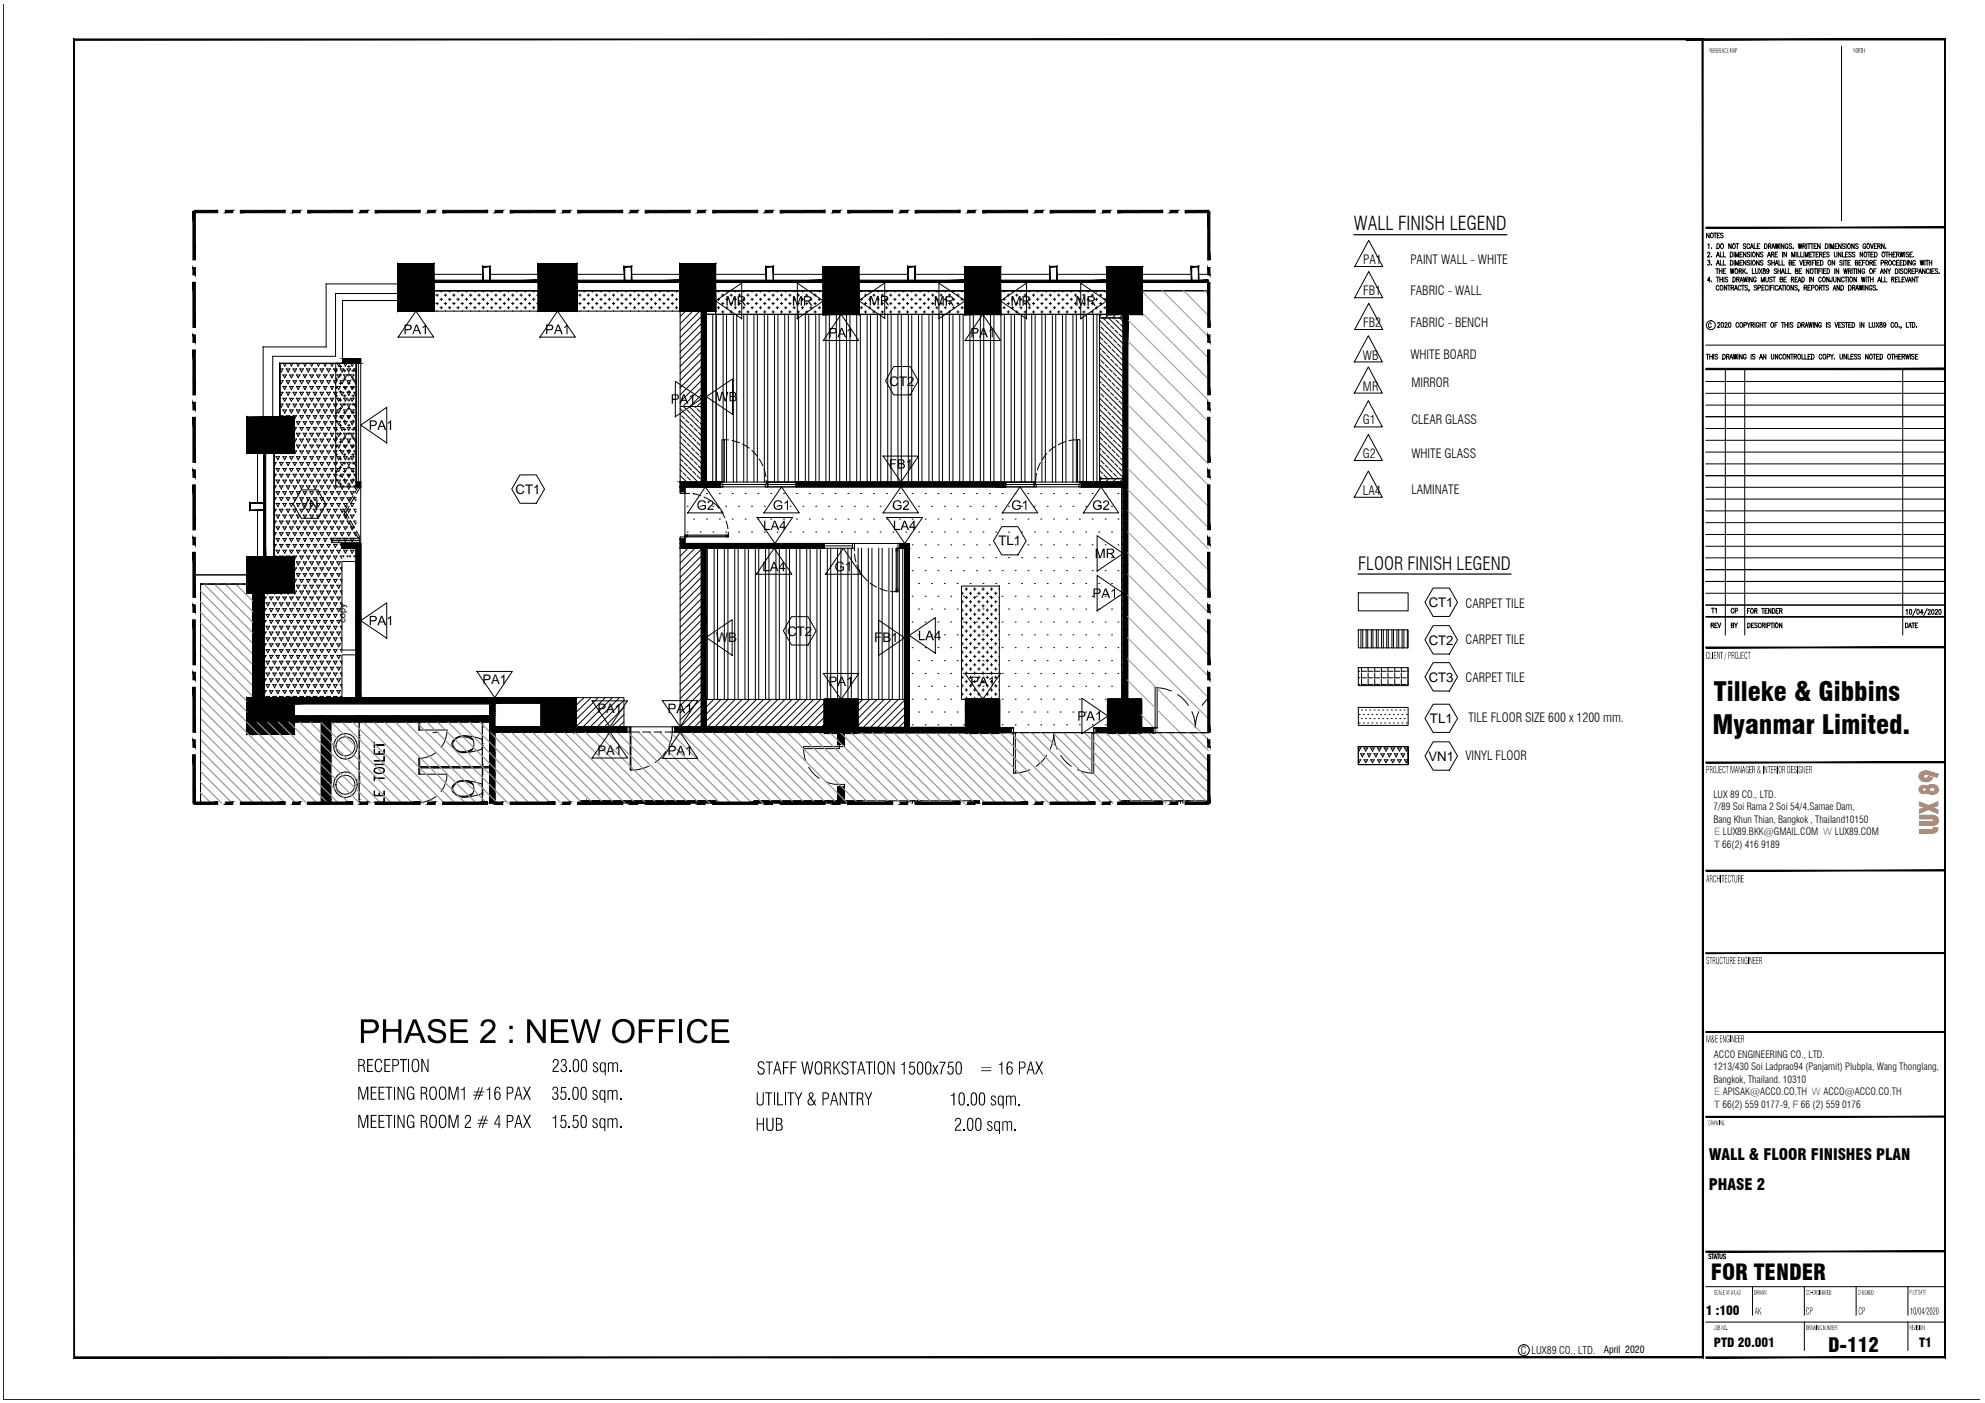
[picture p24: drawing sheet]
<svg xmlns="http://www.w3.org/2000/svg" width="420mm" height="297mm" viewBox="0 0 420 297" stroke-linecap="round" stroke-linejoin="round" font-family="sans-serif">
<defs><g id="words">
<g font-size="5.6">
<text x="362.8" y="148.3">Tilleke &amp; Gibbins</text>
<text x="362.5" y="155.4">Myanmar Limited.</text>
</g>
<text font-size="4.7" x="362.1" y="271.1">FOR TENDER</text>
<text font-size="4.2" x="387" y="286.2">D-112</text>
<text font-size="4" x="286.6" y="48.8">WALL FINISH LEGEND</text>
<text font-size="3.8" x="287.5" y="120.6">FLOOR FINISH LEGEND</text>
<g font-size="3.3">
<text x="361.7" y="245.6">WALL &amp; FLOOR FINISHES PLAN</text>
<text x="361.7" y="251.8">PHASE 2</text>
</g>
<g font-size="2.8">
<text x="188.3" y="81.6">CT2</text>
<text x="63.6" y="107.7">VN</text>
<text x="109.1" y="104.6">CT1</text>
<text x="211.4" y="115.5">TL1</text>
<text x="302.4" y="128.5">CT1</text>
<text x="151.5" y="136">WB</text>
<text x="166.7" y="134.6">CT2</text>
<text x="185.1" y="136">FB1</text>
<text x="302.4" y="136.5">CT2</text>
<text x="102.1" y="144.8">PA1</text>
<text x="302.4" y="144.3">CT3</text>
<text x="126.4" y="151">PA1</text>
<text x="302.7" y="153.1">TL1</text>
<text x="126.4" y="159.9">PA1</text>
<text x="302.3" y="161.1">VN1</text>
</g>
<g font-size="2.7">
<text x="288.5" y="55.9">PA1</text>
<text x="298.5" y="55.9">PAINT WALL - WHITE</text>
<text x="288.5" y="62.5">FB1</text>
<text x="298.5" y="62.5">FABRIC - WALL</text>
<text x="288.5" y="69.3">FB2</text>
<text x="298.5" y="69.2">FABRIC - BENCH</text>
<text x="288.5" y="76.1">WB</text>
<text x="298.5" y="76.1">WHITE BOARD</text>
<text x="288.5" y="82.7">MR</text>
<text x="298.7" y="81.8">MIRROR</text>
<text x="288.5" y="89.9">G1</text>
<text x="298.7" y="89.8">CLEAR GLASS</text>
<text x="288.5" y="97">G2</text>
<text x="298.7" y="96.9">WHITE GLASS</text>
<text x="288.5" y="104.7">LA4</text>
<text x="298.7" y="104.6">LAMINATE</text>
<text x="310.2" y="128.7">CARPET TILE</text>
<text x="310.2" y="136.4">CARPET TILE</text>
<text x="310.2" y="144.4">CARPET TILE</text>
<text x="310.8" y="152.9">TILE FLOOR SIZE 600 x 1200 mm.</text>
<text x="310.2" y="160.9">VINYL FLOOR</text>
<text x="361" y="278.5">1 :100</text>
<text x="362.8" y="285.2">PTD 20.001</text>
<text x="406.2" y="285.2">T1</text>
</g>
<g font-size="2.2" fill="#f26722">
<text x="362.8" y="176.8">E LUX89.BKK@GMAIL.COM W LUX89.COM</text>
<text x="362.8" y="179.5">T 66(2) 416 9189</text>
<text x="362.8" y="231.9">E APISAK@ACCO.CO.TH W ACCO@ACCO.CO.TH</text>
<text x="362.8" y="234.5">T 66(2) 559 0177-9, F 66 (2) 559 0176</text>
</g>
<text font-size="2.2" x="321.9" y="286.7">C LUX89 CO., LTD.</text>
<g font-size="2.1">
<text x="362.7" y="168.9">LUX 89 CO., LTD.</text>
<text x="362.7" y="171.5">7/89 Soi Rama 2 Soi 54/4,Samae Dam,</text>
<text x="362.7" y="174.2">Bang Khun Thian, Bangkok , Thailand10150</text>
<text x="362.7" y="226.6">1213/430 Soi Ladprao94 (Panjamit) Plubpla, Wang Thonglang,</text>
<text x="362.8" y="223.9">ACCO ENGINEERING CO., LTD.</text>
<text x="362.7" y="229.2">Bangkok, Thailand. 10310</text>
<text x="339.5" y="286.6">April 2020</text>
</g>
</g></defs>
<!-- layer: 0_LA_04 -->
<g fill="none" stroke="#000" stroke-width=".21">
<path d="M59.2 78.1h.7l-.4 .6-.3-.5M59.9 79.4h.7l-.3 .6zM59.9 76.9l.4 .6 .3-.6M60.6 78.1h.7l-.3 .6zM61.3 79.4h.7l-.3 .6zM61.4 76.9l.3 .6 .3-.6M62 78.1h.8l-.4 .6zM62.8 76.9l.3 .6 .3-.6M62.8 79.4h.7l-.4 .6zM63.5 78.1h.7l-.4 .6zM64.2 76.9l.3 .6 .4-.6M64.2 79.4h.7l-.4 .6z"/>
<path d="M64.9 78.1h.7l-.3 .6zM65.6 79.4h.7l-.3 .6zM65.6 76.9l.4 .6 .3-.6M66.3 78.1h.7l-.3 .6zM67 79.4h.8l-.4 .6zM67.1 76.9l.3 .6 .3-.6M67.8 78.1h.7l-.4 .6zM68.5 76.9l.3 .6 .4-.6M68.5 79.4h.7l-.4 .6zM69.2 78.1h.7l-.4 .6zM69.9 76.9l.4 .6 .3-.6M69.9 79.4h.7l-.3 .6z"/>
<path d="M70.6 78.1h.7l-.3 .6zM71.3 79.4h.7l-.3 .6zM71.4 76.9l.3 .6 .3-.6M72 78.1h.8l-.4 .6zM72.8 79.4h.7l-.4 .6zM72.8 76.9l.3 .6 .3-.6M73.5 78.1h.7l-.4 .6zM74.2 76.9l.3 .6 .4-.6M74.2 79.4h.7l-.4 .6zM75.4 78.1h-.5l.4 .6 .1-.1M150.9 66.5v35.6M151.6 66.5v35.6"/>
<path d="M153.1 66.5v35.6M153.8 66.5v35.6M155.2 66.5v35.6M155.9 66.5v35.6M157.4 66.5v35.6M158.1 66.5v35.6M159.6 66.5v35.6M160.3 66.5v35.6M161.8 66.5v35.6M162.5 66.5v35.6M163.9 66.5v35.6M164.7 66.5v35.6"/>
<path d="M166.1 66.5v35.6M166.9 66.5v35.6M168.3 66.5v35.6M169 66.5v35.6M170.5 66.5v35.6M171.2 66.5v35.6M172.7 66.5v35.6M173.4 66.5v35.6M174.8 66.5v35.6M175.5 66.5v35.6M177 66.5v35.6M177.7 66.5v35.6"/>
<path d="M179.2 66.5v35.6M179.9 66.5v35.6M181.3 66.5v35.6M182.1 66.5v35.6M183.5 66.5v35.6M184.3 66.5v35.6M185.7 66.5v35.6M186.4 66.5v35.6M187.9 66.5v35.6M188.6 66.5v35.6M190.1 66.5v35.6M190.8 66.5v35.6"/>
<path d="M192.3 66.5v35.6M193 66.5v35.6M194.4 66.5v35.6M195.1 66.5v35.6M196.6 66.5v35.6M197.3 66.5v35.6M198.8 66.5v35.6M199.5 66.5v35.6M200.9 66.5v35.6M201.7 66.5v35.6M203.1 66.5v35.6M203.9 66.5v35.6"/>
<path d="M205.3 66.5v35.6M206 66.5v35.6M207.5 66.5v35.6M208.2 66.5v35.6M209.7 66.5v35.6M210.4 66.5v35.6M211.9 66.5v35.6M212.6 66.5v35.6M214 66.5v35.6M214.7 66.5v35.6M216.2 66.5v35.6M216.9 66.5v35.6"/>
<path d="M218.4 66.5v35.6M219.1 66.5v35.6M220.5 66.5v35.6M221.3 66.5v35.6M222.7 66.5v35.6M223.5 66.5v35.6M224.9 66.5v35.6M225.6 66.5v35.6M227.1 66.5v35.6M227.8 66.5v35.6M229.3 66.5v35.6M230 66.5v35.6"/>
<path d="M231.4 66.5v35.6M232.2 66.5v35.6M58 95.9l.1 .2 .1-.2M58 97.9h.4l-.3 .7-.1-.2M58.4 96.7h.8l-.4 .6zM58.4 99.2h.8l-.4 .6zM59.2 97.9h.7l-.4 .7zM59.2 80.6h.7l-.4 .6-.3-.6M59.2 83.1h.7l-.4 .6-.3-.6M59.2 85.6h.7l-.4 .6-.3-.6M59.2 88h.7l-.2 .3M59.2 88.1l.2 .2"/>
<path d="M59.5 95.9v.2l.1-.2M59.9 81.8h.7l-.3 .7zM59.9 84.3h.7l-.3 .6zM59.9 86.8h.7l-.3 .6zM59.9 96.7h.7l-.3 .6zM59.9 99.2h.7l-.3 .6zM60.6 80.6h.7l-.3 .6zM60.6 83.1h.7l-.3 .6zM60.6 85.6h.7l-.3 .6zM60.6 97.9h.7l-.3 .7zM60.8 88.3l-.2-.3h.7l-.1 .3M60.9 95.9l.1 .2v-.2"/>
<path d="M61.3 81.8h.7l-.3 .7zM61.3 84.3h.7l-.3 .6zM61.3 86.8h.7l-.3 .6zM61.3 96.7h.7l-.3 .6zM61.3 99.2h.7l-.3 .6zM62 80.6h.8l-.4 .6zM62 83.1h.8l-.4 .6zM62 85.6h.8l-.4 .6zM62 97.9h.8l-.4 .7zM62.2 88.3l-.2-.3h.8l-.4 .6-.1-.1M62.3 90.5h.5l-.4 .6-.1-.1M62.3 93h.5l-.4 .6-.1-.2"/>
<path d="M62.3 95.5h.5l-.4 .6-.1-.2M62.8 81.8h.7l-.4 .7zM62.8 84.3h.7l-.4 .6zM62.8 86.8h.7l-.4 .6zM62.8 89.3h.7l-.4 .6zM62.8 91.7h.7l-.4 .7zM62.8 94.2h.7l-.4 .6zM62.8 96.7h.7l-.4 .6zM62.8 99.2h.7l-.4 .6zM63.5 80.6h.7l-.4 .6zM63.5 83.1h.7l-.4 .6zM63.5 85.6h.7l-.4 .6z"/>
<path d="M63.5 88h.7l-.4 .6zM63.5 90.5h.7l-.4 .6zM63.5 93h.7l-.4 .6zM63.5 95.5h.7l-.4 .6zM63.5 97.9h.7l-.4 .7zM64.2 81.8h.7l-.4 .7zM64.2 84.3h.7l-.4 .6zM64.2 86.8h.7l-.4 .6zM64.2 89.3h.7l-.4 .6zM64.2 91.7h.7l-.4 .7zM64.2 94.2h.7l-.4 .6zM64.2 96.7h.7l-.4 .6z"/>
<path d="M64.2 99.2h.7l-.4 .6zM64.9 80.6h.7l-.3 .6zM64.9 83.1h.7l-.3 .6zM64.9 85.6h.7l-.3 .6zM64.9 88h.7l-.3 .6zM64.9 90.5h.7l-.3 .6zM64.9 93h.7l-.3 .6zM64.9 95.5h.7l-.3 .6zM64.9 97.9h.7l-.3 .7zM65.6 81.8h.7l-.3 .7zM65.6 84.3h.7l-.3 .6zM65.6 86.8h.7l-.3 .6z"/>
<path d="M65.6 89.3h.7l-.3 .6zM65.6 91.7h.7l-.3 .7zM65.6 94.2h.7l-.3 .6zM65.6 96.7h.7l-.3 .6zM65.6 99.2h.7l-.3 .6zM66.3 80.6h.7l-.3 .6zM66.3 83.1h.7l-.3 .6zM66.3 85.6h.7l-.3 .6zM66.3 88h.7l-.3 .6zM66.3 90.5h.7l-.3 .6zM66.3 93h.7l-.3 .6zM66.3 95.5h.7l-.3 .6z"/>
<path d="M66.3 97.9h.7l-.3 .7zM67 81.8h.8l-.4 .7zM67 84.3h.8l-.4 .6zM67 86.8h.8l-.4 .6zM67 89.3h.8l-.4 .6zM67 91.7h.8l-.4 .7zM67 94.2h.8l-.4 .6zM67 96.7h.8l-.4 .6zM67 99.2h.8l-.4 .6zM67.8 80.6h.7l-.4 .6zM67.8 83.1h.7l-.4 .6zM67.8 85.6h.7l-.4 .6z"/>
<path d="M67.8 88h.7l-.4 .6zM67.8 90.5h.7l-.4 .6zM67.8 93h.7l-.4 .6zM67.8 95.5h.7l-.4 .6zM67.8 97.9h.7l-.4 .7zM68.5 81.8h.7l-.4 .7zM68.5 84.3h.7l-.4 .6zM68.5 86.8h.7l-.4 .6zM68.5 89.3h.7l-.4 .6zM68.5 91.7h.7l-.4 .7zM68.5 94.2h.7l-.4 .6zM68.5 96.7h.7l-.4 .6z"/>
<path d="M68.5 99.2h.7l-.4 .6zM69.2 80.6h.7l-.4 .6zM69.2 83.1h.7l-.4 .6zM69.2 85.6h.7l-.4 .6zM69.2 88h.7l-.4 .6zM69.2 90.5h.7l-.4 .6zM69.2 93h.7l-.4 .6zM69.2 95.5h.7l-.4 .6zM69.2 97.9h.7l-.4 .7zM69.9 81.8h.7l-.3 .7zM69.9 84.3h.7l-.3 .6zM69.9 86.8h.7l-.3 .6z"/>
<path d="M69.9 89.3h.7l-.3 .6zM69.9 91.7h.7l-.3 .7zM69.9 94.2h.7l-.3 .6zM69.9 96.7h.7l-.3 .6zM69.9 99.2h.7l-.3 .6zM70.6 80.6h.7l-.3 .6zM70.6 83.1h.7l-.3 .6zM70.6 85.6h.7l-.3 .6zM70.6 88h.7l-.3 .6zM70.6 90.5h.7l-.3 .6zM70.6 93h.7l-.3 .6zM70.6 95.5h.7l-.3 .6z"/>
<path d="M70.6 97.9h.7l-.3 .7zM71.3 81.8h.7l-.3 .7zM71.3 84.3h.7l-.3 .6zM71.3 86.8h.7l-.3 .6zM71.3 89.3h.7l-.3 .6zM71.3 91.7h.7l-.3 .7zM71.3 94.2h.7l-.3 .6zM71.3 96.7h.7l-.3 .6zM71.3 99.2h.7l-.3 .6zM72 80.6h.8l-.4 .6zM72 83.1h.8l-.4 .6zM72 85.6h.8l-.4 .6z"/>
<path d="M72 88h.8l-.4 .6zM72 90.5h.8l-.4 .6zM72 93h.8l-.4 .6zM72 95.5h.8l-.4 .6zM72 97.9h.8l-.4 .7zM72.8 81.8h.7l-.4 .7zM72.8 84.3h.7l-.4 .6zM72.8 86.8h.7l-.4 .6zM72.8 89.3h.7l-.4 .6zM72.8 91.7h.7l-.4 .7zM72.8 94.2h.7l-.4 .6zM72.8 96.7h.7l-.4 .6z"/>
<path d="M72.8 99.2h.7l-.4 .6zM73.5 80.6h.7l-.4 .6zM73.5 83.1h.7l-.4 .6zM73.5 85.6h.7l-.4 .6zM73.5 88h.7l-.4 .6zM73.5 90.5h.7l-.4 .6zM73.5 93h.7l-.4 .6zM73.5 95.5h.7l-.4 .6zM73.5 97.9h.7l-.4 .7zM74.2 81.8h.7l-.4 .7zM74.2 84.3h.7l-.4 .6zM74.2 86.8h.7l-.4 .6z"/>
<path d="M74.2 89.3h.7l-.4 .6zM74.2 91.7h.7l-.4 .7zM74.2 94.2h.7l-.4 .6zM74.2 96.7h.7l-.4 .6zM74.2 99.2h.7l-.4 .6zM75.4 80.6h-.5l.4 .6 .1-.2M75.4 83.1h-.5l.4 .6 .1-.2M75.4 85.6h-.5l.4 .6 .1-.2M75.4 88h-.5l.4 .6 .1-.1M75.4 90.5h-.5l.4 .6 .1-.2M75.4 93h-.5l.4 .6 .1-.2M75.4 95.5h-.5l.4 .6 .1-.2"/>
<path d="M75.4 97.9h-.5l.4 .7 .1-.2M58 100.4h.4l-.3 .6-.1-.2M58 102.9h.4l-.3 .6-.1-.2M58 105.4h.4l-.3 .6-.1-.2M58 107.8h.4l-.3 .7-.1-.2M58 110.3h.4l-.3 .6-.1-.2M58 112.8h.4l-.3 .6-.1-.2M58 115.3h.4l-.3 .6-.1-.2M58 117.7h.4v.2M58.4 101.6h.8l-.4 .7zM58.4 104.1h.8l-.4 .6zM58.4 106.6h.8l-.4 .6z"/>
<path d="M58.4 109.1h.8l-.4 .6zM58.4 111.5h.8l-.4 .6zM58.4 114h.8l-.4 .6zM58.4 116.5h.8l-.4 .6zM59.2 100.4h.7l-.4 .6zM59.2 102.9h.7l-.4 .6zM59.2 105.4h.7l-.4 .6zM59.2 107.8h.7l-.4 .7zM59.2 110.3h.7l-.4 .6zM59.2 112.8h.7l-.4 .6zM59.2 115.3h.7l-.4 .6zM59.3 117.9l-.1-.2h.7l-.1 .2"/>
<path d="M59.9 101.6h.7l-.3 .7zM59.9 104.1h.7l-.3 .6zM59.9 106.6h.7l-.3 .6zM59.9 109.1h.7l-.3 .6zM59.9 111.5h.7l-.3 .6zM59.9 114h.7l-.3 .6zM59.9 116.5h.7l-.3 .6zM60.6 100.4h.7l-.3 .6zM60.6 102.9h.7l-.3 .6zM60.6 105.4h.7l-.3 .6zM60.6 107.8h.7l-.3 .7zM60.6 110.3h.7l-.3 .6z"/>
<path d="M60.6 112.8h.7l-.3 .6zM60.6 115.3h.7l-.3 .6zM60.7 117.9l-.1-.2h.7l-.1 .2M61.3 101.6h.7l-.3 .7zM61.3 104.1h.7l-.3 .6zM61.3 106.6h.7l-.3 .6zM61.3 109.1h.7l-.3 .6zM61.3 111.5h.7l-.3 .6zM61.3 114h.7l-.3 .6zM61.3 116.5h.7l-.3 .6zM62 100.4h.8l-.4 .6zM62 102.9h.8l-.4 .6z"/>
<path d="M62 105.4h.8l-.4 .6zM62 107.8h.8l-.4 .7zM62 110.3h.8l-.4 .6zM62 112.8h.8l-.4 .6zM62 115.3h.8l-.4 .6zM62.1 117.9l-.1-.2h.8l-.4 .7-.1-.2M62.8 101.6h.7l-.4 .7zM62.8 104.1h.7l-.4 .6zM62.8 106.6h.7l-.4 .6zM62.8 109.1h.7l-.4 .6zM62.8 111.5h.7l-.4 .6zM62.8 114h.7l-.4 .6z"/>
<path d="M62.8 116.5h.7l-.4 .6zM62.8 119h.7l-.4 .6zM63.5 100.4h.7l-.4 .6zM63.5 102.9h.7l-.4 .6zM63.5 105.4h.7l-.4 .6zM63.5 107.8h.7l-.4 .7zM63.5 110.3h.7l-.4 .6zM63.5 112.8h.7l-.4 .6zM63.5 115.3h.7l-.4 .6zM63.5 117.7h.7l-.4 .7zM64.2 101.6h.7l-.4 .7zM64.2 104.1h.7l-.4 .6z"/>
<path d="M64.2 106.6h.7l-.4 .6zM64.2 109.1h.7l-.4 .6zM64.2 111.5h.7l-.4 .6zM64.2 114h.7l-.4 .6zM64.2 116.5h.7l-.4 .6zM64.2 119h.7l-.4 .6zM64.9 100.4h.7l-.3 .6zM64.9 102.9h.7l-.3 .6zM64.9 105.4h.7l-.3 .6zM64.9 107.8h.7l-.3 .7zM64.9 110.3h.7l-.3 .6zM64.9 112.8h.7l-.3 .6z"/>
<path d="M64.9 115.3h.7l-.3 .6zM64.9 117.7h.7l-.3 .7zM65.6 101.6h.7l-.3 .7zM65.6 104.1h.7l-.3 .6zM65.6 106.6h.7l-.3 .6zM65.6 109.1h.7l-.3 .6zM65.6 111.5h.7l-.3 .6zM65.6 114h.7l-.3 .6zM65.6 116.5h.7l-.3 .6zM65.6 119h.7l-.3 .6zM66.3 100.4h.7l-.3 .6zM66.3 102.9h.7l-.3 .6z"/>
<path d="M66.3 105.4h.7l-.3 .6zM66.3 107.8h.7l-.3 .7zM66.3 110.3h.7l-.3 .6zM66.3 112.8h.7l-.3 .6zM66.3 115.3h.7l-.3 .6zM66.3 117.7h.7l-.3 .7zM67 101.6h.8l-.4 .7zM67 104.1h.8l-.4 .6zM67 106.6h.8l-.4 .6zM67 109.1h.8l-.4 .6zM67 111.5h.8l-.4 .6zM67 114h.8l-.4 .6z"/>
<path d="M67 116.5h.8l-.4 .6zM67 119h.8l-.4 .6zM67.8 100.4h.7l-.4 .6zM67.8 102.9h.7l-.4 .6zM67.8 105.4h.7l-.4 .6zM67.8 107.8h.7l-.4 .7zM67.8 110.3h.7l-.4 .6zM67.8 112.8h.7l-.4 .6zM67.8 115.3h.7l-.4 .6zM67.8 117.7h.7l-.4 .7zM68.5 101.6h.7l-.4 .7zM68.5 104.1h.7l-.4 .6z"/>
<path d="M68.5 106.6h.7l-.4 .6zM68.5 109.1h.7l-.4 .6zM68.5 111.5h.7l-.4 .6zM68.5 114h.7l-.4 .6zM68.5 116.5h.7l-.4 .6zM68.5 119h.7l-.4 .6zM69.2 100.4h.7l-.4 .6zM69.2 105.4h.7l-.4 .6zM69.2 102.9h.7l-.4 .6zM69.2 110.3h.7l-.4 .6zM69.2 107.8h.7l-.4 .7zM69.2 112.8h.7l-.4 .6z"/>
<path d="M69.2 115.3h.7l-.4 .6zM69.2 117.7h.7l-.4 .7zM69.9 101.6h.7l-.3 .7zM69.9 104.1h.7l-.3 .6zM69.9 106.6h.7l-.3 .6zM69.9 109.1h.7l-.3 .6zM69.9 111.5h.7l-.3 .6zM69.9 114h.7l-.3 .6zM69.9 116.5h.7l-.3 .6zM69.9 119h.7l-.3 .6zM70.6 100.4h.7l-.3 .6zM70.6 102.9h.7l-.3 .6z"/>
<path d="M70.6 105.4h.7l-.3 .6zM70.6 107.8h.7l-.3 .7zM70.6 110.3h.7l-.3 .6zM70.6 112.8h.7l-.3 .6zM70.6 115.3h.7l-.3 .6zM70.6 117.7h.7l-.3 .7zM71.3 101.6h.7l-.3 .7zM71.3 104.1h.7l-.3 .6zM71.3 106.6h.7l-.3 .6zM71.3 109.1h.7l-.3 .6zM71.3 111.5h.7l-.3 .6zM71.3 114h.7l-.3 .6z"/>
<path d="M71.3 116.5h.7l-.3 .6zM71.3 119h.7l-.3 .6zM72 100.4h.8l-.4 .6zM72 102.9h.8l-.4 .6zM72 105.4h.8l-.4 .6zM72 107.8h.8l-.4 .7zM72 110.3h.8l-.4 .6zM72 112.8h.8l-.4 .6zM72 115.3h.8l-.4 .6zM72.7 117.9l.1-.2h-.8l.4 .6M72.8 101.6h.7l-.4 .7zM72.8 104.1h.7l-.4 .6z"/>
<path d="M72.8 106.6h.7l-.4 .6zM72.8 109.1h.7l-.4 .6zM72.8 111.5h.7l-.4 .6zM72.8 114h.7l-.4 .6zM72.8 116.5h.7l-.4 .6zM73.5 100.4h.7l-.4 .6zM73.5 102.9h.7l-.4 .6zM73.5 105.4h.7l-.4 .6zM73.5 107.8h.7l-.4 .7zM73.5 110.3h.7l-.4 .6zM73.5 112.8h.7l-.4 .6zM73.5 115.3h.7l-.4 .6z"/>
<path d="M73.6 117.9l-.1-.2h.7l-.1 .2M74.2 101.6h.7l-.4 .7zM74.2 104.1h.7l-.4 .6zM74.2 106.6h.7l-.4 .6zM74.2 109.1h.7l-.4 .6zM74.2 111.5h.7l-.4 .6zM74.2 114h.7l-.4 .6zM74.2 116.5h.7l-.4 .6zM75.4 100.4h-.5l.4 .6 .1-.2M75.4 102.9h-.5l.4 .6 .1-.2M75.4 105.4h-.5l.4 .6 .1-.2M75.4 107.8h-.5l.4 .7 .1-.3"/>
<path d="M75.4 110.3h-.5l.4 .6 .1-.2M75.4 112.8h-.5l.4 .6 .1-.2M75.4 115.3h-.5l.4 .6 .1-.2M75.4 117.7h-.5l.1 .2M149.7 116.1v32M151.2 116.1v32M151.9 116.1v32M153.3 116.1v32M154.1 116.1v32M155.5 116.1v32M156.2 116.1v32M157.7 116.1v32"/>
<path d="M158.4 116.1v32M159.9 116.1v32M160.6 116.1v32M162 116.1v32M162.8 116.1v32M164.2 116.1v32M165 116.1v32M166.4 116.1v32M167.1 116.1v32M168.6 116.1v32M169.3 116.1v32M170.8 116.1v32"/>
<path d="M171.5 116.1v32M172.9 116.1v32M173.6 116.1v32M175.1 116.1v32M175.8 116.1v32M177.3 116.1v32M178 116.1v32M179.5 116.1v32M180.2 116.1v32M181.6 116.1v32M182.4 116.1v32M183.8 116.1v32"/>
<path d="M184.6 116.1v32M186 116.1v32M186.7 116.1v32M188.2 116.1v32M188.9 116.1v32M190.4 116.1v32M191.1 116.1v32M56 126.4h.3l-.3 .6M56 128.9h.3l-.3 .6M56 131.4h.3l-.3 .6M56 133.8h.3l-.3 .7M56 136.3h.3l-.3 .6"/>
<path d="M56 138.8h.3l-.3 .6M56.3 127.6h.8l-.4 .7zM56.3 130.1h.8l-.4 .6zM56.3 132.6h.8l-.4 .6zM56.3 135h.8l-.4 .7zM56.3 137.5h.8l-.4 .6zM56.3 140h.8l-.4 .6zM56.5 125.5l.2 .3 .1-.3M57.1 126.4h.7l-.4 .6zM57.1 128.9h.7l-.4 .6zM57.1 131.4h.7l-.4 .6zM57.1 133.8h.7l-.4 .7z"/>
<path d="M57.1 136.3h.7l-.4 .6zM57.1 138.8h.7l-.4 .6zM57.8 127.6h.6l-.3 .7zM57.8 130.1h.6l-.3 .6zM57.8 132.6h.6l-.3 .6zM57.8 135h.6l-.3 .7zM57.8 137.5h.6l-.3 .6zM57.8 140h.6l-.3 .6zM57.9 125.5l.2 .3 .2-.3M58.4 126.4h.8l-.4 .6zM58.4 128.9h.8l-.4 .6zM58.4 131.4h.8l-.4 .6z"/>
<path d="M58.4 133.8h.8l-.4 .7zM58.4 136.3h.8l-.4 .6zM58.4 138.8h.8l-.4 .6zM59.2 127.6h.7l-.4 .7zM59.2 130.1h.7l-.4 .6zM59.2 132.6h.7l-.4 .6zM59.2 135h.7l-.4 .7zM59.2 137.5h.7l-.4 .6zM59.2 140h.7l-.4 .6zM59.4 125.5l.1 .3 .2-.3M59.9 126.4h.7l-.3 .6zM59.9 128.9h.7l-.3 .6z"/>
<path d="M59.9 131.4h.7l-.3 .6zM59.9 133.8h.7l-.3 .7zM59.9 136.3h.7l-.3 .6zM59.9 138.8h.7l-.3 .6zM60.6 127.6h.7l-.3 .7zM60.6 130.1h.7l-.3 .6zM60.6 132.6h.7l-.3 .6zM60.6 135h.7l-.3 .7zM60.6 137.5h.7l-.3 .6zM60.6 140h.7l-.3 .6zM60.8 125.5l.2 .3 .1-.3M61.3 126.4h.7l-.3 .6z"/>
<path d="M61.3 128.9h.7l-.3 .6zM61.3 131.4h.7l-.3 .6zM61.3 133.8h.7l-.3 .7zM61.3 136.3h.7l-.3 .6zM61.3 138.8h.7l-.3 .6zM62 127.6h.8l-.4 .7zM62 130.1h.8l-.4 .6zM62 132.6h.8l-.4 .6zM62 135h.8l-.4 .7zM62 137.5h.8l-.4 .6zM62 140h.8l-.4 .6zM62.3 120.2h.5l-.4 .6-.1-.1"/>
<path d="M62.3 122.7h.5l-.4 .6-.1-.2M62.3 125.1h.5l-.4 .7-.2-.3M62.8 121.5h.7l-.4 .5zM62.8 123.9h.7l-.4 .6zM62.8 126.4h.7l-.4 .6zM62.8 128.9h.7l-.4 .6zM62.8 131.4h.7l-.4 .6zM62.8 133.8h.7l-.4 .7zM62.8 136.3h.7l-.4 .6zM62.8 138.8h.7l-.4 .6zM63.5 120.2h.7l-.4 .6zM63.5 122.7h.7l-.4 .6z"/>
<path d="M63.5 125.1h.7l-.4 .7zM63.5 127.6h.7l-.4 .7zM63.5 130.1h.7l-.4 .6zM63.5 132.6h.7l-.4 .6zM63.5 135h.7l-.4 .7zM63.5 137.5h.7l-.4 .6zM63.5 140h.7l-.4 .6zM64.2 121.5h.7l-.4 .5zM64.2 123.9h.7l-.4 .6zM64.2 126.4h.7l-.4 .6zM64.2 128.9h.7l-.4 .6zM64.2 131.4h.7l-.4 .6z"/>
<path d="M64.2 133.8h.7l-.4 .7zM64.2 136.3h.7l-.4 .6zM64.2 138.8h.7l-.4 .6zM64.9 120.2h.7l-.3 .6zM64.9 122.7h.7l-.3 .6zM64.9 125.1h.7l-.3 .7zM64.9 127.6h.7l-.3 .7zM64.9 130.1h.7l-.3 .6zM64.9 132.6h.7l-.3 .6zM64.9 135h.7l-.3 .7zM64.9 137.5h.7l-.3 .6zM64.9 140h.7l-.3 .6z"/>
<path d="M65.6 121.5h.7l-.3 .5zM65.6 123.9h.7l-.3 .6zM65.6 126.4h.7l-.3 .6zM65.6 128.9h.7l-.3 .6zM65.6 131.4h.7l-.3 .6zM65.6 133.8h.7l-.3 .7zM65.6 136.3h.7l-.3 .6zM65.6 138.8h.7l-.3 .6zM66.3 120.2h.7l-.3 .6zM66.3 122.7h.7l-.3 .6zM66.3 125.1h.7l-.3 .7zM66.3 127.6h.7l-.3 .7z"/>
<path d="M66.3 130.1h.7l-.3 .6zM66.3 132.6h.7l-.3 .6zM66.3 135h.7l-.3 .7zM66.3 137.5h.7l-.3 .6zM66.3 140h.7l-.3 .6zM67 121.5h.8l-.4 .5zM67 123.9h.8l-.4 .6zM67 126.4h.8l-.4 .6zM67 128.9h.8l-.4 .6zM67 131.4h.8l-.4 .6zM67 133.8h.8l-.4 .7zM67 136.3h.8l-.4 .6z"/>
<path d="M67 138.8h.8l-.4 .6zM67.8 120.2h.7l-.4 .6zM67.8 122.7h.7l-.4 .6zM67.8 125.1h.7l-.4 .7zM67.8 127.6h.7l-.4 .7zM67.8 130.1h.7l-.4 .6zM67.8 132.6h.7l-.4 .6zM67.8 135h.7l-.4 .7zM67.8 137.5h.7l-.4 .6zM67.8 140h.7l-.4 .6zM68.5 121.5h.7l-.4 .5zM68.5 123.9h.7l-.4 .6z"/>
<path d="M68.5 126.4h.7l-.4 .6zM68.5 128.9h.7l-.4 .6zM68.5 131.4h.7l-.4 .6zM68.5 133.8h.7l-.4 .7zM68.5 136.3h.7l-.4 .6zM68.5 138.8h.7l-.4 .6zM69.2 120.2h.7l-.4 .6zM69.2 122.7h.7l-.4 .6zM69.2 125.1h.7l-.4 .7zM69.2 127.6h.7l-.4 .7zM69.2 130.1h.7l-.4 .6zM69.2 132.6h.7l-.4 .6z"/>
<path d="M69.2 135h.7l-.4 .7zM69.2 137.5h.7l-.4 .6zM69.2 140h.7l-.4 .6zM69.9 121.5h.7l-.3 .5zM69.9 123.9h.7l-.3 .6zM69.9 126.4h.7l-.3 .6zM69.9 128.9h.7l-.3 .6zM69.9 131.4h.7l-.3 .6zM69.9 133.8h.7l-.3 .7zM69.9 136.3h.7l-.3 .6zM69.9 138.8h.7l-.3 .6zM70.6 120.2h.7l-.3 .6z"/>
<path d="M70.6 122.7h.7l-.3 .6zM70.6 125.1h.7l-.3 .7zM70.6 127.6h.7l-.3 .7zM70.6 130.1h.7l-.3 .6zM70.6 132.6h.7l-.3 .6zM70.6 135h.7l-.3 .7zM70.6 137.5h.7l-.3 .6zM70.6 140h.7l-.3 .6zM71.3 121.5h.7l-.3 .5zM71.3 123.9h.7l-.3 .6zM71.3 126.4h.7l-.3 .6zM71.3 128.9h.7l-.3 .6z"/>
<path d="M71.3 131.4h.7l-.3 .6zM71.3 133.8h.7l-.3 .7zM71.3 136.3h.7l-.3 .6zM71.3 138.8h.7l-.3 .6zM72.4 140h-.4l.4 .5M72.4 137.5h-.4l.4 .6M72.4 135h-.4l.4 .6M72.4 132.6h-.4l.4 .5M72.4 130.1h-.4l.4 .6M72.4 127.6h-.4l.4 .6M72.4 125.1h-.4l.4 .6M72.4 122.7h-.4l.4 .5"/>
<path d="M72.4 120.2h-.4l.4 .6M288.1 133.4v3.8M288.4 133.4v3.8M289.2 133.4v3.8M289.5 133.4v3.8M290.3 133.4v3.8M290.6 133.4v3.8M291.3 133.4v3.8M291.7 133.4v3.8M292.4 133.4v3.8M292.8 133.4v3.8M293.5 133.4v3.8"/>
<path d="M293.9 133.4v3.8M294.6 133.4v3.8M295 133.4v3.8M295.7 133.4v3.8M296.1 133.4v3.8M296.8 133.4v3.8M297.2 133.4v3.8M297.9 133.4v3.8M56 141.3h.3l-.3 .6M56 143.7h.3l-.3 .7M56 146.2h.3l-.3 .6M56.3 142.5h.8l-.4 .6z"/>
<path d="M56.3 144.9h.8l-.4 .7zM56.5 147.7l-.2-.3h.8l-.2 .3M57.1 141.3h.7l-.4 .6zM57.1 143.7h.7l-.4 .7zM57.1 146.2h.7l-.4 .6zM57.8 142.5h.6l-.3 .6zM57.8 144.9h.6l-.3 .7zM57.9 147.7l-.1-.3h.6l-.1 .3M58.4 141.3h.8l-.4 .6zM58.4 143.7h.8l-.4 .7zM58.4 146.2h.8l-.4 .6zM59.2 142.5h.7l-.4 .6z"/>
<path d="M59.2 144.9h.7l-.4 .7zM59.3 147.7l-.1-.3h.7l-.1 .3M59.9 141.3h.7l-.3 .6zM59.9 143.7h.7l-.3 .7zM59.9 146.2h.7l-.3 .6zM60.6 142.5h.7l-.3 .6zM60.6 144.9h.7l-.3 .7zM60.8 147.7l-.2-.3h.7l-.1 .3M61.3 141.3h.7l-.3 .6zM61.3 143.7h.7l-.3 .7zM61.3 146.2h.7l-.3 .6zM62 142.5h.8l-.4 .6z"/>
<path d="M62 144.9h.8l-.4 .7zM62.2 147.7l-.2-.3h.8l-.2 .3M62.8 141.3h.7l-.4 .6zM62.8 143.7h.7l-.4 .7zM62.8 146.2h.7l-.4 .6zM63.5 142.5h.7l-.4 .6zM63.5 144.9h.7l-.4 .7zM63.6 147.7l-.1-.3h.7l-.2 .3M64.2 141.3h.7l-.4 .6zM64.2 143.7h.7l-.4 .7zM64.2 146.2h.7l-.4 .6zM64.9 142.5h.7l-.3 .6z"/>
<path d="M64.9 144.9h.7l-.3 .7zM65.1 147.7l-.2-.3h.7l-.1 .3M65.6 141.3h.7l-.3 .6zM65.6 143.7h.7l-.3 .7zM65.6 146.2h.7l-.3 .6zM66.3 142.5h.7l-.3 .6zM66.3 144.9h.7l-.3 .7zM66.5 147.7l-.2-.3h.7l-.1 .3M67 141.3h.8l-.4 .6zM67 143.7h.8l-.4 .7zM67 146.2h.8l-.4 .6zM67.8 142.5h.7l-.4 .6z"/>
<path d="M67.8 144.9h.7l-.4 .7zM67.9 147.7l-.1-.3h.7l-.2 .3M68.5 141.3h.7l-.4 .6zM68.5 143.7h.7l-.4 .7zM68.5 146.2h.7l-.4 .6zM69.2 142.5h.7l-.4 .6zM69.2 144.9h.7l-.4 .7zM69.3 147.7l-.1-.3h.7l-.1 .3M69.9 141.3h.7l-.3 .6zM69.9 143.7h.7l-.3 .7zM69.9 146.2h.7l-.3 .6zM70.6 142.5h.7l-.3 .6z"/>
<path d="M70.6 144.9h.7l-.3 .7zM70.8 147.7l-.2-.3h.7l-.1 .3M71.3 141.3h.7l-.3 .6zM71.3 143.7h.7l-.3 .7zM71.3 146.2h.7l-.3 .6zM72.4 147.4h-.4l.2 .3M72.4 144.9h-.4l.4 .6M72.4 142.5h-.4l.4 .5M287.5 158.4h.5l-.4 .6-.1-.2M287.5 142.1h.3M287.5 143.5h.3M287.5 144.9h.3"/>
<path d="M288 159.6h.7l-.3 .6zM288.2 141.4v.7h1M288.2 142.5v1h1M288.2 143.9v1h1M288.7 158.4h.8l-.4 .6zM289.5 159.6h.6l-.3 .6zM289.6 141.4v.7h1M289.6 142.5v1h1M289.6 143.9v1h1M290.1 158.4h.8l-.4 .6zM290.9 159.6h.7l-.4 .6zM291 141.4v.7h1"/>
<path d="M291 142.5v1h1M291 143.9v1h1M291.6 158.4h.7l-.3 .6zM292.3 159.6h.7l-.3 .6zM292.4 141.4v.7h1M292.4 142.5v1h1M292.4 143.9v1h1M293 158.4h.7l-.3 .6zM293.7 159.6h.8l-.4 .6zM293.8 141.4v.7h1M293.8 142.5v1h1M293.8 143.9v1h1"/>
<path d="M294.5 158.4h.7l-.4 .6zM295.2 159.6h.7l-.4 .6zM295.2 141.4v.7h1M295.2 142.5v1h1M295.2 143.9v1h1M295.9 158.4h.7l-.4 .6zM296.6 159.6h.7l-.3 .6zM296.6 141.4v.7h1M296.6 142.5v1h1M296.6 143.9v1h1M297.3 158.4h.7l-.3 .6zM298 141.4l.1 .7"/>
<path d="M298 142.5l.1 1M298 143.9l.1 1M298.1 159.6v.1M287.5 160.9h.5l-.4 .6-.1-.3M288.7 160.9h.8l-.4 .6zM290.1 160.9h.8l-.4 .6zM291.6 160.9h.7l-.3 .6zM293 160.9h.7l-.3 .6zM294.5 160.9h.7l-.4 .6zM295.9 160.9h.7l-.4 .6zM297.3 160.9h.7l-.3 .6z"/>
</g>
<!-- layer: D100_GENERAL LAYOUT PLAN|H -->
<g fill="#000" stroke="#000" stroke-width=".21">
<path d="M144 102.1h4.4v1zM144 102.1h4.4zM228.9 102.1h8.8zM228.9 102.1h8.8v1z"/>
<path d="M72.5 75.9l3.9 1v-1zM72.5 75.9l3.9 1h-3.9z"/>
<path d="M148.4 65.9l1.1 36.2v-36.2zM148.4 65.9l1.1 36.2h-1.1z"/>
<path d="M72.4 115.1l3 1v-1zM72.4 115.1l3 1h-3z"/>
<path d="M75.4 115.1l1 16.2v-16.2zM75.4 115.1l1 16.2h-1z"/>
<path d="M75.4 115.1l1 16.2v-16.2zM75.4 115.1l1 16.2h-1z"/>
<path d="M75.4 102.1l1 1v-1zM75.4 102.1l1 1h-1z"/>
<path d="M144 103.1l1 1v-1zM144 103.1l1 1h-1z"/>
<path d="M144 114.1l1 1v-1zM144 114.1l1 1h-1z"/>
<path d="M148.4 102.1h1.1zM148.4 102.1h1.1z"/>
<path d="M148.4 102.1h1.1zM148.4 102.1h1.1z"/>
<path d="M148.4 102.2v.9zM148.4 102.2h1l-1 .9z"/>
<path d="M148.4 103.1h4.1zM148.6 103.1h3.9zM148.4 103.1h4.1z"/>
<path d="M144 103.1h4.4zM144 102.1l4.4 1h-4.4z"/>
<path d="M148.4 116.1l1.1 16.1v-16.1zM148.4 116.1l1.1 16.1h-1.1z"/>
<path d="M149.5 102.1h1.7zM149.5 102.1h1.7z"/>
<path d="M148.4 102.1l1 .1 .1-.1zM148.4 102.1l1 .1h-1z"/>
<path d="M149.5 102.1h3zM149.5 102.1h3z"/>
<path d="M149.5 102.1l3 .1v-.1zM149.5 102.1l3 .1h-3.1z"/>
<path d="M149.4 102.2l3.1 .9v-.9zM148.4 103.1l1-.9 3.1 .9z"/>
<path d="M144 115.1l30.5 1v-1zM144 115.1l30.5 1h-30.5z"/>
<path d="M190.5 115.1l2 1v-1zM190.5 115.1l2 1h-2zM190.5 116.1h2zM190.5 116.1h2z"/>
<path d="M191.5 116.1l1 38.9v-38.9zM191.5 116.1l1 38.9h-1z"/>
<path d="M168.5 102.1l44.4 1v-1zM168.5 102.1l44.4 1h-44.4z"/>
<path d="M228.9 103.1h8.8zM228.9 102.1l8.8 1h-8.8z"/>
<path d="M75.4 131.3l1 16.4v-16.4zM75.4 131.3l1 16.4h-1z"/>
<path d="M75.4 131.3l1 16.4v-16.4zM75.4 131.3l1 16.4h-1z"/>
<path d="M148.4 132.2l1.1 22.7v-22.7zM148.4 132.2l1.1 22.7h-1.1z"/>
<path d="M125.5 153.9l7.2 1.1v-1.1zM125.5 153.9l7.2 1.1h-7.2z"/>
<path d="M142.8 153.9l2 1.1v-1.1zM142.8 153.9l2 1.1h-2z"/>
</g>
<!-- layer: D100_GENERAL LAYOUT PLAN|EX Wall -->
<g fill="none" stroke="#000" stroke-width=".21">
<path d="M91.8 58.1h10.4M103.7 58.1h10.2M122.1 58.1h10.1M133.7 58.1h10.3M151.5 58.1h10.7M163.7 58.1h10.6M174.3 58.4v1.6M175.2 56.6h-.9v1M176.1 56.6h1.5M178.4 56.6h1.6M180.8 56.6h1v1M181.8 58.1h10.4"/>
<path d="M181.8 58.4v1.6M193.7 58.1h10.6M211.8 58.1h10.4M223.7 58.1h10.6M241.8 58.1h10.4M253.7 58.1h2.1M84.3 62.1h-13.3v13.3h-13.3v12.9M84.3 60.1h-15.3v13.3h-13.3v14.9M84.3 63.6h-11.8v13.3h-13.3v11.4M84.3 63.1v.3M84.3 63.5v.3M84.3 63.9v.4"/>
<path d="M84.3 64.4v.3M84.3 64.8v.3M84.3 65.2v.5M84.3 65.9h.2M84.6 65.9h.3M85 65.9h.5M85.5 65.9h.3M85.9 65.9h.3M86.3 65.9h.5M86.9 65.9h.3M87.2 65.9h.3M87.6 65.9h.5"/>
<path d="M88.2 65.9h.3M88.5 65.9h.3M88.9 65.9h.3M89.3 65.9h.1M89.5 65.9h.3M89.9 65.9h.3M90.2 65.9h.3M90.6 65.9h.1M90.8 65.9h.3M91.2 65.9h.3M91.8 65.7v.2h-.2M91.8 61.6h22.1"/>
<path d="M91.8 60.9v.3M91.8 61.3v.4M91.8 61.8v.3M91.8 62.2v.3M91.8 62.6v.4M91.8 63.1v.3M91.8 63.5v.3M91.8 63.9v.4M91.8 64.4v.3M91.8 64.8v.3M91.8 65.2v.5M113.9 60.9v.3"/>
<path d="M113.9 61.3v.4M113.9 61.8v.3M113.9 62.2v.3M113.9 62.6v.4M113.9 63.1v.3M113.9 63.5v.3M113.9 63.9v.4M113.9 64.4v.3M113.9 64.8v.3M113.9 65.2v.5M113.9 65.7v.2M122.1 61.6h21.9"/>
<path d="M122.1 60.9v.3M122.1 61.3v.4M122.1 61.8v.3M122.1 62.2v.3M122.1 62.6v.4M122.1 63.1v.3M122.1 63.5v.3M122.1 63.9v.4M122.1 64.4v.3M122.1 64.8v.3M122.1 65.2v.5M122.1 65.7v.2"/>
<path d="M144 65.9h.3M144.4 65.9h.3M144.8 65.9h.4M145.3 65.9h.3M145.7 65.9h.3M146.1 65.9h.4M146.6 65.9h.3M147 65.9h.3M147.4 65.9h.5M147.9 65.9h.3M148.3 65.9h.3M148.7 65.9h.5"/>
<path d="M149.3 65.9h.2M149.6 65.9h.3M150 65.9h.5M150.6 65.9h.3M150.9 65.9h.3M151.5 65.7l-.2 .2M151.5 61.6v.3M151.5 62v.3M151.5 62.4v.4M151.5 62.9v.3M151.5 63.3v.3M151.5 63.7v.4"/>
<path d="M151.5 64.2v.3M151.5 64.6v.3M151.5 65v.4M151.5 65.5v.2M151.5 61.6h22.8M174.1 61.6l.2 .1M174.3 66.4v.1h.3M174.3 65.5v1h1.2M174.3 60.7v1.9M174.3 62.7v.3M174.3 63.1v2.1M174.3 65.3v.3"/>
<path d="M174.3 65.7v.3M174.3 66.1v.3M174.7 66.5h.1M174.9 66.5h.3M175.6 66.5h.3M176 66.5h1.8M177.9 66.5h.3M178.3 66.5h2.1M180.9 66.5h.3M181.3 66.5h.3M181.8 66.4l-.2 .1M181.8 65.5v1h-1.3"/>
<path d="M181.8 61.6h22.5M181.8 60.7v1.9M181.8 62.7v.3M181.8 63.1v2.1M181.8 65.3v.3M181.8 65.7v.3M181.8 66.1v.3M181.9 61.6l-.1 .1M204.1 61.6l.2 .1M204.3 66.4l.1 .1M204.3 61.8v.3M204.3 62.1v.1"/>
<path d="M204.3 62.3v.3M204.3 62.7v.3M204.3 63.1v.3M204.3 63.5v.4M204.3 64v.3M204.3 64.4v.3M204.3 64.8v.4M204.3 65.3v.3M204.3 65.7v.3M204.3 66.1v.3M204.5 66.5h.3M204.9 66.5h.3"/>
<path d="M205.3 66.5h.1M205.4 66.5h.3M205.8 66.5h.3M206.2 66.5h.3M206.6 66.5h.1M206.7 66.5h.3M207.1 66.5h.3M207.5 66.5h.3M207.9 66.5h.1M208.1 66.5h.3M208.4 66.5h.3M208.8 66.5h.3"/>
<path d="M209.2 66.5h.1M209.4 66.5h.3M209.7 66.5h.3M210.1 66.5h.3M210.5 66.5h.5M211.1 66.5h.3M211.4 66.5h.2M211.8 66.4l-.2 .1M211.8 61.6h22.5M211.8 61.8v.3M211.8 62.1v.1M211.8 62.3v.3"/>
<path d="M211.8 62.7v.3M211.8 63.1v.3M211.8 63.5v.4M211.8 64v.3M211.8 64.4v.3M211.8 64.8v.4M211.8 65.3v.3M211.8 65.7v.3M211.8 66.1v.3M211.9 61.6l-.1 .1M234.1 61.6l.2 .1M234.3 66.4l.1 .1"/>
<path d="M234.3 61.8v.3M234.3 62.1v.1M234.3 62.3v.3M234.3 62.7v.3M234.3 63.1v.3M234.3 63.5v.4M234.3 64v.3M234.3 64.4v.3M234.3 64.8v.4M234.3 65.3v.3M234.3 65.7v.3M234.3 66.1v.3"/>
<path d="M234.5 66.5h.1M234.7 66.5h.3M235.1 66.5h.3M235.4 66.5h.3M235.8 66.5h.1M236 66.5h.3M236.4 66.5h.3M236.8 66.5h.3M237.1 66.5h.1M237.3 66.5h.3M237.7 66.5h.3M238.1 66.5h.3"/>
<path d="M238.4 66.5h.1M238.6 66.5h.3M239 66.5h.3M239.4 66.5h.3M239.8 66.5h.1M239.9 66.5h.3M240.3 66.5h.3M240.7 66.5h.3M241.1 66.5h.1M241.2 66.5h.3M241.8 66.4l-.2 .1M241.8 61.6h14"/>
<path d="M241.8 61.8v.3M241.8 62.1v.1M241.8 62.3v.3M241.8 62.7v.3M241.8 63.1v.3M241.8 63.5v.4M241.8 64v.3M241.8 64.4v.3M241.8 64.8v.4M241.8 65.3v.3M241.8 65.7v.3M241.8 66.1v.3"/>
<path d="M241.9 61.6l-.1 .1M54.5 95.9v10.6M58 95.9v22.1M58.2 95.9l-.2 .1M58.2 95.9h.3M58.6 95.9h.5M59.2 95.9h.3M59.2 88.2l.1 .1M59.4 88.3h.1M59.5 95.9h.3M59.6 88.3h.5M59.9 95.9h.5"/>
<path d="M60.1 88.3h.3M60.5 95.9h.3M60.5 88.3h.3M60.9 95.9h.3M60.9 88.3h.5M61.2 95.9h.5M61.5 88.3h.3M61.8 95.9h.3M61.8 88.3h.3M62.2 88.3l.1 .1M62.3 95.5v.4h-.1M62.3 88.5v.3"/>
<path d="M62.3 88.9v.5M62.3 89.5v.2M62.3 89.8v.3M62.3 90.2v.5M62.3 90.8v.3M62.3 91.1v.3M62.3 91.5v.5M62.3 92.1v.3M62.3 92.5v.3M62.3 92.8v.5M62.3 93.4v.3M62.3 93.8v.3"/>
<path d="M62.3 94.1v.5M62.3 94.7v.3M62.3 95.1v.3M54.5 108v10M58 117.9h4.3v7.6h-4.3M41.1 121.7h11.2M52.1 123.7h-9.7v46.4M53.5 125.5h2.5v22.2h-2.5zM53.5 125.5v22.2M62 125.5h-6v22.2M62.3 147.7h42.4v1.3h-42.4zM62.3 151.6h41.3v1.2h-41.3z"/>
<path d="M62.3 151.6h.1M62.3 147.9v.1M62.3 148v.1M62.3 152.8h.1M62.5 151.6h.3M62.5 152.8h.3M62.9 151.6h.1M62.9 152.8h.1M62.9 151.6h.3M62.9 152.8h.3M63.3 151.6h.1M63.3 152.8h.1"/>
<path d="M63.3 151.6h.4M63.3 152.8h.4M63.7 151.6h.1M63.7 152.8h.1M63.9 151.6h.2M63.9 152.8h.2M64.1 151.6h.1M64.1 152.8h.1M64.3 151.6h.2M64.3 152.8h.2M64.5 151.6h.2M64.5 152.8h.2"/>
<path d="M64.7 151.6h.2M64.7 152.8h.2M65 151.6h.1M65 152.8h.1M65.1 151.6h.2M65.1 152.8h.2M65.4 151.6h.1M65.4 152.8h.1M65.6 151.6h.2M65.6 152.8h.2M65.8 151.6h.1M65.8 152.8h.1"/>
<path d="M66 151.6h.2M66 152.8h.2M66.2 151.6h.2M66.2 152.8h.2M66.4 151.6h.2M66.4 152.8h.2M66.7 151.6h.1M66.7 152.8h.1M66.8 151.6h.1M66.8 152.8h.1M66.8 151.6h.2M66.8 152.8h.2"/>
<path d="M67.1 151.6h.1M67.1 152.8h.1M67.2 151.6h.1M67.2 152.8h.1M67.3 151.6h.3M67.3 152.8h.3M67.6 151.6h.1M67.6 152.8h.1M67.7 151.6h.3v.2M67.7 152.8h.3M68 160v.4M68 159.6v.3"/>
<path d="M68 159.1v.4M68 158.7v.4M68 158.3v.4M68 157.9v.3M68 157.9h.1M68 157.5v.3M68 157.4h.1M68 157.1v.3M68 157h.1M68 156.6v.2M68 156.6h.1M68 156.2v.2"/>
<path d="M68 155.8v.2M68 155.4v.2M68 154.9v.3M68 154.5v.2M68 154.1v.2M68 153.7v.2M68 153.5h.1M68 153.2v.3M68 153.1h.1M68 152.7v.3M68 152.7h.1M68 152.3v.3"/>
<path d="M68 152.2h.1M68 151.8v.4M68 153.1v.1M68 153.5v.1M68 153.9v.2M68 154.3v.2M68 154.8v.1M68 155.2v.1M68 155.6v.1M68 156v.2M68 156.5h.1M68 156.9v.1"/>
<path d="M68.1 151.6h.3M68.1 152.8h.3M68.5 151.6h.4M68.5 152.8h.4M68.9 151.6h.4M68.9 152.8h.4M69.3 151.6h.4M69.3 152.8h.4M69.8 151.6h.3M69.8 152.8h.3M70 159.6v.3M70 159.1v.4"/>
<path d="M70 158.7v.4M70 158.3v.4M70 157.9v.3M70 157.4v.4M70 157v.4M70 156.6v.4M70 156.6h.1M70 156.2v.3M70 156.2h.1M70 155.8v.3M70 155.7h.1M70 155.4v.2"/>
<path d="M70 154.9v.3M70 154.5v.2M70 154.1v.2M70 153.7v.2M70 153.2v.3M70 152.8v.2M70 152.4v.2M70 152.2h.1M70 151.8v.4M70 151.8h.1M70 151.6v.2M70 152.3v.1"/>
<path d="M70 152.7v.1M70 153.1v.1M70 153.5v.1M70 153.9v.2M70 154.3v.2M70 154.8v.1M70 155.2v.1M70 155.6v.1M70 160v.1M70.2 151.6h.4M70.2 152.8h.4M70.6 151.6h.4"/>
<path d="M70.6 152.8h.4M70.8 157a2.98 2.98 0 0 0 0 2.1M70.9 159a2.66 2.66 0 0 0 1.3 1.5M71 151.6h.1M71 152.8h.1M71.1 151.6h.1M71.1 152.8h.1M71.2 151.6h.3M71.2 152.8h.3M71.6 151.6h.1M71.6 152.8h.1M71.6 151.6h.4"/>
<path d="M71.6 152.8h.4M72 151.6h.1M72 152.8h.1M72.2 151.6h.2M72.2 152.8h.2M72.2 155.5l.9-.2 .9 .2M72.2 155.5a2.7 2.7 0 0 0-1.3 1.5M72.4 151.6h.1M72.4 152.8h.1M72.6 151.6h.2M72.6 152.8h.2M72.8 151.6h.2"/>
<path d="M72.8 152.8h.2M73 151.6h.2M73 152.8h.2M73.3 151.6h.1M73.3 152.8h.1M73.4 151.6h.2M73.4 152.8h.2M73.7 151.6h.1M73.7 152.8h.1M73.9 151.6h.2M73.9 152.8h.2M74.1 155.5a2.79 2.79 0 0 1 1.3 1.5"/>
<path d="M74.1 151.6h.1M74.1 152.8h.1M74.3 151.6h.2M74.3 152.8h.2M74.5 151.6h.2M74.5 152.8h.2M74.7 151.6h.2M74.7 152.8h.2M75 151.6h.1M75 152.8h.1M75.1 151.6h.1M75.1 152.8h.1"/>
<path d="M75.1 151.6h.2M75.1 152.8h.2M75.4 159a2.45 2.45 0 0 1-1.3 1.5M75.4 151.6h.1M75.4 152.8h.1M75.4 157a2.98 2.98 0 0 1 0 2.1M75.5 151.6h.1M75.5 152.8h.1M75.6 151.6h.3M75.6 152.8h.3M75.9 151.6h.1M75.9 152.8h.1"/>
<path d="M76 152.8v.2M76 151.6v.2M76 159.6v.3M76 159.1v.4M76 158.7v.4M76 158.3v.4M76 157.9v.3M76 157.4v.4M76 157v.4M76 156.6v.4M76 156.6h.1M76 156.2v.3"/>
<path d="M76 156.2h.1M76 155.8v.3M76 155.7h.1M76 155.4v.2M76 154.9v.3M76 154.5v.2M76 154.1v.2M76 153.7v.2M76 153.2v.3M76 152.4v.2M76 152.2h.1M76 151.8v.4"/>
<path d="M76 151.8h.1M76 152.3v.1M76 152.7v.1M76 153.1v.1M76 153.5v.1M76 153.9v.2M76 154.3v.2M76 154.8v.1M76 155.2v.1M76 155.6v.1M76 160v.1M76.1 151.6h.2"/>
<path d="M76.1 152.8h.2M76.4 151.6h.1M76.4 152.8h.1M76.5 151.6h.2M76.5 152.8h.2M76.8 151.6h.1M76.8 152.8h.1M76.9 151.6h.3M76.9 152.8h.3M77.2 151.6h.1M77.2 152.8h.1M77.4 151.6h.2"/>
<path d="M77.4 152.8h.2M77.6 151.6h.2M77.6 152.8h.2M77.8 151.6h.2M77.8 152.8h.2M78 151.6h.2M78 152.8h.2M78.2 151.6h.2M78.2 152.8h.2M78.5 151.6h.1M78.5 152.8h.1M78.6 151.6h.3"/>
<path d="M78.6 152.8h.3M78.9 151.6h.1M78.9 152.8h.1M79.1 151.6h.2M79.1 152.8h.2M79.2 158.7l.1 .9h2l.1-.9v1h-2.2zM79.2 157.2l.1 1.1zM79.3 157.7h2.1l-2.1 .1M79.3 151.6h.1M79.3 152.8h.1M79.4 151.6h.1M79.4 152.8h.1"/>
<path d="M79.5 151.6h.3M79.5 152.8h.3M79.9 151.6h.1M79.9 152.8h.1M79.9 151.6h.3M79.9 152.8h.3M80.2 159.6v-.5h.1v.5M80.3 151.6h.1M80.3 152.8h.1M80.5 151.6h.3M80.5 152.8h.3M80.9 151.6h.4"/>
<path d="M80.9 152.8h.4M81.3 151.6h.4M81.3 152.8h.4M81.7 151.6h.4M81.7 152.8h.4M82.2 151.6h.3M82.2 152.8h.3M82.6 151.6h.4M82.6 152.8h.4M83 151.6h.3M83 152.8h.3M83.4 151.6h.1"/>
<path d="M83.4 152.8h.1M83.4 151.6h.4M83.4 152.8h.4M83.8 151.6h.1M83.8 152.8h.1M83.8 151.6h.4M83.8 152.8h.4M84.2 151.6h.1M84.2 152.8h.1M84.3 151.6h.1M84.3 152.8h.1M84.4 151.6h.2"/>
<path d="M84.4 152.8h.2M84.7 151.6h.1M84.7 152.8h.1M84.8 151.6h.2M84.8 152.8h.2M85.1 151.6h.1M85.1 152.8h.1M85.2 151.6h.3M85.2 152.8h.3M85.5 151.6h.1M85.5 152.8h.1M85.7 151.6h.2"/>
<path d="M85.7 152.8h.2M85.9 151.6h.1M85.9 152.8h.1M86.1 151.6h.2M86.1 152.8h.2M86.3 151.6h.2M86.3 152.8h.2M86.5 151.6h.2M86.5 152.8h.2M86.8 151.6h.1M86.8 152.8h.1M86.9 151.6h.3"/>
<path d="M86.9 152.8h.3M87.2 151.6h.1M87.2 152.8h.1M87.4 151.6h.2M87.4 152.8h.2M87.6 151.6h.1M87.6 152.8h.1M87.7 151.6h.1M87.7 152.8h.1M87.8 151.6h.3M87.8 152.8h.3M88.2 151.6h.1"/>
<path d="M88.2 152.8h.1M88.2 151.6h.3M88.2 152.8h.3M88.6 151.6h.1M88.6 152.8h.1M88.6 151.6h.4M88.8 152.8v1.8M89 152.8h-.4v1.8h6a6 6 0 0 1-1.2 3.6M89 151.6h.4M89 152.8h.4M89.4 151.6h.4M89.4 152.8h.4"/>
<path d="M89.9 151.6h.3M89.9 152.8h.3M90.3 151.6h.4M90.3 152.8h.4M90.7 151.6h.4M90.7 152.8h.4M91.1 151.6h.4M91.1 152.8h.4M91.6 151.6h.3M91.6 152.8h.3M91.7 155.1h1M92 151.6h.1"/>
<path d="M92 152.8h.1M92.1 151.6h.1M92.1 152.8h.1M92.1 151.6h.4M92.1 152.8h.4M92.3 159.3a5.8 5.8 0 0 1-3.7 1.3v3.3M92.5 151.6h.1M92.5 152.8h.1M92.6 151.6h.1M92.6 152.8h.1M92.7 151.6h.2M92.7 152.8h.2"/>
<path d="M92.9 151.6h.1M92.9 152.8h.1M93 151.6h.1M93 152.8h.1M93.1 151.6h.2M93.1 152.8h.2M93.4 151.6h.1M93.4 152.8h.1M93.5 151.6h.3M93.5 152.8h.3M93.8 151.6h.1M93.8 152.8h.1"/>
<path d="M94 151.6h.2M94 152.8h.2M94.2 151.6h.1M94.2 152.8h.1M94.4 151.6h.2M94.4 152.8h.2M94.6 151.6h.2M94.6 152.8h.2M94.8 151.6h.2M94.8 152.8h.2M95.1 151.6h.1M95.1 152.8h.1"/>
<path d="M95.2 151.6h.2M95.2 152.8h.2M95.5 151.6h.1M95.5 152.8h.1M95.7 151.6h.2M95.7 152.8h.2M95.9 151.6h.1M95.9 152.8h.1M96 158.1a2.26 2.26 0 0 0 2 1.1M96 151.6h.1M96 152.8h.1M96.1 151.6h.3"/>
<path d="M96.1 152.8h.3M96.5 151.6h.1M96.5 152.8h.1M96.5 151.6h.3M96.5 152.8h.3M96.9 151.6h.1M96.9 152.8h.1M97.1 151.6h.2M97.1 152.8h.2M97.3 151.6h.1M97.3 152.8h.1M97.5 151.6h.2"/>
<path d="M97.5 152.8h.2M97.7 151.6h.2M97.7 152.8h.2M97.9 151.6h.2M97.9 152.8h.2M97.9 156l1.1 .1 1.1 .5M98 156a1.89 1.89 0 0 0-2.1 1.8l.1 .3M98 155.7l2.4 .3 1.7 .5M98.2 151.6h.1M98.2 152.8h.1M98.3 151.6h.2M98.3 152.8h.2"/>
<path d="M98.6 151.6h.1M98.6 152.8h.1M98.7 151.6h.3M98.7 152.8h.3M99 151.6h.1M99 152.8h.1M99.2 151.6h.2M99.2 152.8h.2M99.4 151.6h.2M99.4 152.8h.2M99.6 151.6h.2M99.6 152.8h.2"/>
<path d="M99.9 151.6h.1M99.9 152.8h.1M100 156.5l-.6-.5-.9-.2a2.44 2.44 0 0 0-2.9 1.7 2.32 2.32 0 0 0 2.4 1.8M100 158.7l-.7 .5-1.3 .1M100 156.4a2.18 2.18 0 0 1 0 2.3M100 151.6h.2M100 152.8h.2M100.1 158.5l-1.1 .5-1.1 .2M100.3 151.6h.1M100.3 152.8h.1M100.4 151.6h.1M100.4 152.8h.1"/>
<path d="M100.4 151.6h.4M100.4 152.8h.4M100.8 151.6h.1M100.8 152.8h.1M100.9 151.6h.1M100.9 152.8h.1M101 151.6h.2M101 152.8h.2M101.2 151.6h.1M101.2 152.8h.1M101.3 151.6h.1M101.3 152.8h.1"/>
<path d="M101.4 151.6h.4M101.4 152.8h.4M101.8 151.6h.4M101.8 152.8h.3M102 156.5v2M102.1 158.6l-1.7 .5-2.4 .2M102.1 153.1h.1M102.1 153.1v.4M102.1 153.5h.1M102.1 153.7v.2M102.1 153.9h.1M102.1 154.1v.2"/>
<path d="M102.1 154.5v.2M102.1 154.9v.3M102.1 155.4v.2M102.1 155.8v.2M102.1 156.2v.2M102.1 156.6v.2M102.1 157.1v.2M102.1 157.4h.1M102.1 157.5v.3M102.1 157.9h.1M102.1 157.9v.3M102.1 158.3h.1"/>
<path d="M102.1 158.3v.4M102.1 158.7v.4M102.1 159.1v.4M102.1 159.6v.3M102.1 160v.4M102.1 152.8v.2M102.1 153.5v.1M102.1 154v.1M102.1 154.3v.2M102.1 154.8v.1M102.1 155.2v.1M102.1 155.6v.1"/>
<path d="M102.1 156v.2M102.1 156.5v.1M102.1 156.9v.1M102.1 157.3v.1M102.1 152.8h.1M102.3 151.6h.3M102.3 152.8h.3M102.7 151.6h.4M102.7 152.8h.4M103.1 152.8h.5v.2M103.6 149.2v2.4h-.5M103.6 160v.4"/>
<path d="M103.6 159.6v.3M103.6 159.1v.4M103.6 158.7v.4M103.6 158.3v.4M103.6 158.3h.1M103.6 157.9v.3M103.6 157.9h.1M103.6 157.5v.3M103.6 157.4h.1M103.6 157.1v.2M103.6 156.6v.2M103.6 156.2v.2"/>
<path d="M103.6 155.8v.2M103.6 155.4v.2M103.6 154.9v.3M103.6 154.5v.2M103.6 154.1v.2M103.6 153.9h.1M103.6 153.7v.2M103.6 153.5h.1M103.6 153.1v.4M103.6 153.1h.1M103.6 153.5v.1M103.6 154v.1"/>
<path d="M103.6 154.3v.2M103.6 154.8v.1M103.6 155.2v.1M103.6 155.6v.1M103.6 156v.2M103.6 156.5v.1M103.6 156.9v.1M103.6 157.3v.1M104.7 159.8v.3M104.7 159.8h.1M104.7 159.4v.3M104.7 159.3h.1"/>
<path d="M104.7 159v.2M104.7 158.5v.3M104.7 158.1v.2M104.7 157.7v.2M104.7 157.3v.2M104.7 156.8v.3M104.7 156.4v.2M104.7 156v.2M104.7 155.8h.1M104.7 155.4v.4M104.7 155.4h.1M104.7 155v.4"/>
<path d="M104.7 155h.1M104.7 154.6v.3M104.7 154.2v.4M104.7 153.8v.3M104.7 153.3v.4M104.7 152.9v.4M104.7 152.5v.4M104.7 152.1v.3M104.7 151.6v.4M104.7 151.5h.1M104.7 151.2v.2M104.7 151h.1"/>
<path d="M104.7 150.7v.3M104.7 150.6h.1M104.7 150.2v.3M104.7 150.2h.1M104.7 149.8v.2M104.7 149.4v.2M104.7 149v.2M104.7 153.9h17.2v1.1h-17.2zM104.7 147.7h9.8v1.1h-9.8zM104.7 148.8v.1M104.7 149.2v.2M104.7 149.6v.2"/>
<path d="M104.7 150.1v.1M104.7 150.5v.1M104.7 151.1v.1M104.7 151.5v.1M104.7 155.9v.1M104.7 156.3v.1M104.7 156.7v.1M104.7 157.1v.1M104.7 157.5v.1M104.7 157.9v.2M104.7 158.4v.1M104.7 158.8v.1"/>
<path d="M104.7 159.2v.1M104.7 155h.2M104.7 153.9h.2M104.7 148.8h.2M104.9 155h.2M105 148.8h.1M105 153.9h.1M105 155h.1M105 148.8h.4M105 153.9h.4M105 155h.4M105.1 155h.2"/>
<path d="M105.3 155h.2M105.4 148.8h.1M105.4 153.9h.1M105.4 155h.1M105.4 148.8h.4M105.4 153.9h.4M105.4 155h.4M105.6 155h.1M105.7 155h.1M105.7 155h.4M105.8 148.8h.1M105.8 153.9h.1"/>
<path d="M105.8 155h.1M105.9 155h.1M105.9 153.9h.1M105.9 148.8h.1M106 148.8h.2M106 153.9h.2M106 155h.2M106.1 155h.1M106.2 155h.3M106.2 155h.2M106.2 153.9h.2M106.2 148.8h.2"/>
<path d="M106.4 148.8h.2M106.4 153.9h.2M106.4 155h.2M106.5 155h.1M106.6 155h.2M106.7 153.9h.1M106.7 148.8h.1M106.7 155h.5M106.8 148.8h.2M106.8 153.9h.2M106.8 155h.2M107.1 153.9h.1"/>
<path d="M107.1 148.8h.1M107.1 155h.5M107.3 148.8h.2M107.3 153.9h.2M107.3 155h.2M107.5 153.9h.1M107.5 148.8h.1M107.6 155h.5M107.7 148.8h.2M107.7 153.9h.2M107.7 155h.2M107.9 153.9h.2"/>
<path d="M107.9 148.8h.2M108 155h.5M108.1 148.8h.2M108.1 153.9h.2M108.1 155h.2M108.4 153.9h.1M108.4 148.8h.1M108.4 155h1.2M108.5 148.8h.2M108.5 153.9h.2M108.5 155h.2M108.8 153.9h.1"/>
<path d="M108.8 148.8h.1M108.9 148.8h.1M108.9 153.9h.1M108.9 155h.1M109 148.8h.2M109 153.9h.2M109 155h.2M109.2 153.9h.1M109.2 148.8h.1M109.3 148.8h.1M109.3 153.9h.1M109.3 155h.1"/>
<path d="M109.4 155h1M109.4 148.8h.3M109.4 153.9h.3M109.6 155h.1M109.8 148.8h.1M109.8 153.9h.1M109.8 155h.1M109.8 148.8h.3M109.8 153.9h.3M109.8 155h.2M110.1 155h.1M110.2 148.8h.4"/>
<path d="M110.2 153.9h.4M110.2 155h.8M110.5 155h.1M110.6 148.8h.4M110.6 153.9h.4M110.6 155h.3M110.9 155h.5M111 148.8h.4M111 153.9h.4M111.1 155h.2M111.3 155h.5M111.4 148.8h.4"/>
<path d="M111.4 153.9h.4M111.5 155h.2M111.7 155h.6M111.9 148.8h.4M111.9 153.9h.4M111.9 155h.2M112.2 155h.5M112.3 148.8h.4M112.3 153.9h.4M112.3 155h.3M112.6 155h.5M112.7 148.8h.4"/>
<path d="M112.7 153.9h.4M112.8 155h.2M113 155h.2M113.1 153.9h.1M113.1 148.8h.1M113.2 155h.2M113.3 148.8h.1M113.3 153.9h.1M113.3 155h.1M113.3 148.8h.4M113.3 153.9h.4M113.3 155h.4"/>
<path d="M113.4 155h.2M113.6 155h.2M113.7 148.8h.1M113.7 153.9h.1M113.7 155h.1M113.7 148.8h.4M113.7 153.9h.4M113.7 155h.4M113.9 155h.1M114 155h.1M114 155h.4M114.1 148.8h.1"/>
<path d="M114.1 153.9h.1M114.1 155h.1M114.2 155h.1M114.2 153.9h.1M114.2 148.8h.1M114.3 153.9h.2v.1M114.3 155h.2M114.4 155h.1M114.5 155h.3M114.5 148.7v.1h-.2M114.5 148v.2M114.5 148.4v.2"/>
<path d="M114.5 148.8v.3M114.5 149.3v.2M114.5 149.7v.2M114.5 150.1v.2M114.5 150.5h.1M114.5 150.5v.4M114.5 150.9h.1M114.5 151v.3M114.5 151.3h.1M114.5 151.5v.2M114.5 151.9v.2M114.5 152.4v.2"/>
<path d="M114.5 152.8v.2M114.5 153.2v.2M114.5 153.6v.2M114.5 154.1v.2M114.5 154.5v.2M114.5 154.7h.4M114.5 147.8v.2M114.5 148.3v.1M114.5 149.1v.1M114.5 149.5v.1M114.5 149.9v.2M114.5 150.4v.1"/>
<path d="M114.5 151.4v.1M114.5 151.8v.1M114.5 152.2v.1M114.5 152.6v.1M114.5 153v.2M114.5 153.5v.1M114.5 154.3v.1M114.8 155h.1M114.9 155h.3M114.9 147.7l-.4 .1M114.9 147.7h.1M114.9 154.7h.1"/>
<path d="M115 147.7h.3M115 154.7h.3M115.3 155h.3M115.3 147.7h.1M115.3 154.7h.1M115.4 147.7h.1M115.4 154.7h.1M115.5 147.7h.2M115.5 154.7h.2M115.7 155h.4M115.8 147.7h.1M115.8 154.7h.1"/>
<path d="M115.9 147.7h.2M115.9 154.7h.2M116.1 155h.4M116.2 147.7h.1M116.2 154.7h.1M116.4 147.7h.2M116.4 154.7h.2M116.5 155h.4M116.6 147.7h.1M116.6 154.7h.1M116.8 147.7h.2M116.8 154.7h.2"/>
<path d="M117 155h.3M117 147.7h.2M117 154.7h.2M117.2 147.7h.2M117.2 154.7h.2M117.4 155h.4M117.5 147.7h.1M117.5 154.7h.1M117.6 147.7h.2M117.6 154.7h.2M117.8 155h.1M117.9 147.7h.1"/>
<path d="M117.9 154.7h.1M117.9 155h.1M118 155h.2M118.1 147.7h.2M118.1 154.7h.2M118.2 155h.1M118.3 147.7h.1M118.3 154.7h.1M118.3 155h.1M118.4 155h.3M118.5 147.7h.2M118.5 154.7h.2"/>
<path d="M118.7 147.7h.1M118.7 154.7h.1M118.8 155h.1M118.9 147.7h.1M118.9 154.7h.1M118.9 147.7h.3M118.9 154.7h.3M118.9 155h.3M119.2 155h.1M119.3 147.7h.1M119.3 154.7h.1M119.3 147.7h.4"/>
<path d="M119.3 154.7h.4M119.4 155h.2M119.6 155h.1M119.7 147.7h.1M119.7 154.7h.1M119.7 147.7h.4M119.7 154.7h.4M119.8 155h.2M120 155h.2M120.1 147.7h.4M120.1 154.7h.4M120.2 155h.2"/>
<path d="M120.5 155h.1M120.6 147.7h.3M120.6 154.7h.3M120.6 155h.2M120.9 155h.1M121 147.7h.4M121 154.7h.4M121.1 155h.2M121.3 155h.1M121.4 147.7h.1v.5M121.5 155h.2M121.5 154.5v.2h-.1"/>
<path d="M121.5 154.1v.2M121.5 153.6v.2M121.5 153.2v.2M121.5 152.8v.2M121.5 152.4v.5M121.5 151.9v.2M121.5 151.5v.2M121.5 151.3h.1M121.5 151v.3M121.5 150.9h.1M121.5 150.5v.7M121.5 150.5h.1"/>
<path d="M121.5 150.1v.7M121.5 149.7v.2M121.5 149.3v.2M121.5 148.8v.3M121.5 148.4v.5M121.5 148v.2M121.5 147.7h.4v7.2h-.4zM121.5 148.3v.2M121.5 149v.9M121.5 149.9v.3M121.5 151.3v.3M121.5 151.6v.5"/>
<path d="M121.5 152.2v.3M121.5 153v.6M121.5 154.3v.1M121.7 155h.2M121.8 153.9h-.3v.1M121.9 153.9h.3M121.9 155h.2M121.9 153.9h3.6v1.1h-3.6zM122.2 155h.1M122.2 153.9h.3M122.3 155h.1M122.3 155h.4"/>
<path d="M122.6 153.9h.5M122.7 155h.1M122.8 155h.3M123.1 155h.1M123.2 155h.1M123.2 153.9h.3M123.3 155h.2M123.6 155h.1M123.6 153.9h.3M123.7 155h.2M123.9 153.9h.1M124 155h.1"/>
<path d="M124.1 155h.3M124.4 155h.1M124.6 155h.2M124.8 155h.2M125 155h.2M125.3 155h.2M132.7 153.9h.5v1.1h-.5zM133.2 153.9h9.1a8.2 8.2 0 0 1-.6 3.8M133.4 153.9h.1v9.1h-.1zM140.9 159.1l-1.4 1.7-.8 .6M142.3 153.9h.5v1.1h-.5zM143.9 153.9h30.6"/>
<path d="M144.3 155h30.2M144.8 153.9h29.7v1.1h-29.7zM170.1 158.5h7.6v-.4h-7.6v1.1l.4 1.8M174.3 155.1h30.2M174.8 154h29.7v1.1h-29.7zM177.3 155.1v2.5h1.5v.5h-1.1v-.5h1.1v-2.5M181.5 154.1h.1M181.7 154.1h.5M182.3 154.1h.3M182.7 154.1h.3M183 154.1h.5M183.6 154.1h.3"/>
<path d="M184 154.1h.3M184.3 154.1h.5M184.9 154.1h.3M185.3 154.1h.3M185.7 154.1h.3M186 154.1h.1M186.2 154.1h.3M186.6 154.1h.3M187 154.1h.3M187.4 154.1h.1M187.5 154.1h.3M187.9 154.1h.3"/>
<path d="M188.3 154.1h.3M188.7 154.1h.1M188.8 154.1h.3M189.2 154.1h.3M189.6 154.1h.3M190 154.1h.1M190.1 154.1h.3M190.5 154.1h.3M190.9 154.1h.3M191.3 154.1h.1M191.5 154.1h.3M191.8 154.1h.3"/>
<path d="M192.2 154.1h.3M192.6 154.1h.1M192.8 154.1h.3M193.2 154.1h.2M193.5 154.1h.3M193.9 154.1h.1M194.1 154.1h.3M194.5 154.1h.3M194.8 154.1h.3M195.2 154.1h.5M195.8 154.1h.3M196.2 154.1h.3"/>
<path d="M196.5 154.1h.5M197.1 154.1h.3M197.5 154.1h.3M197.9 154.1h.4M198.4 154.1h.3M198.8 154.1h.3M199.2 154.1h.4M199.7 154.1h.3M200.1 154.1h.3M200.5 154.1h.4M201 154.1h.3M201.4 154.1h.3"/>
<path d="M201.8 154.1h.5M202.3 154.1h.3M202.7 154.1h.3M203.1 154.1h.5M203.7 154.1h.2M204 154.1h.3M204.4 154.1h.1M204.6 155.1h.3M205 155.1h.5M205.6 155.1h.3M205.9 155.1h.3M206.3 155.1h.5"/>
<path d="M206.9 155.1h.3M207.2 155.1h.3M207.6 155.1h.5M208.2 155.1h.3M208.6 155.1h.3M208.9 155.1h.5M209.5 155.1h.3M209.9 155.1h.3M210.3 155.1h.3M210.6 155.1h.1M210.8 155.1h.3M211.2 155.1h.3"/>
<path d="M211.5 154.1h2.5v1h-2.5zM211.5 154.1h.4M211.6 155.1h.3M211.9 155.1h.1M211.9 154.1h.1M212.1 155.1h.3M212.1 154.1h.3M212.5 155.1h.3M212.5 154.1h.3M212.9 155.1h.3M212.9 154.1h.3M213.3 155.1h.1"/>
<path d="M213.3 154.1h.1M213.4 155.1h.3M213.4 154.1h.3M213.8 155.1h.3M213.8 154.1h.3M214 155.2v-1.1v1.1M214 154.1h.5v1.1h-.5zM214.2 155.1h.3M214.2 154.1h.3M214.5 155.2v8.5l1.2-.1 2.2-.6M214.5 155.2h.4v8.5M221.5 160l-.5 .7-1.7 1.5"/>
<path d="M222.3 158.6l.7-2.2v-1.2l.1 1.2 .7 2.2M224.5 160l1.5 1.6 .7 .6M231.5 154.1h.5v1.1h-.5zM231.5 155.1h.3M231.5 154.1h.2M231.8 154.1h2.8M231.9 155.1h.1M232 154.1h2.5v1h-2.5zM232.1 155.1h.3M232.4 155.1h.3M232.8 155.1h.3M233.2 155.1h.1"/>
<path d="M233.4 155.1h.3M233.8 155.1h.2M234.1 155.1h.3M234.5 155.1h.1M234.7 155.1h.3M234.7 154.1h.3M235.1 155.1h.3M235.4 155.1h.3M235.8 155.1h.1M236 155.1h.3M236.4 155.1h.3M236.8 155.1h.3"/>
<path d="M237.1 155.1h.1M237.3 155.1h.3M237.7 155.1h.3M238.1 155.1h.3M238.4 155.1h.1M238.6 155.1h.3M239 155.1h.3M239.4 155.1h.3M239.8 155.1h.1M239.9 155.1h.3M240.3 155.1h.3M240.7 155.1h.3"/>
<path d="M241.1 155.1h.1M241.2 155.1h.3M241.6 155.1h.3M242 155.1h.3M242.4 155.1h.5M242.9 155.1h.3M243.3 155.1h.3M243.7 155.1h.5M244 154.1h.5v1.1h-.5zM244 155.2v-1.1v1.1M244.2 155.1l11.6 .1M244.9 145.6v8.5h-3.4"/>
<path d="M247.9 146.3l-2.2-.6-1.2-.1v8.5M249.3 147.1l.8 .6 1.4 1.6M252.3 150.7l.6 2.2 .1 1.2 .1-1.2 .6-2.2M255.8 147.8l-1.3 1.5M68 169.7v.2M68 169.3v.2M68 168.9v.2M68 168.4v.3M68 168v.2M68 167.6v.2M68 167.2v.2M68 166.8v.2"/>
<path d="M68 166.6h.1M68 166.2v.3M68 166.2h.1M68 165.8v.3M68 165.7h.1M68 165.4v.2M68 164.9v.2M68 164.5v.2M68 164.1v.2M68 163.7v.2M68 163.2v.2M68 162.8v.2"/>
<path d="M68 162.4v.2M68 162.2h.1M68 161.8v.4M68 161.8h.1M68 161.4v.4M68 161.4h.1M68 160.8v.4M68 160.4v.4M68 161.2v.1M68 162.3h.1M68 162.6v.2M68 163.1v.1"/>
<path d="M68 163.5v.1M68 163.9v.1M68 164.3v.2M68 164.8v.1M68 165.2v.1M68 165.6v.1M68 166.6v.1M68 167v.1M68 167.4v.2M68 167.9v.1M68 168.3v.1M68 168.7v.1"/>
<path d="M68 169.1v.1M68 169.5v.2M68 170v.1M70 169.7v.4M70 169.7h.1M70 169.3v.3M70 169.2h.1M70 168.9v.2M70 168.4v.3M70 168v.2M70 167.6v.2M70 167.2v.2"/>
<path d="M70 166.8v.2M70 166.3v.2M70 165.9v.2M70 165.7h.1M70 165.5v.2M70 165.3h.1M70 164.9v.4M70 164.9h.1M70 164.5v.2M70 164.5h.1M70 164.1v.2M70 163.7v.2"/>
<path d="M70 163.2v.2M70 162.8v.2M70 162.4v.2M70 162v.2M70 161.5v.3M70 161.4h.1M70 161.1v.2M70 161h.1M70 160.6v.3M70 160.5h.1M70 160.1v.3M70 160.1h.1"/>
<path d="M70 160.4v.1M70 161v.1M70 161.4v.1M70 161.8v.1M70 162.2v.1M70 162.6v.2M70 163.1v.1M70 163.5v.1M70 163.9v.1M70 164.3v.1M70 164.8h.1M70 165.4h.1"/>
<path d="M70 165.8v.1M70 166.2v.1M70 166.6v.1M70 167v.1M70 167.4v.2M70 167.9v.1M70 168.3v.1M70 168.7v.1M70 169.1v.1M71.4 164.2a2.79 2.79 0 0 0 0 3.8M71.4 168.1l.8 .5M72.2 168.6l.9 .2 .9-.2"/>
<path d="M72.2 160.5l.9 .2 .9-.2M72.2 163.6l-.8 .6M74 163.6l-.9-.2-.9 .2M74.1 163.6l.8 .6M74.9 164.2l.5 .9M74.9 168.1l-.8 .5M75.4 167.2l-.5 .8M75.4 165.1a2.98 2.98 0 0 1 0 2.1M76 169.7v.4M76 169.7h.1M76 169.3v.3M76 169.2h.1"/>
<path d="M76 168.9v.2M76 168.4v.3M76 168v.2M76 167.6v.2M76 167.2v.2M76 166.8v.2M76 166.3v.2M76 165.9v.2M76 165.7h.1M76 165.5v.2M76 165.3h.1M76 164.9v.4"/>
<path d="M76 164.9h.1M76 164.5v.2M76 164.5h.1M76 164.1v.2M76 163.7v.2M76 163.2v.2M76 162.8v.2M76 162.4v.2M76 162v.2M76 161.5v.3M76 161.4h.1M76 161.1v.2"/>
<path d="M76 161h.1M76 160.6v.3M76 160.5h.1M76 160.1v.3M76 160.1h.1M76 160.4v.1M76 161v.1M76 161.4v.1M76 161.8v.1M76 162.2v.1M76 162.6v.2M76 163.1v.1"/>
<path d="M76 163.5v.1M76 163.9v.1M76 164.3v.1M76 164.8h.1M76 165.4h.1M76 165.8v.1M76 166.2v.1M76 166.6v.1M76 167v.1M76 167.4v.2M76 167.9v.1M76 168.3v.1"/>
<path d="M76 168.7v.1M76 169.1v.1M79.2 169.8h2.1l.1-.9v1zM79.2 167.5l.1 .9h2l.1-.9v1h-2.2zM79.2 164.2l.1 1.1zM79.2 161.8l2.2 .1zM79.2 161h2.1l.1-.9v1zM79.3 164.7h2.1l-2.1 .1M79.3 162.8a1.52 1.52 0 0 1 2.1 .1 .71 .71 0 0 1-.9 .9l-.8-.1a.6 .6 0 0 1-.4-.9zM79.4 162.8a1.9 1.9 0 0 1 1.8 0l.1 .4a1.19 1.19 0 0 1-2 0zM80.2 168.4v-.5h.1v.5M88.6 163.9h6a6.3 6.3 0 0 1-1.2 3.7"/>
<path d="M88.8 162.6h.3M88.8 162.3h.3M88.8 160.6v3.3M88.8 169.9v.2M89.1 162.6h.2M89.1 162.3h.2M89.3 162.6h.2M89.3 162.3h.2M89.6 162.6h.1M89.6 162.3h.1M89.7 162.6h.2M89.7 162.3h.2"/>
<path d="M90 162.6h.1M90 162.3h.1M90.2 162.6h.2M90.2 162.3h.2M90.4 162.6h.1M90.4 162.3h.1M90.6 162.6h.2M90.6 162.3h.2M90.8 162.6h.2M90.8 162.3h.2M91 162.6h.2M91 162.3h.2"/>
<path d="M91.3 162.6h.1M91.3 162.3h.1M91.4 162.6h.2M91.4 162.3h.2M91.7 162.6h.1M91.7 162.3h.1M91.8 162.6h.1M91.8 162.3h.1M91.8 162.6h.3M91.8 162.3h.3M92.1 162.6h.1M92.1 162.3h.1"/>
<path d="M92.2 162.6h.1M92.2 162.3h.1M92.3 168.7a5.8 5.8 0 0 1-3.7 1.2v.2M92.3 162.6h.3M92.3 162.3h.3M92.7 162.6h.1M92.7 162.3h.1M92.8 162.6h.2M92.8 162.3h.2M93.1 162.6h.1M93.1 162.3h.1M93.2 162.6h.3"/>
<path d="M93.2 162.3h.3M93.5 162.6h.1M93.5 162.3h.1M93.7 162.6h.2M93.7 162.3h.2M93.9 162.6h.2M93.9 162.3h.2M94.1 162.6h.2M94.1 162.3h.2M94.3 162.6h.2M94.3 162.3h.2M94.5 162.6h.2"/>
<path d="M94.5 162.3h.2M94.8 162.6h.1M94.8 162.3h.1M94.9 162.6h.3M94.9 162.3h.3M95.2 162.6h.1M95.2 162.3h.1M95.4 162.6h.2M95.4 162.3h.2M95.6 162.6h.1M95.6 162.3h.1M95.8 162.6h.2"/>
<path d="M95.8 162.3h.2M96 166.4a1.19 1.19 0 0 0 .7 1.8l1.3 .4M96 162.6h.1M96 162.3h.1M96.2 162.6h.1M96.2 162.3h.1M96.2 162.6h.3M96.2 162.3h.3M96.6 162.6h.1M96.6 162.3h.1M96.6 162.6h.4M96.6 162.3h.4"/>
<path d="M97 162.6h.1M97 162.3h.1M97.1 162.6h.1M97.1 162.3h.1M97.2 162.6h.4M97.2 162.3h.4M97.6 162.6h.4M97.6 162.3h.4M97.9 165.4l1.4 .2 .8 .5M98 165.2l1.3 .2 2.7 .6v2M98 165.2l1.3 .2 .7 .5M98 165.4a2.26 2.26 0 0 0-2 1"/>
<path d="M98 165.2a2.37 2.37 0 0 0-2.4 1.8 2.35 2.35 0 0 0 2.4 1.7M98 162.6h.4M98 162.3h.4M98.5 162.6h.3M98.5 162.3h.3M98.9 162.6h.4M98.9 162.3h.4M99.3 162.6h.4M99.3 162.3h.4M99.7 162.6h.4M99.7 162.3h.4M100 168.1l-.7 .5-1.3 .2 1.8-.2 2.3-.6v.2"/>
<path d="M100 165.9a2.18 2.18 0 0 1 0 2.2M100.1 167.9l-1 .5-1.2 .2M100.1 162.6h.1M100.1 162.3h.1M100.1 162.6h.4M100.1 162.3h.4M100.5 162.6h.1M100.5 162.3h.1M100.6 162.6h.3M100.6 162.3h.3M101 162.6h.1M101 162.3h.1"/>
<path d="M101.1 162.6h.2M101.1 162.3h.2M101.4 162.6h.1M101.4 162.3h.1M101.5 162.6h.3M101.5 162.3h.3M101.8 162.6h.1M101.8 162.3h.1M102 162.6h.2M102 162.3h.2M102.1 162.6h.1M102.1 162.7v.2"/>
<path d="M102.1 163.1h.1M102.1 163.1v.3M102.1 163.5h.1M102.1 163.7v.2M102.1 163.9h.1M102.1 164.1v.2M102.1 164.5v.2M102.1 164.9v.2M102.1 165.4v.2M102.1 165.8v.2M102.1 166.2v.2M102.1 166.6v.2"/>
<path d="M102.1 167h.1M102.1 167v.3M102.1 167.4h.1M102.1 167.5v.3M102.1 167.9h.1M102.1 168.3h.1M102.1 168.4v.3M102.1 168.9v.2M102.1 169.3v.2M102.1 169.7v.2M102.1 160.4v.4M102.1 160.8v.4"/>
<path d="M102.1 161.2v.4M102.1 161.8h.1M102.1 161.8v.4M102.1 162.2h.1M102.1 161.7v.1M102.1 162.3h.1M102.1 162.9v.1M102.1 163.5v.1M102.1 164h.1M102.1 164.3v.2M102.1 164.8v.1M102.1 165.2v.1"/>
<path d="M102.1 165.6v.1M102.1 166v.2M102.1 166.5v.1M102.1 166.9v.1M102.1 167.3v.1M102.1 167.9v.1M102.1 168.3v.1M102.1 168.7v.1M102.1 169.1v.1M102.1 169.5v.2M102.1 170v.1M102.2 162.6h.1"/>
<path d="M102.2 162.3h.1M102.4 162.6h.2M102.4 162.3h.2M102.6 162.6h.2M102.6 162.3h.2M102.8 162.6h.2M102.8 162.3h.2M103.1 162.6h.1M103.1 162.3h.1M103.2 162.6h.2M103.2 162.3h.2M103.5 162.6h.1"/>
<path d="M103.6 169.7v.2M103.6 169.3v.2M103.6 168.9v.2M103.6 168.4v.3M103.6 168.3h.1M103.6 168v.2M103.6 167.9h.1M103.6 167.5v.3M103.6 167.4h.1M103.6 167v.3M103.6 167h.1M103.6 166.6v.2"/>
<path d="M103.6 166.2v.2M103.6 165.8v.2M103.6 165.4v.2M103.6 164.9v.2M103.6 164.5v.2M103.6 164.1v.2M103.6 163.9h.1M103.6 163.7v.2M103.6 163.5h.1M103.6 163.1v.3M103.6 163.1h.1M103.6 162.7v.2"/>
<path d="M103.6 162.6h.1M103.6 162.2h.1M103.6 161.8v.4M103.6 161.8h.1M103.6 161.2v.4M103.6 160.8v.4M103.6 160.4v.4M103.6 161.7v.1M103.6 162.3h-.1M103.6 162.9v.1M103.6 163.5v.1M103.6 164h.1"/>
<path d="M103.6 164.3v.2M103.6 164.8v.1M103.6 165.2v.1M103.6 165.6v.1M103.6 166v.2M103.6 166.5v.1M103.6 166.9v.1M103.6 167.3v.1M103.6 167.9v.1M103.6 168.3v.1M103.6 168.7v.1M103.6 169.1v.1"/>
<path d="M103.6 169.5v.2M104.7 169.9v.2v-21.1h-1.1v21M104.7 169.5v.2M104.7 169.3h.1M104.7 169.1v.2M104.7 168.9h.1M104.7 168.5v.4M104.7 168.5h.1M104.7 168.1v.2M104.7 168.1h.1M104.7 167.7v.2M104.7 167.3v.2"/>
<path d="M104.7 166.8v.2M104.7 166.4v.2M104.7 166v.2M104.7 165.6v.2M104.7 165.1v.3M104.7 165h.1M104.7 164.7v.2M104.7 164.5h.1M104.7 164.2v.3M104.7 164.1h.1M104.7 163.7v.3M104.7 163.7h.1"/>
<path d="M104.7 163.2v.3M104.7 162.7v.4M104.7 162.3v.4M104.7 161.9v.4M104.7 161.5v.3M104.7 161v.4M104.7 160.6v.4M104.7 160.2v.4M104.7 160.2h.1M104.7 163.6v.1M104.7 164v.1M104.7 164.6v.1"/>
<path d="M104.7 165v.1M104.7 165.4v.1M104.7 165.8v.1M104.7 166.2v.2M104.7 166.7v.1M104.7 167.1v.1M104.7 167.5v.1M104.7 167.9v.1M104.7 168.4h.1M104.7 169h.1M104.7 169.4v.1M104.7 169.8v.1"/>
<path d="M137.4 162.2a8.5 8.5 0 0 1-3.9 .8M151.1 170.1v-.6h.5v.6M151.6 169.5h-28.6v.6M159.6 169.5h17.7v-2.9h1.5v2.9h28.5v.6M159.6 170.1v-.6h.4v.6M171.2 162.5l1.3 1.6 .9 .7M174.8 165.5l1.8 .5 1.1 .1M177.7 166.1h1.1v.5h-1.1zM181.7 170.1v-.6h.5v.6M182.2 169.5h.4M192.8 169.5h.4M193.2 170.1v-.6h.5v.6"/>
<path d="M194.2 170.1v-.6h.5v.6M194.7 169.5h.4M205.3 169.5h.4M205.7 170.1v-.6h.5v.6M228.1 163l2.2 .6 1.2 .1v-8.5h-.4v8.5M238.4 170.1v-.6h.5v.6M249.9 170.1v-.6h.5v.6M250.9 170.1v-.6h.5v.6M255.8 169.5h-18.5v.6"/>
<circle cx="73.1" cy="158" r="2.01"/>
<circle cx="73.1" cy="166.1" r="2.01"/>
</g>
<!-- layer: D100_GENERAL LAYOUT PLAN|WALLS -->
<g fill="#000" stroke="#000" stroke-width=".21">
<path d="M174.6 148l-.1 .1zM174.9 148l-.1 .1zM175 148l-.1 .1zM175.3 148l-.1 .1zM175.5 148l-.1 .1zM175.6 148l-.1 .1zM175.8 148l-.1 .1zM175.9 148l-.1 .1zM176 148l-.1 .1zM176.2 148l-.1 .1zM176.3 148l-.1 .1zM176.4 148l-.1 .1z"/>
<path d="M176.6 148l-.1 .1zM176.7 148l-.1 .1zM176.9 148l-.1 .1zM177.2 148l-.1 .1zM177.3 148l-.1 .1zM177.6 148l-.1 .1zM177.7 148l-.1 .1zM178 148l-.1 .1zM178.1 148l-.1 .1zM178.4 148l-.1 .1zM178.5 148v.1zM178.8 148v.1z"/>
<path d="M179 148l-.1 .1zM179.3 148l-.1 .1zM179.4 148l-.1 .1zM179.7 148l-.1 .1zM179.8 148l-.1 .1zM179.9 148v.1zM180.1 148l-.1 .1zM180.2 148v.1zM180.4 148l-.1 .1zM180.5 148v.1zM180.7 148l-.1 .1zM180.8 148l-.1 .1z"/>
<path d="M181 148l-.1 .1zM181.1 148l-.1 .1zM181.2 148l-.1 .1zM181.5 148l-.1 .1zM204.6 148l-.1 .1zM204.8 148l-.1 .1zM205 148v.1zM205.2 148l-.1 .1zM205.5 148l-.1 .1zM205.6 148l-.1 .1zM205.9 148l-.1 .1zM206 148l-.1 .1z"/>
<path d="M206.1 148v.1zM206.3 148l-.1 .1zM206.4 148v.1zM206.6 148l-.1 .1zM206.7 148v.1zM206.9 148l-.1 .1zM207 148l-.1 .1zM207.2 148l-.1 .1zM207.3 148l-.1 .1zM207.4 148l-.1 .1zM207.7 148l-.1 .1zM207.8 148v.1z"/>
<path d="M208.1 148v.1zM208.3 148l-.1 .1zM208.6 148l-.1 .1zM208.7 148l-.1 .1zM209 148l-.1 .1zM209.1 148l-.1 .1zM209.4 148l-.1 .1zM209.5 148v.1zM209.8 148l-.1 .1zM210 148l-.1 .1zM210.3 148l-.1 .1zM210.4 148l-.1 .1z"/>
<path d="M210.5 148l-.1 .1zM210.7 148l-.1 .1zM210.8 148l-.1 .1zM210.9 148l-.1 .1zM211.1 148l-.1 .1zM211.2 148l-.1 .1zM211.4 148l-.1 .1zM211.5 148l-.1 .1zM234.8 148l-.1 .1zM234.9 148l-.1 .1zM235.2 148l-.1 .1zM235.3 148l-.1 .1z"/>
<path d="M235.6 148l-.1 .1zM235.7 148v.1zM236 148v.1zM236.2 148l-.1 .1zM236.5 148l-.1 .1zM236.6 148l-.1 .1zM236.7 148l-.1 .1zM236.9 148l-.1 .1zM237 148l-.1 .1zM237.1 148v.1zM237.3 148l-.1 .1zM237.4 148l-.1 .1z"/>
<path d="M237.6 148l-.1 .1zM237.7 148l-.1 .1zM237.9 148l-.1 .1zM238 148l-.1 .1zM238.3 148l-.1 .1zM238.4 148l-.1 .1zM238.7 148l-.1 .1zM238.8 148l-.1 .1zM239.1 148l-.1 .1zM239.3 148l-.1 .1zM239.6 148l-.1 .1zM239.7 148l-.1 .1z"/>
<path d="M240 148l-.1 .1zM240.1 148l-.1 .1zM240.4 148l-.1 .1zM240.5 148l-.1 .1zM240.8 148l-.1 .1zM240.9 148v.1zM241.1 148l-.1 .1zM241.2 148v.1zM241.4 148l-.1 .1z"/>
<path d="M174.3 56.6l7.5-.1zM174.2 56.5h7.6zM174.2 56.5l.1 10zM174.2 56.5v10.1zM174.3 66.5l-.1 .1 7.5-.1zM174.2 66.6l7.5-.1 .1 .1zM181.7 56.6l.1 10zM181.7 56.6l.1-.1v10.1z"/>
<path d="M204.3 56.6l7.5-.1zM204.2 56.5h7.6zM204.2 56.5l.1 10v-9.9zM204.2 56.5l.1 10-.1 .1zM204.3 66.5l-.1 .1 7.5-.1zM204.2 66.6l7.5-.1 .1 .1zM211.7 56.6l.1 10zM211.7 56.6l.1-.1v10.1z"/>
<path d="M234.3 56.6l7.5-.1zM234.2 56.5h7.6zM234.2 56.5l.1 10v-9.9zM234.2 56.5l.1 10-.1 .1zM234.3 66.5l-.1 .1 7.5-.1zM234.2 66.6l7.5-.1 .1 .1zM241.7 56.6v9.9l.1 .1zM241.7 56.6l.1-.1v10.1z"/>
<path d="M174.5 155v.2zM174.6 155l-.1 .2z"/>
<path d="M174.5 148.1l.1 .1zM174.5 148.1l.1 .1z"/>
<path d="M174.5 148.3h.1zM174.5 148.3h.1z"/>
<path d="M174.5 148.4l.1 .1zM174.5 148.4l.1 .1z"/>
<path d="M174.5 148.5l.1 .1zM174.5 148.5l.1 .1z"/>
<path d="M174.5 148.7l.1 .1zM174.5 148.7l.1 .1z"/>
<path d="M174.5 148.8l.1 .1zM174.5 148.8l.1 .1z"/>
<path d="M174.5 148.9l.1 .2zM174.5 148.9l.1 .2z"/>
<path d="M174.5 149.1l.1 .1zM174.5 149.1l.1 .1z"/>
<path d="M174.5 149.2l.1 .1zM174.5 149.2l.1 .1z"/>
<path d="M174.5 149.4h.1zM174.5 149.4h.1z"/>
<path d="M174.5 149.5l.1 .1zM174.5 149.5l.1 .1z"/>
<path d="M174.5 149.6l.1 .1zM174.5 149.6l.1 .1z"/>
<path d="M174.5 149.8l.1 .1zM174.5 149.8l.1 .1z"/>
<path d="M174.5 149.9l.1 .1zM174.5 149.9l.1 .1z"/>
<path d="M174.5 150.1l.1 .1zM174.5 150.1l.1 .1z"/>
<path d="M174.5 150.2l.1 .1zM174.5 150.2l.1 .1z"/>
<path d="M174.5 150.4l.1 .1zM174.5 150.4l.1 .1z"/>
<path d="M174.5 150.5l.1 .1zM174.5 150.5l.1 .1z"/>
<path d="M174.5 150.6l.1 .1zM174.5 150.6l.1 .1z"/>
<path d="M174.5 150.7l.1 .2zM174.5 150.7l.1 .2z"/>
<path d="M174.5 150.9l.1 .1zM174.5 150.9l.1 .1z"/>
<path d="M174.5 151l.1 .1zM174.5 151l.1 .1z"/>
<path d="M174.5 151.2l.1 .1zM174.5 151.2l.1 .1z"/>
<path d="M174.5 151.3l.1 .1zM174.5 151.3l.1 .1z"/>
<path d="M174.5 151.5l.1 .1zM174.5 151.5l.1 .1z"/>
<path d="M174.5 151.6l.1 .1zM174.5 151.6l.1 .1z"/>
<path d="M174.5 151.8h.1zM174.5 151.8h.1z"/>
<path d="M174.5 151.9l.1 .1zM174.5 151.9l.1 .1z"/>
<path d="M174.5 152l.1 .1zM174.5 152l.1 .1z"/>
<path d="M174.5 152.2l.1 .1zM174.5 152.2l.1 .1z"/>
<path d="M174.5 152.3l.1 .1zM174.5 152.3l.1 .1z"/>
<path d="M174.5 152.4l.1 .2zM174.5 152.4l.1 .2z"/>
<path d="M174.5 152.6l.1 .1zM174.5 152.6l.1 .1z"/>
<path d="M174.5 152.7l.1 .1zM174.5 152.7l.1 .1z"/>
<path d="M174.5 152.9l.1 .1zM174.5 152.9l.1 .1z"/>
<path d="M174.5 153l.1 .1zM174.5 153l.1 .1z"/>
<path d="M174.5 153.2h.1zM174.5 153.2h.1z"/>
<path d="M174.5 153.3l.1 .1zM174.5 153.3l.1 .1z"/>
<path d="M174.5 153.5h.1zM174.5 153.5h.1z"/>
<path d="M174.5 153.6l.1 .1zM174.5 153.6l.1 .1z"/>
<path d="M174.5 153.7l.1 .1zM174.5 153.7l.1 .1z"/>
<path d="M174.5 153.9l.1 .1zM174.5 153.9l.1 .1z"/>
<path d="M174.5 154l.1 .1zM174.5 154l.1 .1z"/>
<path d="M174.5 154.1l.1 .1zM174.5 154.1l.1 .1z"/>
<path d="M174.5 154.3l.1 .1zM174.5 154.3l.1 .1z"/>
<path d="M174.5 154.4l.1 .1zM174.5 154.4l.1 .1z"/>
<path d="M174.5 154.6h.1zM174.5 154.6h.1z"/>
<path d="M174.5 154.7l.1 .1zM174.5 154.7l.1 .1z"/>
<path d="M174.5 154.9h.1zM174.5 154.9h.1z"/>
<path d="M174.5 155l.1 .1zM174.5 155l.1 .1z"/>
<path d="M174.7 155v.2l.1-.2zM174.7 155.2l.1-.2z"/>
<path d="M174.7 148.1l.1-.1zM174.7 148h.1z"/>
<path d="M174.8 155v.2zM174.9 155l-.1 .2z"/>
<path d="M174.9 155v.2zM175 155l-.1 .2z"/>
<path d="M175.1 155v.2l.1-.2zM175.1 155.2l.1-.2z"/>
<path d="M175.1 148.1l.1-.1zM175.1 148h.1z"/>
<path d="M175.2 155v.2zM175.3 155l-.1 .2z"/>
<path d="M175.4 155v.2zM175.5 155l-.1 .2z"/>
<path d="M175.5 155v.2zM175.6 155l-.1 .2z"/>
<path d="M175.7 155v.2zM175.8 155l-.1 .2z"/>
<path d="M175.8 155v.2zM175.9 155l-.1 .2z"/>
<path d="M175.9 155v.2zM176 155l-.1 .2z"/>
<path d="M176.1 155v.2zM176.2 155l-.1 .2z"/>
<path d="M176.2 155v.2zM176.3 155l-.1 .2z"/>
<path d="M176.3 155v.2zM176.4 155l-.1 .2z"/>
<path d="M176.5 155v.2zM176.6 155l-.1 .2z"/>
<path d="M176.6 155v.2zM176.7 155l-.1 .2z"/>
<path d="M176.8 155v.2zM176.9 155l-.1 .2z"/>
<path d="M176.9 155v.2l.1-.2zM177 155l-.1 .2z"/>
<path d="M176.9 148.1l.1-.1zM176.9 148h.1z"/>
<path d="M177.1 155v.2zM177.2 155l-.1 .2z"/>
<path d="M177.2 155v.2zM177.3 155l-.1 .2z"/>
<path d="M177.3 155v.2l.1-.2zM177.3 155.2l.1-.2z"/>
<path d="M177.3 148.1l.1-.1zM177.3 148h.1z"/>
<path d="M177.5 155v.2zM177.6 155l-.1 .2z"/>
<path d="M177.6 155v.2zM177.7 155l-.1 .2z"/>
<path d="M177.7 155v.2l.2-.2zM177.7 155.2l.2-.2z"/>
<path d="M177.7 148.1l.2-.1zM177.7 148h.2z"/>
<path d="M177.9 155v.2zM178 155l-.1 .2z"/>
<path d="M178 155v.2zM178.1 155l-.1 .2z"/>
<path d="M178.2 155v.2l.1-.2zM178.3 155l-.1 .2z"/>
<path d="M178.2 148.1l.1-.1zM178.2 148h.1z"/>
<path d="M178.3 155v.2zM178.4 155l-.1 .2z"/>
<path d="M178.5 155v.2zM178.5 155v.2z"/>
<path d="M178.6 155v.2l.1-.2zM178.6 155.2l.1-.2z"/>
<path d="M178.6 148.1l.1-.1zM178.6 148h.1z"/>
<path d="M178.8 155v.2zM178.8 155v.2z"/>
<path d="M178.9 155v.2zM179 155l-.1 .2z"/>
<path d="M179 155v.2l.1-.2zM179 155.2l.1-.2z"/>
<path d="M179 148.1l.1-.1zM179 148h.1z"/>
<path d="M179.2 155v.2zM179.3 155l-.1 .2z"/>
<path d="M179.3 155v.2zM179.4 155l-.1 .2z"/>
<path d="M179.4 155v.2l.2-.2zM179.6 155l-.2 .2z"/>
<path d="M179.4 148.1l.2-.1zM179.4 148h.2z"/>
<path d="M179.6 155v.2zM179.7 155l-.1 .2z"/>
<path d="M179.7 155v.2zM179.8 155l-.1 .2z"/>
<path d="M179.9 155v.2zM179.9 155v.2z"/>
<path d="M180 155v.2zM180.1 155l-.1 .2z"/>
<path d="M180.2 155v.2zM180.2 155v.2z"/>
<path d="M180.3 155v.2zM180.4 155l-.1 .2z"/>
<path d="M180.5 155v.2zM180.5 155v.2z"/>
<path d="M180.6 155v.2zM180.7 155l-.1 .2z"/>
<path d="M180.7 155v.2zM180.8 155l-.1 .2z"/>
<path d="M180.9 155v.2zM181 155l-.1 .2z"/>
<path d="M181 155v.2zM181.1 155l-.1 .2z"/>
<path d="M181.1 155v.2zM181.2 155l-.1 .2z"/>
<path d="M181.3 155v.2l.1-.2zM181.3 155.2l.1-.2z"/>
<path d="M181.3 148.1l.1-.1zM181.3 148h.1z"/>
<path d="M181.4 155v.2zM181.5 155l-.1 .2z"/>
<path d="M181.5 155l.1 .1zM181.5 155l.1 .1z"/>
<path d="M181.5 154.9h.1zM181.5 154.9h.1z"/>
<path d="M181.5 154.7l.1 .1zM181.5 154.7l.1 .1z"/>
<path d="M181.5 154.6h.1zM181.5 154.6h.1z"/>
<path d="M181.5 154.4l.1 .1zM181.5 154.4l.1 .1z"/>
<path d="M181.5 154.3l.1 .1zM181.5 154.3l.1 .1z"/>
<path d="M181.5 154.1l.1 .1zM181.5 154.1l.1 .1z"/>
<path d="M181.5 154l.1 .1zM181.5 154l.1 .1z"/>
<path d="M181.5 153.9l.1 .1zM181.5 153.9l.1 .1z"/>
<path d="M181.5 153.7l.1 .1zM181.5 153.7l.1 .1z"/>
<path d="M181.5 153.6l.1 .1zM181.5 153.6l.1 .1z"/>
<path d="M181.5 153.5h.1zM181.5 153.5h.1z"/>
<path d="M181.5 153.3l.1 .1zM181.5 153.3l.1 .1z"/>
<path d="M181.5 153.2h.1zM181.5 153.2h.1z"/>
<path d="M181.5 153l.1 .1zM181.5 153l.1 .1z"/>
<path d="M181.5 152.9l.1 .1zM181.5 152.9l.1 .1z"/>
<path d="M181.5 152.7l.1 .1zM181.5 152.7l.1 .1z"/>
<path d="M181.5 152.6l.1 .1zM181.5 152.6l.1 .1z"/>
<path d="M181.5 152.4l.1 .2zM181.5 152.4l.1 .2z"/>
<path d="M181.5 152.3l.1 .1zM181.5 152.3l.1 .1z"/>
<path d="M181.5 152.2l.1 .1zM181.5 152.2l.1 .1z"/>
<path d="M181.5 152l.1 .1zM181.5 152l.1 .1z"/>
<path d="M181.5 151.9l.1 .1zM181.5 151.9l.1 .1z"/>
<path d="M181.5 151.8h.1zM181.5 151.8h.1z"/>
<path d="M181.5 151.6l.1 .1zM181.5 151.6l.1 .1z"/>
<path d="M181.5 151.5l.1 .1zM181.5 151.5l.1 .1z"/>
<path d="M181.5 151.3l.1 .1zM181.5 151.3l.1 .1z"/>
<path d="M181.5 151.2l.1 .1zM181.5 151.2l.1 .1z"/>
<path d="M181.5 151l.1 .1zM181.5 151l.1 .1z"/>
<path d="M181.5 150.9l.1 .1zM181.5 150.9l.1 .1z"/>
<path d="M181.5 150.7l.1 .2zM181.5 150.7l.1 .2z"/>
<path d="M181.5 150.6l.1 .1zM181.5 150.6l.1 .1z"/>
<path d="M181.5 150.5l.1 .1zM181.5 150.5l.1 .1z"/>
<path d="M181.5 150.4l.1 .1zM181.5 150.4l.1 .1z"/>
<path d="M181.5 150.2l.1 .1zM181.5 150.2l.1 .1z"/>
<path d="M181.5 150.1l.1 .1zM181.5 150.1l.1 .1z"/>
<path d="M181.5 149.9l.1 .1zM181.5 149.9l.1 .1z"/>
<path d="M181.5 149.8l.1 .1zM181.5 149.8l.1 .1z"/>
<path d="M181.5 149.6l.1 .1zM181.5 149.6l.1 .1z"/>
<path d="M181.5 149.5l.1 .1zM181.5 149.5l.1 .1z"/>
<path d="M181.5 149.4h.1zM181.5 149.4h.1z"/>
<path d="M181.5 149.2l.1 .1zM181.5 149.2l.1 .1z"/>
<path d="M181.5 149.1l.1 .1zM181.5 149.1l.1 .1z"/>
<path d="M181.5 148.9l.1 .2zM181.5 148.9l.1 .2z"/>
<path d="M181.5 148.8l.1 .1zM181.5 148.8l.1 .1z"/>
<path d="M181.5 148.7l.1 .1zM181.5 148.7l.1 .1z"/>
<path d="M181.5 148.5l.1 .1zM181.5 148.5l.1 .1z"/>
<path d="M181.5 148.4l.1 .1zM181.5 148.4l.1 .1z"/>
<path d="M181.5 148.3h.1zM181.5 148.3h.1z"/>
<path d="M181.5 148.1l.1 .1zM181.5 148.1l.1 .1z"/>
<path d="M204.5 155v.2zM204.6 155l-.1 .2z"/>
<path d="M204.5 148.1l.1 .1zM204.5 148.1l.1 .1z"/>
<path d="M204.5 148.3h.1zM204.5 148.3h.1z"/>
<path d="M204.5 148.4l.1 .1zM204.5 148.4l.1 .1z"/>
<path d="M204.5 148.5l.1 .1zM204.5 148.5l.1 .1z"/>
<path d="M204.5 148.7l.1 .1zM204.5 148.7l.1 .1z"/>
<path d="M204.5 148.8l.1 .1zM204.5 148.8l.1 .1z"/>
<path d="M204.5 148.9l.1 .2zM204.5 148.9l.1 .2z"/>
<path d="M204.5 149.1l.1 .1zM204.5 149.1l.1 .1z"/>
<path d="M204.5 149.2l.1 .1zM204.5 149.2l.1 .1z"/>
<path d="M204.5 149.4h.1zM204.5 149.4h.1z"/>
<path d="M204.5 149.5l.1 .1zM204.5 149.5l.1 .1z"/>
<path d="M204.5 149.6l.1 .1zM204.5 149.6l.1 .1z"/>
<path d="M204.5 149.8l.1 .1zM204.5 149.8l.1 .1z"/>
<path d="M204.5 149.9l.1 .1zM204.5 149.9l.1 .1z"/>
<path d="M204.5 150.1l.1 .1zM204.5 150.1l.1 .1z"/>
<path d="M204.5 150.2l.1 .1zM204.5 150.2l.1 .1z"/>
<path d="M204.5 150.4l.1 .1zM204.5 150.4l.1 .1z"/>
<path d="M204.5 150.5l.1 .1zM204.5 150.5l.1 .1z"/>
<path d="M204.5 150.6l.1 .1zM204.5 150.6l.1 .1z"/>
<path d="M204.5 150.7l.1 .2zM204.5 150.7l.1 .2z"/>
<path d="M204.5 150.9l.1 .1zM204.5 150.9l.1 .1z"/>
<path d="M204.5 151l.1 .1zM204.5 151l.1 .1z"/>
<path d="M204.5 151.2l.1 .1zM204.5 151.2l.1 .1z"/>
<path d="M204.5 151.3l.1 .1zM204.5 151.3l.1 .1z"/>
<path d="M204.5 151.5l.1 .1zM204.5 151.5l.1 .1z"/>
<path d="M204.5 151.6l.1 .1zM204.5 151.6l.1 .1z"/>
<path d="M204.5 151.8h.1zM204.5 151.8h.1z"/>
<path d="M204.5 151.9l.1 .1zM204.5 151.9l.1 .1z"/>
<path d="M204.5 152l.1 .1zM204.5 152l.1 .1z"/>
<path d="M204.5 152.2l.1 .1zM204.5 152.2l.1 .1z"/>
<path d="M204.5 152.3l.1 .1zM204.5 152.3l.1 .1z"/>
<path d="M204.5 152.4l.1 .2zM204.5 152.4l.1 .2z"/>
<path d="M204.5 152.6l.1 .1zM204.5 152.6l.1 .1z"/>
<path d="M204.5 152.7l.1 .1zM204.5 152.7l.1 .1z"/>
<path d="M204.5 152.9l.1 .1zM204.5 152.9l.1 .1z"/>
<path d="M204.5 153l.1 .1zM204.5 153l.1 .1z"/>
<path d="M204.5 153.2h.1zM204.5 153.2h.1z"/>
<path d="M204.5 153.3l.1 .1zM204.5 153.3l.1 .1z"/>
<path d="M204.5 153.5h.1zM204.5 153.5h.1z"/>
<path d="M204.5 153.6l.1 .1zM204.5 153.6l.1 .1z"/>
<path d="M204.5 153.7l.1 .1zM204.5 153.7l.1 .1z"/>
<path d="M204.5 153.9l.1 .1zM204.5 153.9l.1 .1z"/>
<path d="M204.5 154l.1 .1zM204.5 154l.1 .1z"/>
<path d="M204.5 154.1l.1 .1zM204.5 154.1l.1 .1z"/>
<path d="M204.5 154.3l.1 .1zM204.5 154.3l.1 .1z"/>
<path d="M204.5 154.4l.1 .1zM204.5 154.4l.1 .1z"/>
<path d="M204.5 154.6h.1zM204.5 154.6h.1z"/>
<path d="M204.5 154.7l.1 .1zM204.5 154.7l.1 .1z"/>
<path d="M204.5 154.9h.1zM204.5 154.9h.1z"/>
<path d="M204.5 155l.1 .1zM204.5 155l.1 .1z"/>
<path d="M204.7 155v.2zM204.8 155l-.1 .2z"/>
<path d="M204.8 155v.2l.1-.2zM204.8 155.2l.1-.2z"/>
<path d="M204.8 148.1l.1-.1zM204.8 148h.1z"/>
<path d="M205 155v.2zM205 155v.2z"/>
<path d="M205.1 155v.2zM205.2 155l-.1 .2z"/>
<path d="M205.2 155v.2l.1-.2zM205.2 155.2l.1-.2z"/>
<path d="M205.2 148.1l.1-.1zM205.2 148h.1z"/>
<path d="M205.4 155v.2zM205.5 155l-.1 .2z"/>
<path d="M205.5 155v.2zM205.6 155l-.1 .2z"/>
<path d="M205.6 155v.2l.2-.2zM205.8 155l-.2 .2z"/>
<path d="M205.6 148.1l.2-.1zM205.6 148h.2z"/>
<path d="M205.8 155v.2zM205.9 155l-.1 .2z"/>
<path d="M205.9 155v.2zM206 155l-.1 .2z"/>
<path d="M206.1 155v.2zM206.1 155v.2z"/>
<path d="M206.2 155v.2zM206.3 155l-.1 .2z"/>
<path d="M206.4 155v.2zM206.4 155v.2z"/>
<path d="M206.5 155v.2zM206.6 155l-.1 .2z"/>
<path d="M206.7 155v.2zM206.7 155v.2z"/>
<path d="M206.8 155v.2zM206.9 155l-.1 .2z"/>
<path d="M206.9 155v.2zM207 155l-.1 .2z"/>
<path d="M207.1 155v.2zM207.2 155l-.1 .2z"/>
<path d="M207.2 155v.2zM207.3 155l-.1 .2z"/>
<path d="M207.3 155v.2zM207.4 155l-.1 .2z"/>
<path d="M207.5 155v.2l.1-.2zM207.5 155.2l.1-.2z"/>
<path d="M207.5 148.1l.1-.1zM207.5 148h.1z"/>
<path d="M207.6 155v.2zM207.7 155l-.1 .2z"/>
<path d="M207.8 155v.2zM207.8 155v.2z"/>
<path d="M207.9 155v.2l.1-.2zM207.9 155.2l.1-.2z"/>
<path d="M207.9 148.1l.1-.1zM207.9 148h.1z"/>
<path d="M208.1 155v.2zM208.1 155v.2z"/>
<path d="M208.2 155v.2zM208.3 155l-.1 .2z"/>
<path d="M208.3 155v.2l.1-.2zM208.3 155.2l.1-.2z"/>
<path d="M208.3 148.1l.1-.1zM208.3 148h.1z"/>
<path d="M208.5 155v.2zM208.6 155l-.1 .2z"/>
<path d="M208.6 155v.2zM208.7 155l-.1 .2z"/>
<path d="M208.7 155v.2l.2-.2zM208.7 155.2l.2-.2z"/>
<path d="M208.7 148.1l.2-.1zM208.7 148h.2z"/>
<path d="M208.9 155v.2zM209 155l-.1 .2z"/>
<path d="M209 155v.2zM209.1 155l-.1 .2z"/>
<path d="M209.2 155v.2l.1-.2zM209.2 155.2l.1-.2z"/>
<path d="M209.2 148.1l.1-.1zM209.2 148h.1z"/>
<path d="M209.3 155v.2zM209.4 155l-.1 .2z"/>
<path d="M209.5 155v.2zM209.5 155v.2z"/>
<path d="M209.6 155v.2l.1-.2zM209.6 155.2l.1-.2z"/>
<path d="M209.6 148.1l.1-.1zM209.6 148h.1z"/>
<path d="M209.7 155v.2zM209.8 155l-.1 .2z"/>
<path d="M209.9 155v.2zM210 155l-.1 .2z"/>
<path d="M210 155v.2l.1-.2zM210 155.2l.1-.2z"/>
<path d="M210 148.1l.1-.1zM210 148h.1z"/>
<path d="M210.2 155v.2zM210.3 155l-.1 .2z"/>
<path d="M210.3 155v.2zM210.4 155l-.1 .2z"/>
<path d="M210.4 155v.2zM210.5 155l-.1 .2z"/>
<path d="M210.6 155v.2zM210.7 155l-.1 .2z"/>
<path d="M210.7 155v.2zM210.8 155l-.1 .2z"/>
<path d="M210.8 155v.2zM210.9 155l-.1 .2z"/>
<path d="M211 155v.2zM211.1 155l-.1 .2z"/>
<path d="M211.1 155v.2zM211.2 155l-.1 .2z"/>
<path d="M211.3 155v.2zM211.4 155l-.1 .2z"/>
<path d="M211.4 155v.2zM211.5 155l-.1 .2z"/>
<path d="M211.5 155l.1 .1zM211.5 155l.1 .1z"/>
<path d="M211.5 154.9h.1zM211.5 154.9h.1z"/>
<path d="M211.5 154.7l.1 .1zM211.5 154.7l.1 .1z"/>
<path d="M211.5 154.6h.1zM211.5 154.6h.1z"/>
<path d="M211.5 154.4l.1 .1zM211.5 154.4l.1 .1z"/>
<path d="M211.5 154.3l.1 .1zM211.5 154.3l.1 .1z"/>
<path d="M211.5 154.1l.1 .1zM211.5 154.1l.1 .1z"/>
<path d="M211.5 154l.1 .1zM211.5 154l.1 .1z"/>
<path d="M211.5 153.9l.1 .1zM211.5 153.9l.1 .1z"/>
<path d="M211.5 153.7l.1 .1zM211.5 153.7l.1 .1z"/>
<path d="M211.5 153.6l.1 .1zM211.5 153.6l.1 .1z"/>
<path d="M211.5 153.5h.1zM211.5 153.5h.1z"/>
<path d="M211.5 153.3l.1 .1zM211.5 153.3l.1 .1z"/>
<path d="M211.5 153.2h.1zM211.5 153.2h.1z"/>
<path d="M211.5 153l.1 .1zM211.5 153l.1 .1z"/>
<path d="M211.5 152.9l.1 .1zM211.5 152.9l.1 .1z"/>
<path d="M211.5 152.7l.1 .1zM211.5 152.7l.1 .1z"/>
<path d="M211.5 152.6l.1 .1zM211.5 152.6l.1 .1z"/>
<path d="M211.5 152.4l.1 .2zM211.5 152.4l.1 .2z"/>
<path d="M211.5 152.3l.1 .1zM211.5 152.3l.1 .1z"/>
<path d="M211.5 152.2l.1 .1zM211.5 152.2l.1 .1z"/>
<path d="M211.5 152l.1 .1zM211.5 152l.1 .1z"/>
<path d="M211.5 151.9l.1 .1zM211.5 151.9l.1 .1z"/>
<path d="M211.5 151.8h.1zM211.5 151.8h.1z"/>
<path d="M211.5 151.6l.1 .1zM211.5 151.6l.1 .1z"/>
<path d="M211.5 151.5l.1 .1zM211.5 151.5l.1 .1z"/>
<path d="M211.5 151.3l.1 .1zM211.5 151.3l.1 .1z"/>
<path d="M211.5 151.2l.1 .1zM211.5 151.2l.1 .1z"/>
<path d="M211.5 151l.1 .1zM211.5 151l.1 .1z"/>
<path d="M211.5 150.9l.1 .1zM211.5 150.9l.1 .1z"/>
<path d="M211.5 150.7l.1 .2zM211.5 150.7l.1 .2z"/>
<path d="M211.5 150.6l.1 .1zM211.5 150.6l.1 .1z"/>
<path d="M211.5 150.5l.1 .1zM211.5 150.5l.1 .1z"/>
<path d="M211.5 150.4l.1 .1zM211.5 150.4l.1 .1z"/>
<path d="M211.5 150.2l.1 .1zM211.5 150.2l.1 .1z"/>
<path d="M211.5 150.1l.1 .1zM211.5 150.1l.1 .1z"/>
<path d="M211.5 149.9l.1 .1zM211.5 149.9l.1 .1z"/>
<path d="M211.5 149.8l.1 .1zM211.5 149.8l.1 .1z"/>
<path d="M211.5 149.6l.1 .1zM211.5 149.6l.1 .1z"/>
<path d="M211.5 149.5l.1 .1zM211.5 149.5l.1 .1z"/>
<path d="M211.5 149.4h.1zM211.5 149.4h.1z"/>
<path d="M211.5 149.2l.1 .1zM211.5 149.2l.1 .1z"/>
<path d="M211.5 149.1l.1 .1zM211.5 149.1l.1 .1z"/>
<path d="M211.5 148.9l.1 .2zM211.5 148.9l.1 .2z"/>
<path d="M211.5 148.8l.1 .1zM211.5 148.8l.1 .1z"/>
<path d="M211.5 148.7l.1 .1zM211.5 148.7l.1 .1z"/>
<path d="M211.5 148.5l.1 .1zM211.5 148.5l.1 .1z"/>
<path d="M211.5 148.4l.1 .1zM211.5 148.4l.1 .1z"/>
<path d="M211.5 148.3h.1zM211.5 148.3h.1z"/>
<path d="M211.5 148.1l.1 .1zM211.5 148.1l.1 .1z"/>
<path d="M234.5 155v.2l.1-.2zM234.5 155.2l.1-.2z"/>
<path d="M234.5 148.1l.1 .1zM234.5 148.1l.1 .1z"/>
<path d="M234.5 148.3h.1zM234.5 148.3h.1z"/>
<path d="M234.5 148.4l.1 .1zM234.5 148.4l.1 .1z"/>
<path d="M234.5 148.5l.1 .1zM234.5 148.5l.1 .1z"/>
<path d="M234.5 148.7l.1 .1zM234.5 148.7l.1 .1z"/>
<path d="M234.5 148.8l.1 .1zM234.5 148.8l.1 .1z"/>
<path d="M234.5 148.9l.1 .2zM234.5 148.9l.1 .2z"/>
<path d="M234.5 149.1l.1 .1zM234.5 149.1l.1 .1z"/>
<path d="M234.5 149.2l.1 .1zM234.5 149.2l.1 .1z"/>
<path d="M234.5 149.4h.1zM234.5 149.4h.1z"/>
<path d="M234.5 149.5l.1 .1zM234.5 149.5l.1 .1z"/>
<path d="M234.5 149.6l.1 .1zM234.5 149.6l.1 .1z"/>
<path d="M234.5 149.8l.1 .1zM234.5 149.8l.1 .1z"/>
<path d="M234.5 149.9l.1 .1zM234.5 149.9l.1 .1z"/>
<path d="M234.5 150.1l.1 .1zM234.5 150.1l.1 .1z"/>
<path d="M234.5 150.2l.1 .1zM234.5 150.2l.1 .1z"/>
<path d="M234.5 150.4l.1 .1zM234.5 150.4l.1 .1z"/>
<path d="M234.5 150.5l.1 .1zM234.5 150.5l.1 .1z"/>
<path d="M234.5 150.6l.1 .1zM234.5 150.6l.1 .1z"/>
<path d="M234.5 150.7l.1 .2zM234.5 150.7l.1 .2z"/>
<path d="M234.5 150.9l.1 .1zM234.5 150.9l.1 .1z"/>
<path d="M234.5 151l.1 .1zM234.5 151l.1 .1z"/>
<path d="M234.5 151.2l.1 .1zM234.5 151.2l.1 .1z"/>
<path d="M234.5 151.3l.1 .1zM234.5 151.3l.1 .1z"/>
<path d="M234.5 151.5l.1 .1zM234.5 151.5l.1 .1z"/>
<path d="M234.5 151.6l.1 .1zM234.5 151.6l.1 .1z"/>
<path d="M234.5 151.8h.1zM234.5 151.8h.1z"/>
<path d="M234.5 151.9l.1 .1zM234.5 151.9l.1 .1z"/>
<path d="M234.5 152l.1 .1zM234.5 152l.1 .1z"/>
<path d="M234.5 152.2l.1 .1zM234.5 152.2l.1 .1z"/>
<path d="M234.5 152.3l.1 .1zM234.5 152.3l.1 .1z"/>
<path d="M234.5 152.4l.1 .2zM234.5 152.4l.1 .2z"/>
<path d="M234.5 152.6l.1 .1zM234.5 152.6l.1 .1z"/>
<path d="M234.5 152.7l.1 .1zM234.5 152.7l.1 .1z"/>
<path d="M234.5 152.9l.1 .1zM234.5 152.9l.1 .1z"/>
<path d="M234.5 153l.1 .1zM234.5 153l.1 .1z"/>
<path d="M234.5 153.2h.1zM234.5 153.2h.1z"/>
<path d="M234.5 153.3l.1 .1zM234.5 153.3l.1 .1z"/>
<path d="M234.5 153.5h.1zM234.5 153.5h.1z"/>
<path d="M234.5 153.6l.1 .1zM234.5 153.6l.1 .1z"/>
<path d="M234.5 153.7l.1 .1zM234.5 153.7l.1 .1z"/>
<path d="M234.5 153.9l.1 .1zM234.5 153.9l.1 .1z"/>
<path d="M234.5 154l.1 .1zM234.5 154l.1 .1z"/>
<path d="M234.5 154.1l.1 .1zM234.5 154.1l.1 .1z"/>
<path d="M234.5 154.3l.1 .1zM234.5 154.3l.1 .1z"/>
<path d="M234.5 154.4l.1 .1zM234.5 154.4l.1 .1z"/>
<path d="M234.5 154.6h.1zM234.5 154.6h.1z"/>
<path d="M234.5 154.7l.1 .1zM234.5 154.7l.1 .1z"/>
<path d="M234.5 154.9h.1zM234.5 154.9h.1z"/>
<path d="M234.5 155l.1 .1zM234.5 155l.1 .1z"/>
<path d="M234.5 148.1l.1-.1zM234.5 148h.1z"/>
<path d="M234.7 155v.2zM234.8 155l-.1 .2z"/>
<path d="M234.8 155v.2zM234.9 155l-.1 .2z"/>
<path d="M234.9 155v.2l.2-.2zM234.9 155.2l.2-.2z"/>
<path d="M234.9 148.1l.2-.1zM234.9 148h.2z"/>
<path d="M235.1 155v.2zM235.2 155l-.1 .2z"/>
<path d="M235.2 155v.2zM235.3 155l-.1 .2z"/>
<path d="M235.4 155v.2l.1-.2zM235.4 155.2l.1-.2z"/>
<path d="M235.4 148.1l.1-.1zM235.4 148h.1z"/>
<path d="M235.5 155v.2zM235.6 155l-.1 .2z"/>
<path d="M235.7 155v.2zM235.7 155v.2z"/>
<path d="M235.8 155v.2l.1-.2zM235.8 155.2l.1-.2z"/>
<path d="M235.8 148.1l.1-.1zM235.8 148h.1z"/>
<path d="M236 155v.2zM236 155v.2z"/>
<path d="M236.1 155v.2zM236.2 155l-.1 .2z"/>
<path d="M236.2 155v.2l.1-.2zM236.2 155.2l.1-.2z"/>
<path d="M236.2 148.1l.1-.1zM236.2 148h.1z"/>
<path d="M236.4 155v.2zM236.5 155l-.1 .2z"/>
<path d="M236.5 155v.2zM236.6 155l-.1 .2z"/>
<path d="M236.6 155v.2zM236.7 155l-.1 .2z"/>
<path d="M236.8 155v.2zM236.9 155l-.1 .2z"/>
<path d="M236.9 155v.2zM237 155l-.1 .2z"/>
<path d="M237.1 155v.2zM237.1 155v.2z"/>
<path d="M237.2 155v.2zM237.3 155l-.1 .2z"/>
<path d="M237.3 155v.2zM237.4 155l-.1 .2z"/>
<path d="M237.5 155v.2zM237.6 155l-.1 .2z"/>
<path d="M237.6 155v.2zM237.7 155l-.1 .2z"/>
<path d="M237.8 155v.2zM237.9 155l-.1 .2z"/>
<path d="M237.9 155v.2zM238 155l-.1 .2z"/>
<path d="M238 155v.2l.2-.2zM238.2 155l-.2 .2z"/>
<path d="M238 148.1l.2-.1zM238 148h.2z"/>
<path d="M238.2 155v.2zM238.3 155l-.1 .2z"/>
<path d="M238.3 155v.2zM238.4 155l-.1 .2z"/>
<path d="M238.4 155v.2l.2-.2zM238.4 155.2l.2-.2z"/>
<path d="M238.4 148.1l.2-.1zM238.4 148h.2z"/>
<path d="M238.6 155v.2zM238.7 155l-.1 .2z"/>
<path d="M238.7 155v.2zM238.8 155l-.1 .2z"/>
<path d="M238.9 155v.2l.1-.2zM238.9 155.2l.1-.2z"/>
<path d="M238.9 148.1l.1-.1zM238.9 148h.1z"/>
<path d="M239 155v.2zM239.1 155l-.1 .2z"/>
<path d="M239.2 155v.2zM239.3 155l-.1 .2z"/>
<path d="M239.3 155v.2l.1-.2zM239.4 155l-.1 .2z"/>
<path d="M239.3 148.1l.1-.1zM239.3 148h.1z"/>
<path d="M239.5 155v.2zM239.6 155l-.1 .2z"/>
<path d="M239.6 155v.2zM239.7 155l-.1 .2z"/>
<path d="M239.7 155v.2l.1-.2zM239.7 155.2l.1-.2z"/>
<path d="M239.7 148.1l.1-.1zM239.7 148h.1z"/>
<path d="M239.9 155v.2zM240 155l-.1 .2z"/>
<path d="M240 155v.2zM240.1 155l-.1 .2z"/>
<path d="M240.1 155v.2l.2-.2zM240.1 155.2l.2-.2z"/>
<path d="M240.1 148.1l.2-.1zM240.1 148h.2z"/>
<path d="M240.3 155v.2zM240.4 155l-.1 .2z"/>
<path d="M240.4 155v.2zM240.5 155l-.1 .2z"/>
<path d="M240.6 155v.2l.1-.2zM240.7 155l-.1 .2z"/>
<path d="M240.6 148.1l.1-.1zM240.6 148h.1z"/>
<path d="M240.7 155v.2zM240.8 155l-.1 .2z"/>
<path d="M240.9 155v.2zM240.9 155v.2z"/>
<path d="M241 155v.2zM241.1 155l-.1 .2z"/>
<path d="M241.2 155v.2zM241.2 155v.2z"/>
<path d="M241.3 155v.2zM241.4 155l-.1 .2z"/>
<path d="M241.4 155v.2l.1-.2zM241.4 155.2l.1-.2z"/>
<path d="M241.5 155l.1 .1zM241.5 155l.1 .1z"/>
<path d="M241.5 154.9h.1zM241.5 154.9h.1z"/>
<path d="M241.5 154.7l.1 .1zM241.5 154.7l.1 .1z"/>
<path d="M241.5 154.6h.1zM241.5 154.6h.1z"/>
<path d="M241.5 154.4l.1 .1zM241.5 154.4l.1 .1z"/>
<path d="M241.5 154.3l.1 .1zM241.5 154.3l.1 .1z"/>
<path d="M241.5 154.1l.1 .1zM241.5 154.1l.1 .1z"/>
<path d="M241.5 154l.1 .1zM241.5 154l.1 .1z"/>
<path d="M241.5 153.9l.1 .1zM241.5 153.9l.1 .1z"/>
<path d="M241.5 153.7l.1 .1zM241.5 153.7l.1 .1z"/>
<path d="M241.5 153.6l.1 .1zM241.5 153.6l.1 .1z"/>
<path d="M241.5 153.5h.1zM241.5 153.5h.1z"/>
<path d="M241.5 153.3l.1 .1zM241.5 153.3l.1 .1z"/>
<path d="M241.5 153.2h.1zM241.5 153.2h.1z"/>
<path d="M241.5 153l.1 .1zM241.5 153l.1 .1z"/>
<path d="M241.5 152.9l.1 .1zM241.5 152.9l.1 .1z"/>
<path d="M241.5 152.7l.1 .1zM241.5 152.7l.1 .1z"/>
<path d="M241.5 152.6l.1 .1zM241.5 152.6l.1 .1z"/>
<path d="M241.5 152.4l.1 .2zM241.5 152.4l.1 .2z"/>
<path d="M241.5 152.3l.1 .1zM241.5 152.3l.1 .1z"/>
<path d="M241.5 152.2l.1 .1zM241.5 152.2l.1 .1z"/>
<path d="M241.5 152l.1 .1zM241.5 152l.1 .1z"/>
<path d="M241.5 151.9l.1 .1zM241.5 151.9l.1 .1z"/>
<path d="M241.5 151.8h.1zM241.5 151.8h.1z"/>
<path d="M241.5 151.6l.1 .1zM241.5 151.6l.1 .1z"/>
<path d="M241.5 151.5l.1 .1zM241.5 151.5l.1 .1z"/>
<path d="M241.5 151.3l.1 .1zM241.5 151.3l.1 .1z"/>
<path d="M241.5 151.2l.1 .1zM241.5 151.2l.1 .1z"/>
<path d="M241.5 151l.1 .1zM241.5 151l.1 .1z"/>
<path d="M241.5 150.9l.1 .1zM241.5 150.9l.1 .1z"/>
<path d="M241.5 150.7l.1 .2zM241.5 150.7l.1 .2z"/>
<path d="M241.5 150.6l.1 .1zM241.5 150.6l.1 .1z"/>
<path d="M241.5 150.5l.1 .1zM241.5 150.5l.1 .1z"/>
<path d="M241.5 150.4l.1 .1zM241.5 150.4l.1 .1z"/>
<path d="M241.5 150.2l.1 .1zM241.5 150.2l.1 .1z"/>
<path d="M241.5 150.1l.1 .1zM241.5 150.1l.1 .1z"/>
<path d="M241.5 149.9l.1 .1zM241.5 149.9l.1 .1z"/>
<path d="M241.5 149.8l.1 .1zM241.5 149.8l.1 .1z"/>
<path d="M241.5 149.6l.1 .1zM241.5 149.6l.1 .1z"/>
<path d="M241.5 149.5l.1 .1zM241.5 149.5l.1 .1z"/>
<path d="M241.5 149.4h.1zM241.5 149.4h.1z"/>
<path d="M241.5 149.2l.1 .1zM241.5 149.2l.1 .1z"/>
<path d="M241.5 149.1l.1 .1zM241.5 149.1l.1 .1z"/>
<path d="M241.5 148.9l.1 .2zM241.5 148.9l.1 .2z"/>
<path d="M241.5 148.8l.1 .1zM241.5 148.8l.1 .1z"/>
<path d="M241.5 148.7l.1 .1zM241.5 148.7l.1 .1z"/>
<path d="M241.5 148.5l.1 .1zM241.5 148.5l.1 .1z"/>
<path d="M241.5 148.4l.1 .1zM241.5 148.4l.1 .1z"/>
<path d="M241.5 148.3h.1zM241.5 148.3h.1z"/>
<path d="M241.5 148.1l.1 .1zM241.5 148.1l.1 .1z"/>
<path d="M241.4 148.1l.1-.1zM241.4 148h.1z"/>
</g>
<!-- layer: D100_GENERAL LAYOUT PLAN|EX Wall -->
<g fill="#000" stroke="#000" stroke-width=".21">
<path d="M104.7 148.8v.2zM211.5 154.1h2.5l-2.5 1zM232 154.1h2.5l-2.5 1zM70 152.8v17.3h-.8zM104.7 149v21.1h-.5zM124.1 169.5v.6h-.2zM137.6 170.1l12.5-.6v.6zM151.1 169.5v.6h-.5zM167.9 170.1l7.2-.6v.6zM176.6 169.5l-.1 .6zM177.3 169.5v.6h-.4zM178.8 166.6v3.5h-1.3z"/>
<path d="M180.3 170.1l1.4-.6v.6zM207.3 169.5l-.1 .6zM238.4 169.5l-.1 .6z"/>
<path d="M84.3 55.9h7.5v-.1zM84.2 55.8h7.6l-7.5 .1zM84.2 55.8l.1 10zM84.2 55.8v10.1zM84.3 65.8l-.1 .1 7.6-.1zM84.2 65.9h7.6zM91.8 55.9v10zM91.8 55.8v10.1z"/>
<path d="M102.2 56.5h1.4l.1-.1zM102.1 56.4h1.6l-1.5 .1zM102.1 56.4l.1 3zM102.1 56.4v3.1zM102.2 59.4l-.1 .1 1.5-.1zM102.1 59.5h1.6zM103.6 56.5v2.9l.1 .1zM103.6 56.5l.1-.1v3.1z"/>
<path d="M91.8 59.8h22.1v-.5zM91.8 59.3h22.1l-22.1 .5z"/>
<path d="M114 55.9h8l.1-.1zM113.9 55.8h8.2l-8.1 .1zM113.9 55.8l.1 10v-9.9zM113.9 55.8l.1 10-.1 .1zM113.9 65.9l8.1-.1zM113.9 65.9h8.2zM122 55.9l.1 10zM122.1 55.8v10.1z"/>
<path d="M132.2 56.5h1.4l.1-.1zM132.1 56.4h1.6l-1.5 .1zM132.1 56.4l.1 3v-2.9zM132.1 56.4l.1 3-.1 .1zM132.1 59.5l1.5-.1zM132.1 59.5h1.6zM133.6 56.5l.1 3zM133.7 56.4v3.1z"/>
<path d="M122.1 59.8h21.9v-.5zM122.1 59.3h21.9l-21.9 .5z"/>
<path d="M144 55.9h7.4l.1-.1zM143.9 55.8h7.6l-7.5 .1zM143.9 55.8l.1 10zM143.9 55.8v10.1zM144 65.8l-.1 .1 7.5-.1zM143.9 65.9h7.6zM151.4 55.9l.1 10zM151.5 55.8v10.1z"/>
<path d="M162.2 56.5h1.4l.1-.1zM162.1 56.4h1.6l-1.5 .1zM162.1 56.4l.1 3v-2.9zM162.1 56.4l.1 3-.1 .1zM162.1 59.5l1.5-.1zM162.1 59.5h1.6zM163.6 56.5l.1 3zM163.7 56.4v3.1z"/>
<path d="M151.5 59.8h22.8v-.5zM151.5 59.3h22.8l-22.8 .5z"/>
<path d="M192.2 56.5h1.4l.1-.1zM192.1 56.4h1.6l-1.5 .1zM192.1 56.4l.1 3zM192.1 56.4v3.1zM192.2 59.4l-.1 .1 1.5-.1zM192.1 59.5h1.6zM193.6 56.5v2.9l.1 .1zM193.6 56.5l.1-.1v3.1z"/>
<path d="M181.8 59.8h22.5v-.5zM181.8 59.3h22.5l-22.5 .5z"/>
<path d="M222.2 56.5h1.4l.1-.1zM222.2 56.4h1.5l-1.5 .1zM222.2 56.4v3zM222.2 56.4v3.1zM222.2 59.4v.1l1.4-.1zM222.2 59.5h1.5zM223.6 56.5l.1 3zM223.7 56.4v3.1z"/>
<path d="M211.8 59.8h22.5v-.5zM211.8 59.3h22.5l-22.5 .5z"/>
<path d="M241.8 59.3v.5l14-.5zM241.8 59.8l14-.5v.5z"/>
<path d="M252.3 56.5h1.3l.1-.1zM252.1 56.4h1.6l-1.4 .1zM252.1 56.4l.2 3v-2.9zM252.1 56.4l.2 3-.2 .1zM252.1 59.5l1.5-.1zM252.1 59.5h1.6zM253.6 56.5l.1 3zM253.7 56.4v3.1z"/>
<path d="M237.7 66.5v81.6l1-81.6zM238.7 66.5v81.6h-1z"/>
<path d="M55.8 95.9l.4 22.1v-22.1zM55.8 95.9l.4 22.1h-.4z"/>
<path d="M62.3 88.4v7.6zM62.3 88.3v7.7zM52.4 88.4h9.9v-.1zM52.3 88.3h10l-9.9 .1zM52.3 88.3l.1 7.6zM52.3 88.3v7.7zM52.4 95.9l-.1 .1 10-.1zM52.3 96h10z"/>
<path d="M52.9 106.5v1.5zM52.9 106.5v1.6zM52.9 108v.1l3-.1zM52.9 108.1h3.1zM55.9 106.6l.1 1.5zM56 106.5v1.6zM52.9 106.6h3l.1-.1zM52.9 106.5h3.1l-3.1 .1z"/>
<path d="M62.3 117.9v7.7zM62.3 117.9v7.7zM52.4 117.9h9.9zM52.3 117.9h10zM52.3 117.9l.1 7.5zM52.3 117.9v7.7zM52.4 125.4l-.1 .2 10-.2zM52.3 125.6l10-.2v.2z"/>
<path d="M52.3 147.7v7.7l10-7.7zM52.3 155.4l10-7.7v7.7z"/>
<path d="M62.3 147.7v7.7zM62.3 147.7v7.7zM52.4 147.7h9.9zM52.3 147.7h10zM52.3 147.7l.1 7.6zM52.3 147.7v7.7zM52.4 155.3l-.1 .1 10-.1zM52.3 155.4l10-.1v.1z"/>
<path d="M62.3 151.6v1.2l5.7-1.2zM62.3 152.8l5.7-1.2v1.2z"/>
<path d="M62.3 147.7v1.3l42.4-1.3zM62.3 149l42.4-1.3v1.3z"/>
<path d="M68 151.6v1.2l2-1.2zM68 152.8l2-1.2v1.2z"/>
<path d="M68 152.8l1.2 17.3 .8-17.3zM68 152.8l1.2 17.3h-1.2z"/>
<path d="M70 151.6v1.2l6-1.2zM70 152.8l6-1.2v1.2z"/>
<path d="M76 151.6v1.2l27.6-1.2zM76 152.8l27.6-1.2v1.2z"/>
<path d="M103.6 149l.6 21.1 .5-21.1zM103.6 149l.6 21.1h-.6z"/>
<path d="M104.7 147.8v1.1l9.8-1.1zM104.7 148.9l9.8-1.1v1.1z"/>
<path d="M104.7 153.9v1.1l9.8-1.1zM104.7 155l9.8-1.1v1.1z"/>
<path d="M104.7 147.7v1.3zM104.7 147.7v1.3z"/>
<path d="M104.7 147.7v1.1zM104.7 147.7v1.1z"/>
<path d="M104.7 147.7v1.1l9.8-1.1zM104.7 148.8l9.8-1.1v1.1z"/>
<path d="M114.5 147.7v7l7-7zM114.5 154.7l7-7v7z"/>
<path d="M114.5 154.8v.2l7-.2zM114.5 155l7-.2v.2z"/>
<path d="M121.5 153.9v1.1l.4-1.1zM121.9 153.9v1.1h-.4z"/>
<path d="M121.5 147.7v6.2l.4-6.2zM121.9 147.7v6.2h-.4z"/>
<path d="M121.5 153.9v1.1l.4-1.1zM121.9 153.9v1.1h-.4z"/>
<path d="M121.9 153.9v1.1l3.6-1.1zM121.9 155l3.6-1.1v1.1z"/>
<path d="M144.8 153.9v1.1l29.7-1.1zM144.8 155l29.7-1.1v1.1z"/>
<path d="M174.5 148.1v7l7-7zM181.5 148.1v7h-7z"/>
<path d="M174.8 154v1.1l29.7-1.1zM174.8 155.1l29.7-1.1v1.1z"/>
<path d="M177.3 155.1v2.5l1.5-2.5zM178.8 155.1v2.5h-1.5z"/>
<path d="M204.5 148.1v7l7-7zM211.5 148.1v7h-7z"/>
<path d="M214 154.1v1zM211.5 155.1l2.5-1v1z"/>
<path d="M234.5 148.1v7l7-7zM234.5 155.1l7-7v7z"/>
<path d="M234.5 154.1v1zM232 155.1l2.5-1v1z"/>
<path d="M241.5 154.1v1l2.5-1zM241.5 155.1l2.5-1v1z"/>
<path d="M123 169.5l.9 .6 .2-.6zM123 169.5l.9 .6h-.9z"/>
<path d="M124.1 169.5l13.5 .6 12.5-.6zM124.1 169.5l13.5 .6h-13.5z"/>
<path d="M150.1 169.5l.5 .6 .5-.6zM150.1 169.5l.5 .6h-.5z"/>
<path d="M160 169.5l7.9 .6 7.2-.6zM160 169.5l7.9 .6h-7.9z"/>
<path d="M175.1 169.5l1.4 .6 .1-.6zM175.1 169.5l1.4 .6h-1.4z"/>
<path d="M176.6 169.5l.3 .6 .4-.6zM176.6 169.5l.3 .6h-.3z"/>
<path d="M177.3 166.6l.2 3.5 1.3-3.5zM177.3 166.6l.2 3.5h-.2z"/>
<path d="M178.8 169.5l1.5 .6 1.4-.6zM178.8 169.5l1.5 .6h-1.5z"/>
<path d="M206.2 169.5l1 .6 .1-.6zM206.2 169.5l1 .6h-1z"/>
<path d="M237.3 169.5l1 .6 .1-.6zM237.3 169.5l1 .6h-1z"/>
</g>
<!-- layer: D100_GENERAL LAYOUT PLAN|WALLS -->
<g fill="none" stroke="#000" stroke-width=".21">
<path d="M59.2 76.9v11.4M174.5 148.2h.1M174.5 148.3h.1M174.5 148.5h.1M174.5 148.6h.1M174.5 148.8h.1M174.5 148.9h.1M174.5 149.1h.1M174.5 149.2h.1M174.5 149.4h.1M174.5 149.5h.1M174.5 149.6h.1"/>
<path d="M174.5 149.8h.1M174.5 149.9h.1M174.5 150h.1M174.5 150.2h.1M174.5 150.3h.1M174.5 150.5h.1M174.5 150.6h.1M174.5 150.7h.1M174.5 150.9h.1M174.5 151h.1M174.5 151.2h.1M174.5 151.3h.1"/>
<path d="M174.5 151.5h.1M174.5 151.6h.1M174.5 151.7h.1M174.5 151.9h.1M174.5 152h.1M174.5 152.1h.1M174.5 152.3h.1M174.5 152.4h.1M174.5 152.6h.1M174.5 152.7h.1M174.5 152.9h.1M174.5 153h.1"/>
<path d="M174.5 153.1h.1M174.5 153.3h.1M174.5 153.4h.1M174.5 153.5h.1M174.5 153.7h.1M174.5 153.8h.1M174.5 154h.1M174.5 154.1h.1M174.5 154.3h.1M174.5 154.4h.1M174.5 154.6h.1M174.5 154.7h.1"/>
<path d="M174.5 154.8h.1M174.5 155h.1M174.5 155.1h.1M174.5 148v.1M174.7 148v.1M174.7 155v.2M174.8 148v.1M174.8 155v.2M174.9 148v.1M174.9 155v.2M175.1 148v.1M175.1 155v.2"/>
<path d="M175.2 148v.1M175.2 155v.2M175.3 148v.1M175.3 155v.2M175.5 148v.1M175.5 155v.2M175.6 148v.1M175.6 155v.2M175.8 148v.1M175.8 155v.2M175.9 148v.1M175.9 155v.2"/>
<path d="M176.1 148v.1M176.1 155v.2M176.2 148v.1M176.2 155v.2M176.3 148v.1M176.3 155v.2M176.5 148v.1M176.5 155v.2M176.6 148v.1M176.6 155v.2M176.8 148v.1M176.8 155v.2"/>
<path d="M176.9 148v.1M176.9 155v.2M177 148v.1M177 155v.2M177.2 148v.1M177.2 155v.2M177.3 148v.1M177.3 155v.2M177.4 148v.1M177.4 155v.2M177.6 148v.1M177.6 155v.2"/>
<path d="M177.7 148v.1M177.7 155v.2M177.9 148v.1M177.9 155v.2M178 148v.1M178 155v.2M178.2 148v.1M178.2 155v.2M178.3 148v.1M178.3 155v.2M178.4 148v.1M178.4 155v.2"/>
<path d="M178.6 148v.1M178.6 155v.2M178.7 148v.1M178.7 155v.2M178.8 148v.1M178.8 155v.2M179 148v.1M179 155v.2M179.1 148v.1M179.1 155v.2M179.3 148v.1M179.3 155v.2"/>
<path d="M179.4 148v.1M179.4 155v.2M179.6 148v.1M179.6 155v.2M179.7 148v.1M179.7 155v.2M179.9 148v.1M179.9 155v.2M180 148v.1M180 155v.2M180.1 148v.1M180.1 155v.2"/>
<path d="M180.3 148v.1M180.3 155v.2M180.4 148v.1M180.4 155v.2M180.5 148v.1M180.5 155v.2M180.7 148v.1M180.7 155v.2M180.8 148v.1M180.8 155v.2M181 148v.1M181 155v.2"/>
<path d="M181.1 148v.1M181.1 155v.2M181.3 148v.1M181.3 155v.2M181.4 148v.1M181.4 155v.2M181.5 148.2h.1M181.5 148.3h.1M181.5 148.5h.1M181.5 148.6h.1M181.5 148.8h.1M181.5 148.9h.1"/>
<path d="M181.5 149.1h.1M181.5 149.2h.1M181.5 149.4h.1M181.5 149.5h.1M181.5 149.6h.1M181.5 149.8h.1M181.5 149.9h.1M181.5 150h.1M181.5 150.2h.1M181.5 150.3h.1M181.5 150.5h.1M181.5 150.6h.1"/>
<path d="M181.5 150.7h.1M181.5 150.9h.1M181.5 151h.1M181.5 151.2h.1M181.5 151.3h.1M181.5 151.5h.1M181.5 151.6h.1M181.5 151.7h.1M181.5 151.9h.1M181.5 152h.1M181.5 152.1h.1M181.5 152.3h.1"/>
<path d="M181.5 152.4h.1M181.5 152.6h.1M181.5 152.7h.1M181.5 152.9h.1M181.5 153h.1M181.5 153.1h.1M181.5 153.3h.1M181.5 153.4h.1M181.5 153.5h.1M181.5 153.7h.1M181.5 153.8h.1M181.5 154h.1"/>
<path d="M181.5 154.1h.1M181.5 154.3h.1M181.5 154.4h.1M181.5 154.6h.1M181.5 154.7h.1M181.5 154.8h.1M181.5 155h.1M181.5 148.1h.1M181.5 155v.2M204.5 148.2h.1M204.5 148.3h.1M204.5 148.5h.1"/>
<path d="M204.5 148.6h.1M204.5 148.8h.1M204.5 148.9h.1M204.5 149.1h.1M204.5 149.2h.1M204.5 149.4h.1M204.5 149.5h.1M204.5 149.6h.1M204.5 149.8h.1M204.5 149.9h.1M204.5 150h.1M204.5 150.2h.1"/>
<path d="M204.5 150.3h.1M204.5 150.5h.1M204.5 150.6h.1M204.5 150.7h.1M204.5 150.9h.1M204.5 151h.1M204.5 151.2h.1M204.5 151.3h.1M204.5 151.5h.1M204.5 151.6h.1M204.5 151.7h.1M204.5 151.9h.1"/>
<path d="M204.5 152h.1M204.5 152.1h.1M204.5 152.3h.1M204.5 152.4h.1M204.5 152.6h.1M204.5 152.7h.1M204.5 152.9h.1M204.5 153h.1M204.5 153.1h.1M204.5 153.3h.1M204.5 153.4h.1M204.5 153.5h.1"/>
<path d="M204.5 153.7h.1M204.5 153.8h.1M204.5 154h.1M204.5 154.1h.1M204.5 154.3h.1M204.5 154.4h.1M204.5 154.6h.1M204.5 154.7h.1M204.5 154.8h.1M204.5 155h.1M204.5 155.1h.1M204.5 148v.1"/>
<path d="M204.6 148v.1M204.6 155v.2M204.8 148v.1M204.8 155v.2M204.9 148v.1M204.9 155v.2M205 148v.1M205 155v.2M205.2 148v.1M205.2 155v.2M205.3 148v.1M205.3 155v.2"/>
<path d="M205.5 148v.1M205.5 155v.2M205.6 148v.1M205.6 155v.2M205.8 148v.1M205.8 155v.2M205.9 148v.1M205.9 155v.2M206.1 148v.1M206.1 155v.2M206.2 148v.1M206.2 155v.2"/>
<path d="M206.3 148v.1M206.3 155v.2M206.5 148v.1M206.5 155v.2M206.6 148v.1M206.6 155v.2M206.7 148v.1M206.7 155v.2M206.9 148v.1M206.9 155v.2M207 148v.1M207 155v.2"/>
<path d="M207.2 148v.1M207.2 155v.2M207.3 148v.1M207.3 155v.2M207.5 148v.1M207.5 155v.2M207.6 148v.1M207.6 155v.2M207.8 148v.1M207.8 155v.2M207.9 148v.1M207.9 155v.2"/>
<path d="M208 148v.1M208 155v.2M208.2 148v.1M208.2 155v.2M208.3 148v.1M208.3 155v.2M208.4 148v.1M208.4 155v.2M208.6 148v.1M208.6 155v.2M208.7 148v.1M208.7 155v.2"/>
<path d="M208.9 148v.1M208.9 155v.2M209 148v.1M209 155v.2M209.2 148v.1M209.2 155v.2M209.3 148v.1M209.3 155v.2M209.4 148v.1M209.4 155v.2M209.6 148v.1M209.6 155v.2"/>
<path d="M209.7 148v.1M209.7 155v.2M209.8 148v.1M209.8 155v.2M210 148v.1M210 155v.2M210.1 148v.1M210.1 155v.2M210.3 148v.1M210.3 155v.2M210.4 148v.1M210.4 155v.2"/>
<path d="M210.6 148v.1M210.6 155v.2M210.7 148v.1M210.7 155v.2M210.8 148v.1M210.8 155v.2M211 148v.1M211 155v.2M211.1 148v.1M211.1 155v.2M211.3 148v.1M211.3 155v.2"/>
<path d="M211.4 148v.1M211.4 155v.2M211.5 148.2h.1M211.5 148.3h.1M211.5 148.5h.1M211.5 148.6h.1M211.5 148.8h.1M211.5 148.9h.1M211.5 149.1h.1M211.5 149.2h.1M211.5 149.4h.1M211.5 149.5h.1"/>
<path d="M211.5 149.6h.1M211.5 149.8h.1M211.5 149.9h.1M211.5 150h.1M211.5 150.2h.1M211.5 150.3h.1M211.5 150.5h.1M211.5 150.6h.1M211.5 150.7h.1M211.5 150.9h.1M211.5 151h.1M211.5 151.2h.1"/>
<path d="M211.5 151.3h.1M211.5 151.5h.1M211.5 151.6h.1M211.5 151.7h.1M211.5 151.9h.1M211.5 152h.1M211.5 152.1h.1M211.5 152.3h.1M211.5 152.4h.1M211.5 152.6h.1M211.5 152.7h.1M211.5 152.9h.1"/>
<path d="M211.5 153h.1M211.5 153.1h.1M211.5 153.3h.1M211.5 153.4h.1M211.5 153.5h.1M211.5 153.7h.1M211.5 153.8h.1M211.5 154h.1M211.5 154.1h.1M211.5 154.3h.1M211.5 154.4h.1M211.5 154.6h.1"/>
<path d="M211.5 154.7h.1M211.5 154.8h.1M211.5 155h.1M211.5 148.1h.1M211.5 155v.2M234.5 148.2h.1M234.5 148.3h.1M234.5 148.5h.1M234.5 148.6h.1M234.5 148.8h.1M234.5 148.9h.1M234.5 149.1h.1"/>
<path d="M234.5 149.2h.1M234.5 149.4h.1M234.5 149.5h.1M234.5 149.6h.1M234.5 149.8h.1M234.5 149.9h.1M234.5 150h.1M234.5 150.2h.1M234.5 150.3h.1M234.5 150.5h.1M234.5 150.6h.1M234.5 150.7h.1"/>
<path d="M234.5 150.9h.1M234.5 151h.1M234.5 151.2h.1M234.5 151.3h.1M234.5 151.5h.1M234.5 151.6h.1M234.5 151.7h.1M234.5 151.9h.1M234.5 152h.1M234.5 152.1h.1M234.5 152.3h.1M234.5 152.4h.1"/>
<path d="M234.5 152.6h.1M234.5 152.7h.1M234.5 152.9h.1M234.5 153h.1M234.5 153.1h.1M234.5 153.3h.1M234.5 153.4h.1M234.5 153.5h.1M234.5 153.7h.1M234.5 153.8h.1M234.5 154h.1M234.5 154.1h.1"/>
<path d="M234.5 154.3h.1M234.5 154.4h.1M234.5 154.6h.1M234.5 154.7h.1M234.5 154.8h.1M234.5 155h.1M234.5 155.1h.1M234.5 148v.1M234.6 148v.1M234.6 155v.2M234.8 148v.1M234.8 155v.2"/>
<path d="M234.9 148v.1M234.9 155v.2M235.1 148v.1M235.1 155v.2M235.2 148v.1M235.2 155v.2M235.4 148v.1M235.4 155v.2M235.5 148v.1M235.5 155v.2M235.6 148v.1M235.6 155v.2"/>
<path d="M235.8 148v.1M235.8 155v.2M235.9 148v.1M235.9 155v.2M236 148v.1M236 155v.2M236.2 148v.1M236.2 155v.2M236.3 148v.1M236.3 155v.2M236.5 148v.1M236.5 155v.2"/>
<path d="M236.6 148v.1M236.6 155v.2M236.8 148v.1M236.8 155v.2M236.9 148v.1M236.9 155v.2M237.1 148v.1M237.1 155v.2M237.2 148v.1M237.2 155v.2M237.3 148v.1M237.3 155v.2"/>
<path d="M237.5 148v.1M237.5 155v.2M237.6 148v.1M237.6 155v.2M237.7 148v.1M237.7 155v.2M237.9 148v.1M237.9 155v.2M238 148v.1M238 155v.2M238.2 148v.1M238.2 155v.2"/>
<path d="M238.3 148v.1M238.3 155v.2M238.4 148v.1M238.4 155v.2M238.6 148v.1M238.6 155v.2M238.7 148v.1M238.7 155v.2M238.9 148v.1M238.9 155v.2M239 148v.1M239 155v.2"/>
<path d="M239.2 148v.1M239.2 155v.2M239.3 148v.1M239.3 155v.2M239.4 148v.1M239.4 155v.2M239.6 148v.1M239.6 155v.2M239.7 148v.1M239.7 155v.2M239.8 148v.1M239.8 155v.2"/>
<path d="M240 148v.1M240 155v.2M240.1 148v.1M240.1 155v.2M240.3 148v.1M240.3 155v.2M240.4 148v.1M240.4 155v.2M240.6 148v.1M240.6 155v.2M240.7 148v.1M240.7 155v.2"/>
<path d="M240.8 148v.1M240.8 155v.2M241 148v.1M241 155v.2M241.1 148v.1M241.1 155v.2M241.2 148v.1M241.2 155v.2M241.4 148v.1M241.4 155v.2M241.5 148.2h.1M241.5 148.3h.1"/>
<path d="M241.5 148.5h.1M241.5 148.6h.1M241.5 148.8h.1M241.5 148.9h.1M241.5 149.1h.1M241.5 149.2h.1M241.5 149.4h.1M241.5 149.5h.1M241.5 149.6h.1M241.5 149.8h.1M241.5 149.9h.1M241.5 150h.1"/>
<path d="M241.5 150.2h.1M241.5 150.3h.1M241.5 150.5h.1M241.5 150.6h.1M241.5 150.7h.1M241.5 150.9h.1M241.5 151h.1M241.5 151.2h.1M241.5 151.3h.1M241.5 151.5h.1M241.5 151.6h.1M241.5 151.7h.1"/>
<path d="M241.5 151.9h.1M241.5 152h.1M241.5 152.1h.1M241.5 152.3h.1M241.5 152.4h.1M241.5 152.6h.1M241.5 152.7h.1M241.5 152.9h.1M241.5 153h.1M241.5 153.1h.1M241.5 153.3h.1M241.5 153.4h.1"/>
<path d="M241.5 153.5h.1M241.5 153.7h.1M241.5 153.8h.1M241.5 154h.1M241.5 154.1h.1M241.5 154.3h.1M241.5 154.4h.1M241.5 154.6h.1M241.5 154.7h.1M241.5 154.8h.1M241.5 155h.1M241.5 148.1h.1"/>
<path d="M241.5 155v.2"/>
</g>
<!-- layer: D100_GENERAL LAYOUT PLAN|A-_ANOTMINR_T- -->
<g fill="#000" stroke="#000" stroke-width=".21">
<path d="M84.3 55.9v10l7.5-10zM91.8 55.9v10h-7.5z"/>
<path d="M113.9 55.9v10l8.2-10zM122.1 55.9v10h-8.2z"/>
<path d="M144 55.9v10l7.5-10zM151.5 55.9v10h-7.5z"/>
<path d="M174.3 56.6v9.9l7.5-9.9zM181.8 56.6v9.9h-7.5z"/>
<path d="M204.3 56.6v9.9l7.5-9.9zM211.8 56.6v9.9h-7.5z"/>
<path d="M234.3 56.6v9.9l7.5-9.9zM241.8 56.6v9.9h-7.5z"/>
<path d="M52.3 88.3v7.6l10-7.6zM52.3 95.9l10-7.6v7.6z"/>
<path d="M52.3 117.9v7.6l1.2-7.6zM53.5 117.9v7.6h-1.2z"/>
<path d="M53.5 117.9v7.6l2.5-7.6zM56 117.9v7.6h-2.5z"/>
<path d="M56 117.9v7.6l6.3-7.6zM62.3 117.9v7.6h-6.3z"/>
<path d="M53.5 125.5v22.2l2.5-22.2zM56 125.5v22.2h-2.5z"/>
<path d="M52.3 147.7v7.7l1.2-7.7zM53.5 147.7v7.7h-1.2z"/>
<path d="M53.5 147.7v7.7l2.5-7.7zM56 147.7v7.7h-2.5z"/>
<path d="M56 147.7v7.7l6.3-7.7zM62.3 147.7v7.7h-6.3z"/>
</g>
<!-- layer: D100_GENERAL LAYOUT PLAN|EX Wall -->
<g fill="none" stroke="#939598" stroke-width=".21">
<path d="M238.8 76.8l17 17M238.8 72.3l17 17M238.8 67.8l17 17M241.8 66.3l14 14M241.8 61.8l14 14M246 61.5l9.8 9.8M250.5 61.5l5.3 5.3M255 61.5l.8 .8M238.7 99.2l17.1 17M238.8 94.7l17 17M238.8 90.2l17 17M238.8 85.7l17 17"/>
<path d="M238.8 81.3l17 17M238.7 117.1l17.1 17.1M238.7 112.6l17.1 17.1M238.7 108.1l17.1 17.1M238.7 103.7l17.1 17M238.7 139.5l15.6 15.7M238.7 135l17.1 17.1M238.7 130.5l17.1 17.2M238.7 126.1l17.1 17.1M238.7 121.6l17.1 17.1M238.6 144l11.2 11.2M241.5 151.3l2.7 2.8"/>
<path d="M244.5 154.3l.8 .9"/>
</g>
<!-- layer: D100_GENERAL LAYOUT PLAN|H -->
<g fill="none" stroke="#000" stroke-width=".21">
<path d="M72.5 75.9h3.9v1h-3.9zM149.5 66.5h2v35.6h-2zM58 117.9h4.3M72.4 115.1h3v1h-3zM42.4 125.3v1.7M42.4 127.7v1.6M42.4 130.1v1.6M42.4 132.5v1.6M42.4 134.9v1.6M42.4 137.2v1.7M42.4 139.7v1.5M43.3 123.7h-.9v.8"/>
<path d="M44.1 123.7h1.6M46.5 123.7h1.6M48.9 123.7h1.5M51.3 123.7h.8l.2 1.8h1.2v1.2M53.5 127.4v1.6M53.5 129.8v1.6M53.5 132.2v1.6M53.5 134.6v1.6M53.5 136.9v1.7M53.5 139.4v1.5M42.4 142v1.6M42.4 144.4v1.6"/>
<path d="M42.4 146.8v1.6M42.4 149.2v1.5M42.4 151.6v1.6M42.4 153.9v1.6M42.4 156.3v1.6M42.4 158.7v1.6M52.3 151.8v1h1.4M52.3 149.5v1.5M53.5 146.5v1.2h-1.2v1M53.5 141.7v1.6M53.5 144.1v1.6M54.6 152.8h1.5"/>
<path d="M56.9 152.8h1.6M59.3 152.8h1.6M61.7 152.8h1.6M64.1 152.8h1.5M66.4 152.8h1.7M68.8 152.8h1.6M71.2 152.8h1.6M73.6 152.8h1.6M76 152.8h1.6M78.3 152.8h1.7M80.8 152.8h1.5M83.1 152.8h1.6"/>
<path d="M85.5 152.8h1.6M87.9 152.8h1.6M90.3 152.8h1.5M92.7 152.8h1.5M95 152.8h1.6M97.4 152.8h1.6M99.8 152.8h1.6M102.2 152.8h1.4v2.2h3.1M107.5 155h1.6M109.9 155h1.5M112.3 155h1.5M114.6 155h1.6"/>
<path d="M117 155h1.6M119.4 155h1.6M121.8 155h1.5M124.1 155h1.7M125.5 153.9h7.2v1.1h-7.2zM126.5 155h1.6M128.9 155h1.6M131.3 155h1.6M133.7 155h1.6M136 155h1.7M138.5 155h1.5M140.8 155h1.6"/>
<path d="M142.8 153.9h2v1.1h-2zM143.2 155h1.6M145.6 155h1.6M148 155h1.5M150.4 155h1.5M152.7 155h1.6M155.1 155h1.6M157.5 155h1.6M159.9 155h2M161.9 155.1h1M163.7 155.1h1.6M166.1 155.1h1.5"/>
<path d="M168.4 155.1h1.6M170.8 155.1h1.6M173.2 155.1h1.6M175.6 155.1h1.6M178 155.1h1.6M180.3 155.1h1.6M182.7 155.1h1.6M185.1 155.1h1.6M187.5 155.1h1.6M189.9 155.1h1.6M192.3 155.1h1.5M194.6 155.1h1.6"/>
<path d="M197 155.1h1.6M199.4 155.1h1.6M201.8 155.1h1.6M204.2 155.1h1.5M206.5 155.1h1.6M208.9 155.1h1.6M211.3 155.1h1.6M213.7 155.1h1.6M216.1 155.1h1.6M218.4 155.1h1.6M220.8 155.1h1.6M223.2 155.1h1.6"/>
<path d="M225.6 155.1h1.6M228 155.1h1.6M230.4 155.1h1.5M232.7 155.1h1.6M235.1 155.1h1.6M237.5 155.1h1.6M239.9 155.1h1.6M242.3 155.1h1.5M244.6 155.1h1.6M247 155.1h1.6M249.4 155.1h1.6M251.8 155.1h1.6"/>
<path d="M254.2 155.1h1.6M42.4 161.1v1.6M42.4 163.4v1.7M42.4 165.9v1.5M42.4 168.2v1.6"/>
</g>
<!-- layer: 0 -->
<g fill="none" stroke="#000" stroke-width=".21">
<path d="M40.8 44.8h.5M255.8 44.5v.5M59.2 76.9h16.2v26.2h1v12h-4v1h3v31.6h-19.4v-22.2h6.3v-7.6h-4.3v-22h4.3v-7.6h-3.1zM59.2 76.9v.5M59.2 77.5v.3M59.2 77.9v.3M59.2 78.3v.4M59.2 78.8v.3M59.2 79.2v.3M59.2 79.6v.5M174.3 61.6v4.9h7.5v-4.9h22.5v4.9h7.5v-4.9h22.5v4.9h3.4v35.6h-9.1v.5h-9.4v-.5h-57v.5h-10.9v-.5h-1.8v-36.2h2v-4.3h22.8v4.9h7.5v-4.9M189.2 77.6h3.4l1.8 3-1.8 3h-3.4l-1.8-3z"/>
<path d="M58 95.9h.2M58.2 95.9h.3M58.6 95.9h.5M59.2 95.9h.3M59.2 88v.3h.1M59.2 80.1v.3M59.2 80.5v.3M59.2 80.9v.5M59.2 81.4v.3M59.2 81.8v.3M59.2 82.2v.5M59.2 82.8v.3"/>
<path d="M59.2 83.1v.3M59.2 83.5v.5M59.2 84.1v.3M59.2 84.5v.3M59.2 84.8v.5M59.2 85.4v.3M59.2 85.8v.3M59.2 86.1v.3M59.2 86.5v.1M59.2 86.7v.3M59.2 87.1v.3M59.2 87.5v.3"/>
<path d="M59.2 87.8v.1M59.4 88.3h.1M59.5 95.9h.3M59.6 88.3h.5M59.9 95.9h.5M60.1 88.3h.3M60.5 95.9h.3M60.5 88.3h.3M60.9 95.9h.3M60.9 88.3h.5M61.2 95.9h.5M61.5 88.3h.3"/>
<path d="M61.8 95.9h.3M61.8 88.3h.3M62.2 88.3l.1 .1M62.3 95.5v.4h-.1M62.3 88.5v.3M62.3 88.9v.5M62.3 89.5v.2M62.3 89.8v.3M62.3 90.2v.5M62.3 90.8v.3M62.3 91.1v.3M62.3 91.5v.5"/>
<path d="M62.3 92.1v.3M62.3 92.5v.3M62.3 92.8v.5M62.3 93.4v.3M62.3 93.8v.3M62.3 94.1v.5M62.3 94.7v.3M62.3 95.1v.3M63.8 103.7h3.5l1.7 3-1.7 3h-3.5l-1.8-3zM110.1 100.5h3.4l1.8 3-1.8 3.1h-3.4l-1.8-3.1zM212 111.5h3.5l1.7 3-1.7 3h-3.5l-1.7-3zM167.5 130.6h3.5l1.7 3-1.7 3h-3.5l-1.7-3z"/>
<path d="M303.3 124.5h3.5l1.7 3-1.7 3h-3.5l-1.7-3zM303.3 132.5h3.5l1.7 3-1.7 3h-3.5l-1.7-3zM411.7 137.1v150.3M303.3 149.1h3.5l1.7 3-1.7 3h-3.5l-1.7-3zM303.3 157.1h3.5l1.7 3-1.7 3h-3.5l-1.7-3zM303.3 140.3h3.5l1.7 3-1.7 3h-3.5l-1.7-3zM41.1 169.8v.5M255.6 170.1h.5"/>
</g>
<!-- layer: D100_GENERAL LAYOUT PLAN|WALL -->
<g fill="none" stroke="#000" stroke-width=".21">
<path d="M148.4 65.9h1.1v36.2l-1.1 1zM149.5 65.9h2v.7l-2-.1zM75.4 115.1h1v32.6h-1zM75.4 102.1h1v1h-1zM144 103.1h1v1h-1zM144 102.1h4.4v1h-4.4zM144 114.1h1v1h-1zM144 115.1h30.5v1h-30.5zM148.4 103.1l1.1-1h3v1zM148.4 116.1h1.1v37.7h-1.1zM168.5 102.1h44.4v1h-44.4zM190.6 116.1h-.1v-1h2v1h-1v32h1v-32"/>
<path d="M228.9 102.1h8.8v1h-8.8zM125.5 153.9h7.2v1.1h-7.2zM142.8 153.9h2v1.1h-2z"/>
</g>
<!-- layer: D100_GENERAL LAYOUT PLAN|A-DOOR -->
<g fill="none" stroke="#000" stroke-width=".21">
<path d="M75.4 76.9h1v25.2h-1zM75.8 76.9v25.2M152.8 93.1h.5v9h-.5zM153.3 93.1h.9M155 93.3l1.5 .4M157.2 94.1l1.4 .8M159.2 95.4l1.1 1.2M160.7 97.2l.7 1.4M161.7 99.3l.4 1.6M220.2 98l-.6 1.5M221.5 96.1l-.9 1.2M223.3 94.5l-1.2 1"/>
<path d="M225.5 93.5l-1.5 .6M228.1 93.1h.5v9h-.5zM228.1 93.1l-1.8 .2M70.2 114.5h5.9v.4h-5.9zM70.2 114h5.9v.4h-5.9zM73.5 107.1l-.7 1.2 .4 .2 .7-1.3M73.9 109.7l-.7-1.2-.4 .2 .7 1.2M73.9 110.6l.8 1.4M74.3 110.4l.7 1.4M74.7 105l-.8 1.3M75 105.2l-.7 1.4M75.1 104.3l.7-1.2 .3 .2-.6 1.2"/>
<path d="M75.5 112.4l.6 1.3-.3 .2-.7-1.3M144 104.1h1v.4h-1zM144 113.7h1v.4h-1zM145 113.3h9.2v.4h-9.2zM145 113.3h.5v.4h-.5zM145 104.5h1M145.5 113.5h8.2M146.8 104.6l1.5 .3M149 105.2l1.4 .8M151 106.5l1.2 1.1M152.5 102.1h.3l.2 1h-.5zM152.6 108.2l.8 1.4"/>
<path d="M153 102.6h9v.5M153.7 113.3h.5v.4h-.5zM153.7 110.4l.4 1.5M154.2 112.7v1M162.2 101.7v.4h.1M162.2 102.1h.3v1h-.5zM162.4 102.1l.1 .1M162.5 102.1h6v1h-6zM162.5 102.2v.3l6 .1M162.5 102.6v.3M162.5 103v.1M174.5 115.1h6v1h-6z"/>
<path d="M174.5 115.6h6M180.5 115.1h.4v1h-.4zM180.9 117.3l.3 1.6M180.9 116.1v.4M181.4 119.7l.7 1.4M189.7 116.1h.4v9.2h-.4zM189.7 116.1h.4v.5h-.4zM189.9 116.6v8.2M190.1 115.1h.4v1h-.4zM212.9 102.1h6v1h-6zM218.9 102.1h.3l.2 1h-.5zM218.9 102.2v.3l-6 .1"/>
<path d="M218.9 102.6v.3M218.9 103v.1M219 102.1l-.1 .1M219.4 100.2l-.2 1.9h-.1M228.4 102.6h-9v.5M228.6 102.1h.3v1h-.5zM182.5 121.8l1.1 1.1M184.2 123.4l1.3 .9M186.3 124.6l1.5 .5M188.5 125.2l1.6 .1M189.7 124.8h.4v.5h-.4z"/>
</g>
<!-- layer: 0 -->
<g fill="none" stroke="#939598" stroke-width=".25">
<path d="M42.4 138.6l9.9 9.9M42.4 136.4l11.1 11M42.4 134.1l11.1 11.1M42.4 131.9l11.1 11M42.4 129.6l11.1 11.1M42.4 127.4l11.1 11M42.4 125.1l11.1 11.1M43.3 123.7l10.2 10.2M45.5 123.7l8 8M47.7 123.7l5.8 5.8M50 123.7l3.5 3.5M42.4 158.8l11.3 11.3"/>
<path d="M42.4 156.6l13.5 13.5M42.4 154.3l15.8 15.8M42.4 152.1l18 18M42.4 149.8l20.3 20.3M42.4 147.6l22.5 22.5M42.4 145.3l24.8 24.8M42.4 143.1l27 27M42.4 140.8l9.9 9.9M54.5 152.9l17.2 17.2M56.7 152.9l17.2 17.2M59 152.9l17.1 17.2M61.2 152.9l17.2 17.2"/>
<path d="M63.4 152.9l17.2 17.2M65.7 152.9l17.2 17.2M67.9 152.9l17.2 17.2M70.2 152.9l17.2 17.2M72.4 152.9l17.2 17.2M74.7 152.9l17.1 17.2M76.9 152.9l17.2 17.2M79.1 152.9l17.2 17.2M81.4 152.9l17.2 17.2M83.7 152.9l17.1 17.2M85.9 152.9l17.2 17.2M88.2 152.9l17.1 17.2"/>
<path d="M90.4 152.9l17.2 17.2M92.7 152.9l17.1 17.2M94.9 152.9l17.1 17.2M97.1 152.9l17.2 17.2M99.4 152.9l17.1 17.2M101.6 152.9l2 2M103.8 155.1l15 15M106 155.1l15 15M108.3 155.1l15 15M110.5 155.1l15 15M112.8 155.1l15 15M115 155.1l15 15"/>
<path d="M117.2 155.1l15.1 15M119.5 155.1l15 15M121.7 155.1l15.1 15M124 155.1l15 15M126.2 155.1l15.1 15M128.5 155.1l15 15M130.7 155.1l15 15M133 155.1l15 15M135.2 155.1l15 15M137.4 155.1l15.1 15M139.7 155.1l15 15M141.9 155.1l15.1 15"/>
<path d="M144.2 155.1l15 15M146.4 155.1l15 15M148.7 155.1l15 15M150.9 155.1l15 15M153.1 155.1l15.1 15M155.4 155.1l15 15M157.7 155.1l15 15M159.9 155.1l15 15M162.2 155.2l15 14.9M164.5 155.2l14.9 14.9M166.7 155.2l14.9 14.9M169 155.2l14.9 14.9"/>
<path d="M171.2 155.2l15 14.9M173.5 155.2l14.9 14.9M175.7 155.2l15 14.9M178 155.2l14.9 14.9M180.2 155.2l14.9 14.9M182.4 155.2l15 14.9M184.7 155.2l14.9 14.9M186.9 155.2l15 14.9M189.2 155.2l14.9 14.9M191.4 155.2l15 14.9M193.7 155.2l14.9 14.9M195.9 155.2l14.9 14.9"/>
<path d="M198.1 155.1l15 15M200.4 155.1l14.9 15M202.6 155.1l15 15M204.9 155.1l14.9 15M207.1 155.1l15 15M209.4 155.1l14.9 15M211.6 155.1l15 15M213.9 155.1l14.9 15M216.1 155.1l14.9 15M218.3 155.1l15 15M220.6 155.1l14.9 15M222.8 155.1l15 15"/>
<path d="M225.1 155.1l14.9 15M227.3 155.1l15 15M229.6 155.1l14.9 15M231.8 155.1l15 15M234 155.1l15 15M236.3 155.1l15 15M238.5 155.1l15 15M240.8 155.1l15 15M243 155.1l12.8 12.8M245.3 155.1l10.5 10.5M247.5 155.1l8.3 8.3M249.8 155.1l6 6"/>
<path d="M252 155.1l3.8 3.8M254.2 155.1l1.6 1.5M42.4 170.1h.1M42.4 167.8l2.3 2.3M42.4 165.6l4.5 4.5M42.4 163.3l6.8 6.8M42.4 161.1l9 9"/>
</g>
<!-- layer: D100_GENERAL LAYOUT PLAN|H -->
<g fill="#000">
<path d="M72.2 131l.2-.1v.2a.32 .32 0 0 0 0 .5 .32 .32 0 0 0 .5-.2l-.1-.5 .3 .2v.5l-.3 .2-.6-.1-.1-.2zM72.1 127.8l1.1 .4a.28 .28 0 0 1 .3 .1 .28 .28 0 0 1 0 .3l-.4-.3-1 .4v-.2l.8-.3-.8-.3z"/>
<path d="M72.1 130.3a.51 .51 0 0 1 1 0 .51 .51 0 0 1-1 0zM72.3 130.3a.33 .33 0 0 0 .6 0 .33 .33 0 0 0-.6 0z"/>
<path d="M72.1 129l.4-.2h.3l.3 .4-.1 .3h.5v.2h-1.4l.1-.2zM72.3 129l-.1 .1a.33 .33 0 0 0 .4 .4 .33 .33 0 0 0 .3-.5z"/>
</g>
<!-- layer: LEGEND -->
<g fill="none" stroke="#000" stroke-width=".21">
<path d="M71.1 76.9h4.3v26.2h-4.3zM71.1 78.5h.3M71.2 76.9h.1M71.2 78.3v.4M71.8 77.6h.5M71.8 79.4h.5M72.1 77.4v.4M72.1 79.2v.4M72.7 78.5h.5M73 76.9h.1M73 78.3v.4M73.6 77.6h.5"/>
<path d="M73.6 79.4h.5M73.9 77.4v.4M73.9 79.2v.4M74.5 78.5h.5M74.7 76.9h.1M74.7 78.3v.4M91.8 61.6h22.1v4.3h-22.1zM91.8 61.6h.1M91.8 63.4h.1M91.8 65.2h.1M92.3 62.5h.4M92.3 64.3h.4"/>
<path d="M92.5 62.3v.4M92.5 64.1v.4M92.5 65.8v.1M93.2 61.6h.4M93.2 63.4h.4M93.2 65.2h.4M93.4 61.6v.2M93.4 63.2v.4M93.4 64.9v.5M94.1 62.5h.4M94.1 64.3h.4M94.3 62.3v.4"/>
<path d="M94.3 64.1v.4M94.3 65.8v.1M94.9 61.6h.5M94.9 63.4h.5M94.9 65.2h.5M95.2 61.6v.2M95.2 63.2v.4M95.2 64.9v.5M95.8 62.5h.5M95.8 64.3h.5M96.1 62.3v.4M96.1 64.1v.4"/>
<path d="M96.1 65.8v.1M96.7 61.6h.5M96.7 63.4h.5M96.7 65.2h.5M97 61.6v.2M97 63.2v.4M97 64.9v.5M97.6 62.5h.5M97.6 64.3h.5M97.9 62.3v.4M97.9 64.1v.4M97.9 65.8v.1"/>
<path d="M98.5 61.6h.5M98.5 63.4h.5M98.5 65.2h.5M98.7 61.6v.2M98.7 63.2v.4M98.7 64.9v.5M99.4 62.5h.5M99.4 64.3h.5M99.6 62.3v.4M99.6 64.1v.4M99.6 65.8v.1M100.3 61.6h.4"/>
<path d="M100.3 63.4h.4M100.3 65.2h.4M100.5 61.6v.2M100.5 63.2v.4M100.5 64.9v.5M101.2 62.5h.4M101.2 64.3h.4M101.4 62.3v.4M101.4 64.1v.4M101.4 65.8v.1M102.1 61.6h.4M102.1 63.4h.4"/>
<path d="M102.1 65.2h.4M102.3 61.6v.2M102.3 63.2v.4M102.3 64.9v.5M103 62.5h.4M103 64.3h.4M103.2 62.3v.4M103.2 64.1v.4M103.2 65.8v.1M103.9 61.6h.4M103.9 63.4h.4M103.9 65.2h.4"/>
<path d="M104.1 61.6v.2M104.1 63.2v.4M104.1 64.9v.5M104.8 62.5h.4M104.8 64.3h.4M105 62.3v.4M105 64.1v.4M105 65.8v.1M105.6 61.6h.5M105.6 63.4h.5M105.6 65.2h.5M105.9 61.6v.2"/>
<path d="M105.9 63.2v.4M105.9 64.9v.5M106.5 62.5h.5M106.5 64.3h.5M106.8 62.3v.4M106.8 64.1v.4M106.8 65.8v.1M107.4 61.6h.5M107.4 63.4h.5M107.4 65.2h.5M107.6 61.6v.2M107.6 63.2v.4"/>
<path d="M107.6 64.9v.5M108.3 62.5h.4M108.3 64.3h.4M108.5 62.3v.4M108.5 64.1v.4M108.5 65.8v.1M109.2 61.6h.4M109.2 63.4h.4M109.2 65.2h.4M109.4 61.6v.2M109.4 63.2v.4M109.4 64.9v.5"/>
<path d="M110.1 62.5h.4M110.1 64.3h.4M110.3 62.3v.4M110.3 64.1v.4M110.3 65.8v.1M111 61.6h.4M111 63.4h.4M111 65.2h.4M111.2 61.6v.2M111.2 63.2v.4M111.2 64.9v.5M111.9 62.5h.4"/>
<path d="M111.9 64.3h.4M112.1 62.3v.4M112.1 64.1v.4M112.1 65.8v.1M112.8 61.6h.4M112.8 63.4h.4M112.8 65.2h.4M113 61.6v.2M113 63.2v.4M113 64.9v.5M113.7 62.5h.2M113.7 64.3h.2"/>
<path d="M113.9 62.3v.4M113.9 64.1v.4M113.9 65.8v.1M122.1 61.6h.1M122.1 63.4h.1M122.1 65.2h.1M122.1 61.6h21.9v4.3h-21.9zM122.5 62.5h.5M122.5 64.3h.5M122.8 62.3v.4M122.8 64.1v.4M122.8 65.8v.1"/>
<path d="M123.4 61.6h.5M123.4 63.4h.5M123.4 65.2h.5M123.6 61.6v.2M123.6 63.2v.4M123.6 64.9v.5M124.3 62.5h.4M124.3 64.3h.4M124.5 62.3v.4M124.5 64.1v.4M124.5 65.8v.1M125.2 61.6h.4"/>
<path d="M125.2 63.4h.4M125.2 65.2h.4M125.4 61.6v.2M125.4 63.2v.4M125.4 64.9v.5M126.1 62.5h.4M126.1 64.3h.4M126.3 62.3v.4M126.3 64.1v.4M126.3 65.8v.1M127 61.6h.4M127 63.4h.4"/>
<path d="M127 65.2h.4M127.2 61.6v.2M127.2 63.2v.4M127.2 64.9v.5M127.9 62.5h.4M127.9 64.3h.4M128.1 62.3v.4M128.1 64.1v.4M128.1 65.8v.1M128.8 61.6h.4M128.8 63.4h.4M128.8 65.2h.4"/>
<path d="M129 61.6v.2M129 63.2v.4M129 64.9v.5M129.7 62.5h.4M129.7 64.3h.4M129.9 62.3v.4M129.9 64.1v.4M129.9 65.8v.1M130.5 61.6h.5M130.5 63.4h.5M130.5 65.2h.5M130.8 61.6v.2"/>
<path d="M130.8 63.2v.4M130.8 64.9v.5M131.4 62.5h.5M131.4 64.3h.5M131.6 62.3v.4M131.6 64.1v.4M131.6 65.8v.1M132.3 61.6h.4M132.3 63.4h.4M132.3 65.2h.4M132.5 61.6v.2M132.5 63.2v.4"/>
<path d="M132.5 64.9v.5M133.2 62.5h.4M133.2 64.3h.4M133.4 62.3v.4M133.4 64.1v.4M133.4 65.8v.1M134.1 61.6h.4M134.1 63.4h.4M134.1 65.2h.4M134.3 61.6v.2M134.3 63.2v.4M134.3 64.9v.5"/>
<path d="M135 62.5h.4M135 64.3h.4M135.2 62.3v.4M135.2 64.1v.4M135.2 65.8v.1M135.9 61.6h.4M135.9 63.4h.4M135.9 65.2h.4M136.1 61.6v.2M136.1 63.2v.4M136.1 64.9v.5M136.8 62.5h.4"/>
<path d="M136.8 64.3h.4M137 62.3v.4M137 64.1v.4M137 65.8v.1M137.7 61.6h.4M137.7 63.4h.4M137.7 65.2h.4M137.9 61.6v.2M137.9 63.2v.4M137.9 64.9v.5M138.5 62.5h.5M138.5 64.3h.5"/>
<path d="M138.8 62.3v.4M138.8 64.1v.4M138.8 65.8v.1M139.4 61.6h.5M139.4 63.4h.5M139.4 65.2h.5M139.6 61.6v.2M139.6 63.2v.4M139.6 64.9v.5M140.3 62.5h.4M140.3 64.3h.4M140.5 62.3v.4"/>
<path d="M140.5 64.1v.4M140.5 65.8v.1M141.2 61.6h.4M141.2 63.4h.4M141.2 65.2h.4M141.4 61.6v.2M141.4 63.2v.4M141.4 64.9v.5M142.1 62.5h.4M142.1 64.3h.4M142.3 62.3v.4M142.3 64.1v.4"/>
<path d="M142.3 65.8v.1M143 61.6h.4M143 63.4h.4M143 65.2h.4M143.2 61.6v.2M143.2 63.2v.4M143.2 64.9v.5M143.9 62.5h.1M143.9 64.3h.1M144 65.9h4.5v20.2h-4.5zM145.1 65.9l-1.1 1.1M146.6 65.9l-2.6 2.6"/>
<path d="M148.1 65.9l-4.1 4.1M148.4 79.1l-4.4 4.5M148.4 77.6l-4.4 4.5M148.4 76.1l-4.4 4.5M148.4 74.6l-4.4 4.5M148.4 73.1l-4.4 4.5M148.4 71.5l-4.4 4.5M148.4 70.1l-4.4 4.4M148.4 68.5l-4.4 4.5M148.4 67l-4.4 4.5M149.5 66.5h83.2v35.6h-83.2zM151.5 61.6h22.8v4.9h-22.8z"/>
<path d="M151.9 61.6h.4M151.9 63.4h.4M151.9 65.2h.4M152.1 61.6v.2M152.1 63.2v.4M152.1 64.9v.5M152.8 62.5h.4M152.8 64.3h.4M152.8 66h.4M153 62.3v.4M153 64.1v.4M153 65.8v.5"/>
<path d="M153.7 61.6h.4M153.7 63.4h.4M153.7 65.2h.4M153.9 61.6v.2M153.9 63.2v.4M153.9 64.9v.5M154.5 62.5h.5M154.5 64.3h.5M154.5 66h.5M154.8 62.3v.4M154.8 64.1v.4M154.8 65.8v.5"/>
<path d="M155.4 61.6h.5M155.4 63.4h.5M155.4 65.2h.5M155.6 61.6v.2M155.6 63.2v.4M155.6 64.9v.5M156.3 62.5h.4M156.3 64.3h.4M156.3 66h.4M156.5 62.3v.4M156.5 64.1v.4M156.5 65.8v.5"/>
<path d="M157.2 61.6h.4M157.2 63.4h.4M157.2 65.2h.4M157.4 61.6v.2M157.4 63.2v.4M157.4 64.9v.5M158.1 62.5h.4M158.1 64.3h.4M158.1 66h.4M158.3 62.3v.4M158.3 64.1v.4M158.3 65.8v.5"/>
<path d="M159 61.6h.4M159 63.4h.4M159 65.2h.4M159.2 61.6v.2M159.2 63.2v.4M159.2 64.9v.5M159.9 62.5h.4M159.9 64.3h.4M159.9 66h.4M160.1 62.3v.4M160.1 64.1v.4M160.1 65.8v.5"/>
<path d="M160.8 61.6h.4M160.8 63.4h.4M160.8 65.2h.4M161 61.6v.2M161 63.2v.4M161 64.9v.5M161.7 62.5h.4M161.7 64.3h.4M161.7 66h.4M161.9 62.3v.4M161.9 64.1v.4M161.9 65.8v.5"/>
<path d="M162.5 61.6h.5M162.5 63.4h.5M162.5 65.2h.5M162.8 61.6v.2M162.8 63.2v.4M162.8 64.9v.5M163.4 62.5h.5M163.4 64.3h.5M163.4 66h.5M163.6 62.3v.4M163.6 64.1v.4M163.6 65.8v.5"/>
<path d="M164.3 61.6h.4M164.3 63.4h.4M164.3 65.2h.4M164.5 61.6v.2M164.5 63.2v.4M164.5 64.9v.5M165.2 62.5h.4M165.2 64.3h.4M165.2 66h.4M165.4 62.3v.4M165.4 64.1v.4M165.4 65.8v.5"/>
<path d="M166.1 61.6h.4M166.1 63.4h.4M166.1 65.2h.4M166.3 61.6v.2M166.3 63.2v.4M166.3 64.9v.5M167 62.5h.4M167 64.3h.4M167 66h.4M167.2 62.3v.4M167.2 64.1v.4M167.2 65.8v.5"/>
<path d="M167.9 61.6h.4M167.9 63.4h.4M167.9 65.2h.4M168.1 61.6v.2M168.1 63.2v.4M168.1 64.9v.5M168.8 62.5h.4M168.8 64.3h.4M168.8 66h.4M169 62.3v.4M169 64.1v.4M169 65.8v.5"/>
<path d="M169.7 61.6h.4M169.7 63.4h.4M169.7 65.2h.4M169.9 61.6v.2M169.9 63.2v.4M169.9 64.9v.5M170.5 62.5h.5M170.5 64.3h.5M170.5 66h.5M170.8 62.3v.4M170.8 64.1v.4M170.8 65.8v.5"/>
<path d="M171.4 61.6h.5M171.4 63.4h.5M171.4 65.2h.5M171.6 61.6v.2M171.6 63.2v.4M171.6 64.9v.5M172.3 62.5h.4M172.3 64.3h.4M172.3 66h.4M172.5 62.3v.4M172.5 64.1v.4M172.5 65.8v.5"/>
<path d="M173.2 61.6h.4M173.2 63.4h.4M173.2 65.2h.4M173.4 61.6v.2M173.4 63.2v.4M173.4 64.9v.5M174.1 62.5h.2M174.1 64.3h.2M174.1 66h.2M181.8 61.6h22.5v4.9h-22.5zM182.1 61.6h.4M182.1 63.4h.4"/>
<path d="M182.1 65.2h.4M182.3 61.6v.2M182.3 63.2v.4M182.3 64.9v.5M183 62.5h.4M183 64.3h.4M183 66h.4M183.2 62.3v.4M183.2 64.1v.4M183.2 65.8v.5M183.9 61.6h.4M183.9 63.4h.4"/>
<path d="M183.9 65.2h.4M184.1 61.6v.2M184.1 63.2v.4M184.1 64.9v.5M184.8 62.5h.4M184.8 64.3h.4M184.8 66h.4M185 62.3v.4M185 64.1v.4M185 65.8v.5M185.7 61.6h.4M185.7 63.4h.4"/>
<path d="M185.7 65.2h.4M185.9 61.6v.2M185.9 63.2v.4M185.9 64.9v.5M186.5 62.5h.5M186.5 64.3h.5M186.5 66h.5M186.8 62.3v.4M186.8 64.1v.4M186.8 65.8v.5M187.4 61.6h.5M187.4 63.4h.5"/>
<path d="M187.4 65.2h.5M187.6 61.6v.2M187.6 63.2v.4M187.6 64.9v.5M188.3 62.5h.5M188.3 64.3h.5M188.3 66h.5M188.5 62.3v.4M188.5 64.1v.4M188.5 65.8v.5M189.2 61.6h.4M189.2 63.4h.4"/>
<path d="M189.2 65.2h.4M189.4 61.6v.2M189.4 63.2v.4M189.4 64.9v.5M190.1 62.5h.4M190.1 64.3h.4M190.1 66h.4M190.3 62.3v.4M190.3 64.1v.4M190.3 65.8v.5M191 61.6h.4M191 63.4h.4"/>
<path d="M191 65.2h.4M191.2 61.6v.2M191.2 63.2v.4M191.2 64.9v.5M191.9 62.5h.4M191.9 64.3h.4M191.9 66h.4M192.1 62.3v.4M192.1 64.1v.4M192.1 65.8v.5M192.8 61.6h.4M192.8 63.4h.4"/>
<path d="M192.8 65.2h.4M193 61.6v.2M193 63.2v.4M193 64.9v.5M193.7 62.5h.4M193.7 64.3h.4M193.7 66h.4M193.9 62.3v.4M193.9 64.1v.4M193.9 65.8v.5M194.5 61.6h.5M194.5 63.4h.5"/>
<path d="M194.5 65.2h.5M194.8 61.6v.2M194.8 63.2v.4M194.8 64.9v.5M195.4 62.5h.5M195.4 64.3h.5M195.4 66h.5M195.7 62.3v.4M195.7 64.1v.4M195.7 65.8v.5M196.3 61.6h.5M196.3 63.4h.5"/>
<path d="M196.3 65.2h.5M196.5 61.6v.2M196.5 63.2v.4M196.5 64.9v.5M197.2 62.5h.4M197.2 64.3h.4M197.2 66h.4M197.4 62.3v.4M197.4 64.1v.4M197.4 65.8v.5M198.1 61.6h.4M198.1 63.4h.4"/>
<path d="M198.1 65.2h.4M198.3 61.6v.2M198.3 63.2v.4M198.3 64.9v.5M199 62.5h.4M199 64.3h.4M199 66h.4M199.2 62.3v.4M199.2 64.1v.4M199.2 65.8v.5M199.9 61.6h.4M199.9 63.4h.4"/>
<path d="M199.9 65.2h.4M200.1 61.6v.2M200.1 63.2v.4M200.1 64.9v.5M200.8 62.5h.4M200.8 64.3h.4M200.8 66h.4M201 62.3v.4M201 64.1v.4M201 65.8v.5M201.7 61.6h.4M201.7 63.4h.4"/>
<path d="M201.7 65.2h.4M201.9 61.6v.2M201.9 63.2v.4M201.9 64.9v.5M202.6 62.5h.4M202.6 64.3h.4M202.6 66h.4M202.8 62.3v.4M202.8 64.1v.4M202.8 65.8v.5M203.4 61.6h.5M203.4 63.4h.5"/>
<path d="M203.4 65.2h.5M203.7 61.6v.2M203.7 63.2v.4M203.7 64.9v.5M211.8 61.6h22.5v4.9h-22.5zM211.8 62.5h.1M211.8 64.3h.1M211.8 66h.1M212.3 61.6h.5M212.3 63.4h.5M212.3 65.2h.5M212.5 61.6v.2"/>
<path d="M212.5 63.2v.4M212.5 64.9v.5M213.2 62.5h.4M213.2 64.3h.4M213.2 66h.4M213.4 62.3v.4M213.4 64.1v.4M213.4 65.8v.5M214.1 61.6h.4M214.1 63.4h.4M214.1 65.2h.4M214.3 61.6v.2"/>
<path d="M214.3 63.2v.4M214.3 64.9v.5M215 62.5h.4M215 64.3h.4M215 66h.4M215.2 62.3v.4M215.2 64.1v.4M215.2 65.8v.5M215.9 61.6h.4M215.9 63.4h.4M215.9 65.2h.4M216.1 61.6v.2"/>
<path d="M216.1 63.2v.4M216.1 64.9v.5M216.8 62.5h.4M216.8 64.3h.4M216.8 66h.4M217 62.3v.4M217 64.1v.4M217 65.8v.5M217.7 61.6h.4M217.7 63.4h.4M217.7 65.2h.4M217.9 61.6v.2"/>
<path d="M217.9 63.2v.4M217.9 64.9v.5M218.6 62.5h.4M218.6 64.3h.4M218.6 66h.4M218.8 62.3v.4M218.8 64.1v.4M218.8 65.8v.5M219.4 61.6h.5M219.4 63.4h.5M219.4 65.2h.5M219.7 61.6v.2"/>
<path d="M219.7 63.2v.4M219.7 64.9v.5M220.3 62.5h.5M220.3 64.3h.5M220.3 66h.5M220.5 62.3v.4M220.5 64.1v.4M220.5 65.8v.5M221.2 61.6h.4M221.2 63.4h.4M221.2 65.2h.4M221.4 61.6v.2"/>
<path d="M221.4 63.2v.4M221.4 64.9v.5M222.1 62.5h.4M222.1 64.3h.4M222.1 66h.4M222.3 62.3v.4M222.3 64.1v.4M222.3 65.8v.5M223 61.6h.4M223 63.4h.4M223 65.2h.4M223.2 61.6v.2"/>
<path d="M223.2 63.2v.4M223.2 64.9v.5M223.9 62.5h.4M223.9 64.3h.4M223.9 66h.4M224.1 62.3v.4M224.1 64.1v.4M224.1 65.8v.5M224.8 61.6h.4M224.8 63.4h.4M224.8 65.2h.4M225 61.6v.2"/>
<path d="M225 63.2v.4M225 64.9v.5M225.7 62.5h.4M225.7 64.3h.4M225.7 66h.4M225.9 62.3v.4M225.9 64.1v.4M225.9 65.8v.5M226.6 61.6h.4M226.6 63.4h.4M226.6 65.2h.4M226.8 61.6v.2"/>
<path d="M226.8 63.2v.4M226.8 64.9v.5M227.4 62.5h.5M227.4 64.3h.5M227.4 66h.5M227.7 62.3v.4M227.7 64.1v.4M227.7 65.8v.5M228.3 61.6h.5M228.3 63.4h.5M228.3 65.2h.5M228.5 61.6v.2"/>
<path d="M228.5 63.2v.4M228.5 64.9v.5M229.2 62.5h.4M229.2 64.3h.4M229.2 66h.4M229.4 62.3v.4M229.4 64.1v.4M229.4 65.8v.5M230.1 61.6h.4M230.1 63.4h.4M230.1 65.2h.4M230.3 61.6v.2"/>
<path d="M230.3 63.2v.4M230.3 64.9v.5M231 62.5h.4M231 64.3h.4M231 66h.4M231.2 62.3v.4M231.2 64.1v.4M231.2 65.8v.5M231.9 61.6h.4M231.9 63.4h.4M231.9 65.2h.4M232.1 61.6v.2"/>
<path d="M232.1 63.2v.4M232.1 64.9v.5M232.7 66.5h5v.8h-5zM232.7 67.3h5v34h-5zM232.7 79.5l5 5.1M232.7 77.2l5 5M232.7 74.8l5 5M232.7 72.5l5 5M232.7 70.1l5 5M232.7 67.8l5 5M232.7 76l.1 .1M232.7 73.7l.4 .3"/>
<path d="M232.7 69h.1M232.8 62.5h.4M232.8 64.3h.4M232.8 66h.4M232.8 78.4l.6 .6M232.8 71.3l.6 .6M233 62.3v.4M233 64.1v.4M233 65.8v.5M233.1 76.4l.6 .6M233.1 69.3l.6 .6M233.2 66.5l-.5 .6"/>
<path d="M233.4 74.3l.6 .6M233.5 67.3l.5 .5M233.7 61.6h.4M233.7 63.4h.4M233.7 65.2h.4M233.7 79.3l.6 .6M233.7 72.2l.6 .6M233.9 61.6v.2M233.9 63.2v.4M233.9 64.9v.5M234 77.3l.6 .6M234 70.2l.6 .5"/>
<path d="M234.3 75.2l.5 .6M234.3 68.1l.5 .6M234.6 73.1l.5 .6M234.6 67.3l3.1 3.1M234.7 66.5l-.7 .8M234.8 78.1l.6 .6M234.8 71l.6 .6M235.1 76.1l.6 .6M235.1 69l.6 .6M235.4 74l.6 .6M235.7 79l.6 .6M235.7 71.9l.6 .6"/>
<path d="M235.8 67.3l.2 .2M236 77l.6 .6M236 69.9l.6 .5M236.2 66.5l-.7 .8M236.3 74.9l.6 .6M236.3 67.8l.6 .6M236.6 79.9l.6 .6M236.6 72.8l.6 .6M236.9 77.9l.6 .5M236.9 70.7l.6 .6M237.2 75.8l.5 .5M237.2 68.7l.5 .6"/>
<path d="M237.5 73.7l.2 .3M237.7 66.5l-.7 .8 .7 .8M71.1 80.3h.3M71.1 82h.3M71.1 83.8h.3M71.1 85.6h.3M71.1 87.4h.3M71.1 89.2h.3M71.1 90.9h.3M71.1 92.7h.3M71.1 94.5h.3M71.1 96.3h.3"/>
<path d="M71.1 98h.3M71.1 99.8h.3M71.2 80.1v.4M71.2 81.8v.5M71.2 83.6v.4M71.2 85.4v.4M71.2 87.2v.4M71.2 88.9v.5M71.2 90.7v.4M71.2 92.5v.4M71.2 94.3v.4M71.2 96.1v.4"/>
<path d="M71.2 97.8v.5M71.2 99.6v.4M71.8 81.2h.5M71.8 82.9h.5M71.8 84.7h.5M71.8 86.5h.5M71.8 88.3h.5M71.8 90h.5M71.8 91.8h.5M71.8 93.6h.5M71.8 95.4h.5M71.8 97.2h.5"/>
<path d="M71.8 98.9h.5M72.1 80.9v.5M72.1 82.7v.4M72.1 84.5v.4M72.1 86.3v.4M72.1 88.1v.4M72.1 89.8v.5M72.1 91.6v.4M72.1 93.4v.4M72.1 95.2v.4M72.1 96.9v.5M72.1 98.7v.4"/>
<path d="M72.7 80.3h.5M72.7 82h.5M72.7 83.8h.5M72.7 85.6h.5M72.7 87.4h.5M72.7 89.2h.5M72.7 90.9h.5M72.7 92.7h.5M72.7 94.5h.5M72.7 96.3h.5M72.7 98h.5M72.7 99.8h.5"/>
<path d="M73 80.1v.4M73 81.8v.5M73 83.6v.4M73 85.4v.4M73 87.2v.4M73 88.9v.5M73 90.7v.4M73 92.5v.4M73 94.3v.4M73 96.1v.4M73 97.8v.5M73 99.6v.4"/>
<path d="M73.6 81.2h.5M73.6 82.9h.5M73.6 84.7h.5M73.6 86.5h.5M73.6 88.3h.5M73.6 90h.5M73.6 91.8h.5M73.6 93.6h.5M73.6 95.4h.5M73.6 97.2h.5M73.6 98.9h.5M73.9 80.9v.5"/>
<path d="M73.9 82.7v.4M73.9 84.5v.4M73.9 86.3v.4M73.9 88.1v.4M73.9 89.8v.5M73.9 91.6v.4M73.9 93.4v.4M73.9 95.2v.4M73.9 96.9v.5M73.9 98.7v.4M74.5 80.3h.5M74.5 82h.5"/>
<path d="M74.5 83.8h.5M74.5 85.6h.5M74.5 87.4h.5M74.5 89.2h.5M74.5 90.9h.5M74.5 92.7h.5M74.5 94.5h.5M74.5 96.3h.5M74.5 98h.5M74.5 99.8h.5M74.7 80.1v.4M74.7 81.8v.5"/>
<path d="M74.7 83.6v.4M74.7 85.4v.4M74.7 87.2v.4M74.7 88.9v.5M74.7 90.7v.4M74.7 92.5v.4M74.7 94.3v.4M74.7 96.1v.4M74.7 97.8v.5M74.7 99.6v.4M144 86.1h4.5v16h-4.5zM144 98.3l3.7 3.8"/>
<path d="M144 96l4.5 4.5M144 93.6l4.5 4.5M144 91.2l4.5 4.6M144 88.9l4.5 4.5M144 86.5l4.5 4.5M144 99.5l.3 .3M144 94.8h.1M144 92.4l.3 .4M144 87.7v.1M144 97.2l.6 .5M144 90.1l.6 .6M144.3 95.1l.6 .6"/>
<path d="M144.3 88.1l.6 .5M144.6 93l.6 .6M144.7 86.1l.5 .5M144.9 98l.6 .6M144.9 91l.6 .6M145.2 96l.6 .6M145.2 88.9l.6 .6M145.5 93.9l.6 .6M145.5 86.9l.6 .6M145.8 98.9l.6 .6M145.8 91.9l.6 .6M145.9 86.1l2.6 2.6"/>
<path d="M146.1 96.9l.6 .6M146.1 89.8l.6 .6M146.4 94.8l.6 .6M146.4 87.8l.6 .5M146.7 99.8l.6 .6M146.7 92.8l.6 .5M147 97.7l.6 .6M147 90.7l.6 .6M147.1 86.1l.2 .2M147.3 95.7l.6 .6M147.3 88.6l.6 .6M147.6 93.6l.6 .6"/>
<path d="M147.6 86.6l.6 .6M147.9 98.6l.5 .6M147.9 91.6l.5 .6M148.2 96.6l.3 .3M148.2 89.5l.3 .3M148.2 86.1l.3 .2M148.4 94.5l.1 .1M148.4 87.5h.1M148.4 85.1l-.9 1M148.4 83.6l-2.4 2.5M148.4 82.1l-3.9 4M148.4 80.6l-4.4 4.5"/>
<path d="M232.7 98.4l2.9 2.9M232.7 96.1l5 5M232.7 93.7l5 5M232.7 91.4l5 5M232.7 89l5 5M232.7 86.7l5 5M232.7 84.3l5 5M232.7 81.9l5 5M232.7 97.2l.1 .1M232.7 94.9l.4 .3M232.7 90.2h.1M232.7 87.8l.4 .3"/>
<path d="M232.7 83.1h.1M232.7 80.7l.4 .4M232.8 99.7l.6 .5M232.8 92.6l.6 .6M232.8 85.5l.6 .6M233.1 97.6l.6 .6M233.1 90.5l.6 .6M233.1 83.4l.6 .6M233.4 95.5l.6 .6M233.4 88.4l.6 .6M233.4 81.4l.6 .6M233.7 93.5l.6 .5"/>
<path d="M233.7 86.4l.6 .6M234 98.5l.6 .6M234 91.4l.6 .6M234 84.3l.6 .6M234.3 96.4l.5 .6M234.3 89.3l.5 .6M234.3 82.3l.5 .5M234.6 94.3l.5 .6M234.6 87.2l.5 .6M234.6 80.2l.5 .6M234.8 99.4l.6 .5M234.8 92.3l.6 .6"/>
<path d="M234.8 85.2l.6 .6M235.1 97.3l.6 .6M235.1 90.2l.6 .6M235.1 83.1l.6 .6M235.4 95.2l.6 .6M235.4 88.1l.6 .6M235.4 81.1l.6 .6M235.7 93.2l.6 .6M235.7 86.1l.6 .6M236 98.2l.6 .6M236 91.1l.6 .6M236 84l.6 .6"/>
<path d="M236.3 96.1l.6 .6M236.3 89l.6 .6M236.3 82l.6 .6M236.6 94l.6 .6M236.6 87l.6 .5M236.9 99.1l.6 .6M236.9 92l.6 .6M236.9 84.9l.6 .6M237.2 97l.5 .5M237.2 89.9l.5 .6M237.2 82.8l.5 .6M237.5 94.9l.2 .3"/>
<path d="M237.5 87.8l.2 .3M237.5 80.8l.2 .2M71.1 101.6h.3M71.2 101.4v.4M71.8 100.7h.5M71.8 102.5h.5M72.1 100.5v.4M72.1 102.3v.4M72.4 118.9h3v18.7h-3zM72.7 101.6h.5M73 101.4v.4M73.6 100.7h.5"/>
<path d="M73.6 102.5h.5M73.9 100.5v.4M73.9 102.3v.4M74.5 101.6h.5M74.7 101.4v.4M144 116.1h4.4v37.7h-4.4zM144 100.7l1.4 1.4M144 101.9h.1M144.1 116.1l-.1 .1M144.6 100.1l.6 .6M145 103.1h92.4v45h-2.9v6h-3v1h-17v-1h-3v-6h-7v5.9h-12v-38.9h-47.5zM145.4 107.2h.1"/>
<path d="M145.4 112.6h.1M145.5 101l.6 .6M145.6 116.1l-1.6 1.6M146.4 101.9l.1 .2M146.8 104.5h.1M146.8 109.9h.1M147.1 116.1l-3.1 3.1M147.6 100.7l.6 .6M148.2 107.2h.1M148.2 112.6h.1M148.4 101.6h.1M148.4 119.3l-4.4 4.4"/>
<path d="M148.4 117.7l-4.4 4.6M148.4 116.2l-4.4 4.5M149.5 104.5h.1M149.5 109.9h.1M150.9 107.2h.1M150.9 112.6h.1M152.3 104.5h.1M152.3 109.9h.1M153.6 107.2h.1M153.6 112.6h.1M155 104.5h.1M155 109.9h.1"/>
<path d="M156.3 107.2h.1M156.3 112.6h.1M157.7 104.5h.1M157.7 109.9h.1M159.1 107.2h.1M159.1 112.6h.1M160.4 104.5h.1M160.4 109.9h.1M161.8 107.2h.1M161.8 112.6h.1M163.1 104.5h.1M163.1 109.9h.1"/>
<path d="M164.5 107.2h.1M164.5 112.6h.1M165.8 104.5h.1M165.8 109.9h.1M167.2 107.2h.1M167.2 112.6h.1M168.6 104.5h.1M168.6 109.9h.1M170 107.2h.1M170 112.6h.1M171.3 104.5h.1M171.3 109.9h.1"/>
<path d="M172.7 107.2h.1M172.7 112.6h.1M174 104.5h.1M174 109.9h.1M175.4 107.2h.1M175.4 112.6h.1M176.8 104.5h.1M176.8 109.9h.1M178.1 107.2h.1M178.1 112.6h.1M179.5 104.5h.1M179.5 109.9h.1"/>
<path d="M180.8 107.2h.1M180.8 112.6h.1M182.2 104.5h.1M182.2 109.9h.1M183.5 107.2h.1M183.5 112.6h.1M184.9 104.5h.1M184.9 109.9h.1M186.3 107.2h.1M186.3 112.6h.1M187.6 104.5h.1M187.6 109.9h.1"/>
<path d="M189 107.2h.1M189 112.6h.1M190.4 104.5h.1M190.4 109.9h.1M191.7 107.2h.1M191.7 112.6h.1M193.1 104.5h.1M193.1 109.9h.1M193.1 115.4h.1M194.4 107.2h.1M194.4 112.6h.1M194.4 118.1h.1"/>
<path d="M195.8 104.5h.1M195.8 109.9h.1M195.8 115.4h.1M197.2 107.2h.1M197.2 112.6h.1M197.2 118.1h.1M198.5 104.5h.1M198.5 109.9h.1M198.5 115.4h.1M199.9 107.2h.1M199.9 112.6h.1M199.9 118.1h.1"/>
<path d="M201.2 104.5h.1M201.2 109.9h.1M201.2 115.4h.1M202.6 107.2h.1M202.6 112.6h.1M202.6 118.1h.1M203.9 104.5h.1M203.9 109.9h.1M203.9 115.4h.1M205.3 107.2h.1M205.3 112.6h.1M205.3 118.1h.1"/>
<path d="M206.7 104.5h.1M206.7 109.9h.1M206.7 115.4h.1M208.1 107.2h.1M208.1 112.6h.1M208.1 118.1h.1M209.4 104.5h.1M209.4 109.9h.1M209.4 115.4h.1M210.8 107.2h.1M210.8 112.6h.1M210.8 118.1h.1"/>
<path d="M212.1 104.5h.1M212.1 109.9h.1M212.1 115.4h.1M213.5 107.2h.1M213.5 112.6h.1M213.5 118.1h.1M214.9 104.5h.1M214.9 109.9h.1M214.9 115.4h.1M216.2 107.2h.1M216.2 112.6h.1M216.2 118.1h.1"/>
<path d="M217.6 104.5h.1M217.6 109.9h.1M217.6 115.4h.1M218.9 107.2h.1M218.9 112.6h.1M218.9 118.1h.1M220.3 104.5h.1M220.3 109.9h.1M220.3 115.4h.1M221.6 107.2h.1M221.6 112.6h.1M221.6 118.1h.1"/>
<path d="M223 104.5h.1M223 109.9h.1M223 115.4h.1M224.4 107.2h.1M224.4 112.6h.1M224.4 118.1h.1M225.7 104.5h.1M225.7 109.9h.1M225.7 115.4h.1M227.1 107.2h.1M227.1 112.6h.1M227.1 118.1h.1"/>
<path d="M228.5 104.5h.1M228.5 109.9h.1M228.5 115.4h.1M229.8 107.2h.1M229.8 112.6h.1M229.8 118.1h.1M231.2 104.5h.1M231.2 109.9h.1M231.2 115.4h.1M232.6 107.2h.1M232.6 112.6h.1M232.6 118.1h.1"/>
<path d="M232.7 101.3h5v.8h-5zM232.7 100.8l.6 .5M233.2 101.3l-.5 .5M233.7 100.5l.6 .6M233.9 104.5h.1M233.9 109.9h.1M233.9 115.4h.1M234.7 101.3l-.7 .8M235.3 107.2h.1M235.3 112.6h.1M235.3 118.1h.1M235.7 100.2l.6 .6"/>
<path d="M236.2 101.3l-.7 .8M236.6 101.1l.2 .2M236.6 104.5h.1M236.6 109.9h.1M236.6 115.4h.1M237.4 103.1h.3v45h-.3zM237.6 103.1l-.2 .2M237.7 101.3l-.7 .8M237.7 119.5l-.3 .4M237.7 118.1l-.3 .3M237.7 116.5l-.3 .3M237.7 115.1l-.3 .3"/>
<path d="M237.7 113.5l-.3 .3M237.7 112l-.3 .3M237.7 110.5l-.3 .3M237.7 109l-.3 .3M237.7 107.5l-.3 .3M237.7 106l-.3 .3M237.7 104.5l-.3 .3M72.4 138.6h3v9.1h-3zM148.4 138.9l-4.4 4.5M148.4 137.4l-4.4 4.5M148.4 135.8l-4.4 4.6M148.4 134.4l-4.4 4.5"/>
<path d="M148.4 132.8l-4.4 4.6M148.4 131.3l-4.4 4.5M148.4 129.8l-4.4 4.5M148.4 128.3l-4.4 4.5M148.4 126.8l-4.4 4.5M148.4 125.3l-4.4 4.5M148.4 123.8l-4.4 4.5M148.4 122.3l-4.4 4.5M148.4 120.8l-4.4 4.5M193.1 120.8h.1M193.1 126.2h.1M193.1 131.7h.1"/>
<path d="M193.1 137.1h.1M194.4 123.5h.1M194.4 128.9h.1M194.4 134.4h.1M194.4 139.9h.1M195.8 120.8h.1M195.8 126.2h.1M195.8 131.7h.1M195.8 137.1h.1M197.2 123.5h.1M197.2 128.9h.1M197.2 134.4h.1"/>
<path d="M197.2 139.9h.1M198.5 120.8h.1M198.5 126.2h.1M198.5 131.7h.1M198.5 137.1h.1M199.9 123.5h.1M199.9 128.9h.1M199.9 134.4h.1M199.9 139.9h.1M201.2 120.8h.1M201.2 126.2h.1M201.2 131.7h.1"/>
<path d="M201.2 137.1h.1M202.6 123.5h.1M202.6 128.9h.1M202.6 134.4h.1M202.6 139.9h.1M203.5 124.1h8v24h-8zM203.5 125.6h.4M203.5 127.4h.4M203.5 129.2h.4M203.5 130.9h.4M203.5 132.7h.4M203.5 134.5h.4"/>
<path d="M203.5 136.3h.4M203.5 138.1h.4M203.5 139.9h.4M203.7 125.4v.5M203.7 127.2v.4M203.7 128.9v.5M203.7 130.7v.5M203.7 132.5v.5M203.7 134.3v.4M203.7 136.1v.4M203.7 137.8v.5M203.7 139.6v.5"/>
<path d="M203.9 120.8h.1M203.9 126.2h.1M203.9 131.7h.1M203.9 137.1h.1M204.3 124.7h.5M204.3 126.5h.5M204.3 128.3h.5M204.3 130h.5M204.3 131.8h.5M204.3 133.6h.5M204.3 135.4h.5M204.3 137.2h.5"/>
<path d="M204.3 139h.5M204.5 124.5v.5M204.5 126.3v.4M204.5 128.1v.4M204.5 129.8v.5M204.5 131.6v.5M204.5 133.4v.5M204.5 135.2v.4M204.5 136.9v.5M204.5 138.7v.5M205.2 125.6h.4M205.2 127.4h.4"/>
<path d="M205.2 129.2h.4M205.2 130.9h.4M205.2 132.7h.4M205.2 134.5h.4M205.2 136.3h.4M205.2 138.1h.4M205.2 139.9h.4M205.3 123.5h.1M205.3 128.9h.1M205.3 134.4h.1M205.3 139.9h.1M205.4 125.4v.5"/>
<path d="M205.4 127.2v.4M205.4 128.9v.5M205.4 130.7v.5M205.4 132.5v.5M205.4 134.3v.4M205.4 136.1v.4M205.4 137.8v.5M205.4 139.6v.5M206.1 124.7h.4M206.1 126.5h.4M206.1 128.3h.4M206.1 130h.4"/>
<path d="M206.1 131.8h.4M206.1 133.6h.4M206.1 135.4h.4M206.1 137.2h.4M206.1 139h.4M206.3 124.5v.5M206.3 126.3v.4M206.3 128.1v.4M206.3 129.8v.5M206.3 131.6v.5M206.3 133.4v.5M206.3 135.2v.4"/>
<path d="M206.3 136.9v.5M206.3 138.7v.5M206.7 120.8h.1M206.7 126.2h.1M206.7 131.7h.1M206.7 137.1h.1M207 125.6h.4M207 127.4h.4M207 129.2h.4M207 130.9h.4M207 132.7h.4M207 134.5h.4"/>
<path d="M207 136.3h.4M207 138.1h.4M207 139.9h.4M207.2 125.4v.5M207.2 127.2v.4M207.2 128.9v.5M207.2 130.7v.5M207.2 132.5v.5M207.2 134.3v.4M207.2 136.1v.4M207.2 137.8v.5M207.2 139.6v.5"/>
<path d="M207.9 124.7h.4M207.9 126.5h.4M207.9 128.3h.4M207.9 130h.4M207.9 131.8h.4M207.9 133.6h.4M207.9 135.4h.4M207.9 137.2h.4M207.9 139h.4M208.1 123.5h.1M208.1 128.9h.1M208.1 134.4h.1"/>
<path d="M208.1 139.9h.1M208.1 124.5v.5M208.1 126.3v.4M208.1 128.1v.4M208.1 129.8v.5M208.1 131.6v.5M208.1 133.4v.5M208.1 135.2v.4M208.1 136.9v.5M208.1 138.7v.5M208.8 125.6h.4M208.8 127.4h.4"/>
<path d="M208.8 129.2h.4M208.8 130.9h.4M208.8 132.7h.4M208.8 134.5h.4M208.8 136.3h.4M208.8 138.1h.4M208.8 139.9h.4M209 125.4v.5M209 127.2v.4M209 128.9v.5M209 130.7v.5M209 132.5v.5"/>
<path d="M209 134.3v.4M209 136.1v.4M209 137.8v.5M209 139.6v.5M209.4 120.8h.1M209.4 126.2h.1M209.4 131.7h.1M209.4 137.1h.1M209.7 124.7h.4M209.7 126.5h.4M209.7 128.3h.4M209.7 130h.4"/>
<path d="M209.7 131.8h.4M209.7 133.6h.4M209.7 135.4h.4M209.7 137.2h.4M209.7 139h.4M209.9 124.5v.5M209.9 126.3v.4M209.9 128.1v.4M209.9 129.8v.5M209.9 131.6v.5M209.9 133.4v.5M209.9 135.2v.4"/>
<path d="M209.9 136.9v.5M209.9 138.7v.5M210.6 125.6h.4M210.6 127.4h.4M210.6 129.2h.4M210.6 130.9h.4M210.6 132.7h.4M210.6 134.5h.4M210.6 136.3h.4M210.6 138.1h.4M210.6 139.9h.4M210.8 123.5h.1"/>
<path d="M210.8 128.9h.1M210.8 134.4h.1M210.8 139.9h.1M210.8 125.4v.5M210.8 127.2v.4M210.8 128.9v.5M210.8 130.7v.5M210.8 132.5v.5M210.8 134.3v.4M210.8 136.1v.4M210.8 137.8v.5M210.8 139.6v.5"/>
<path d="M211.4 124.7h.1M211.4 126.5h.1M211.4 128.3h.1M211.4 130h.1M211.4 131.8h.1M211.4 133.6h.1M211.4 135.4h.1M211.4 137.2h.1M211.4 139h.1M212.1 120.8h.1M212.1 126.2h.1M212.1 131.7h.1"/>
<path d="M212.1 137.1h.1M213.5 123.5h.1M213.5 128.9h.1M213.5 134.4h.1M213.5 139.9h.1M214.9 120.8h.1M214.9 126.2h.1M214.9 131.7h.1M214.9 137.1h.1M216.2 123.5h.1M216.2 128.9h.1M216.2 134.4h.1"/>
<path d="M216.2 139.9h.1M217.6 120.8h.1M217.6 126.2h.1M217.6 131.7h.1M217.6 137.1h.1M218.9 123.5h.1M218.9 128.9h.1M218.9 134.4h.1M218.9 139.9h.1M220.3 120.8h.1M220.3 126.2h.1M220.3 131.7h.1"/>
<path d="M220.3 137.1h.1M221.6 123.5h.1M221.6 128.9h.1M221.6 134.4h.1M221.6 139.9h.1M223 120.8h.1M223 126.2h.1M223 131.7h.1M223 137.1h.1M224.4 123.5h.1M224.4 128.9h.1M224.4 134.4h.1"/>
<path d="M224.4 139.9h.1M225.7 120.8h.1M225.7 126.2h.1M225.7 131.7h.1M225.7 137.1h.1M227.1 123.5h.1M227.1 128.9h.1M227.1 134.4h.1M227.1 139.9h.1M228.5 120.8h.1M228.5 126.2h.1M228.5 131.7h.1"/>
<path d="M228.5 137.1h.1M229.8 123.5h.1M229.8 128.9h.1M229.8 134.4h.1M229.8 139.9h.1M231.2 120.8h.1M231.2 126.2h.1M231.2 131.7h.1M231.2 137.1h.1M232.6 123.5h.1M232.6 128.9h.1M232.6 134.4h.1"/>
<path d="M232.6 139.9h.1M233.9 120.8h.1M233.9 126.2h.1M233.9 131.7h.1M233.9 137.1h.1M235.3 123.5h.1M235.3 128.9h.1M235.3 134.4h.1M235.3 139.9h.1M236.6 120.8h.1M236.6 126.2h.1M236.6 131.7h.1"/>
<path d="M236.6 137.1h.1M237.7 139.2l-.3 .3M237.7 137.7l-.3 .3M237.7 136.2l-.3 .3M237.7 134.7l-.3 .3M237.7 133.1l-.3 .3M237.7 131.7l-.3 .3M237.7 130.1l-.3 .3M237.7 128.6l-.3 .3M237.7 127.1l-.3 .3M237.7 125.6l-.3 .3M237.7 124.1l-.3 .3"/>
<path d="M237.7 122.6l-.3 .3M237.7 121.1l-.3 .3M287.5 125.5h10.6v3.8h-10.6zM287.5 133.4h10.6v3.8h-10.6zM121.9 147.7h10.2v6.2h-10.2zM122.1 147.7l-.2 .1M123.6 147.7l-1.7 1.6M125.1 147.7l-3.2 3.1M126.6 147.7l-4.7 4.6M128.1 147.7l-6.2 6.1M129.6 147.7l-6.2 6.2M131.1 147.7l-6.1 6.2"/>
<path d="M132.1 148.3l-5.7 5.6M132.1 149.8l-4.1 4.1M132.1 151.3l-2.6 2.6M132.1 152.8l-1.1 1.1M148.4 152.4l-1.3 1.4M148.4 151l-2.8 2.8M148.4 149.4l-4.3 4.4M148.4 147.9l-4.4 4.5M148.4 146.4l-4.4 4.6M148.4 144.9l-4.4 4.5M148.4 143.4l-4.4 4.5M148.4 141.9l-4.4 4.5"/>
<path d="M148.4 140.4l-4.4 4.5M149.5 148.1h25v5.7h-25zM149.5 148.1v.1M151.1 148.1l-1.6 1.6M152.6 148.1l-3.1 3.1M154.1 148.1l-4.6 4.6M155.6 148.1l-5.8 5.7M157.1 148.1l-5.7 5.7M158.6 148.1l-5.7 5.7M160.1 148.1l-5.7 5.7M161.6 148.1l-5.7 5.7M163.1 148.1l-5.7 5.7"/>
<path d="M164.7 148.1l-5.8 5.7M166.1 148.1l-5.7 5.7M167.7 148.1l-5.8 5.7M169.2 148.1l-5.8 5.7M170.7 148.1l-5.8 5.7M172.2 148.1l-5.8 5.7M173.7 148.1l-5.7 5.7M174.5 148.8l-5.1 5M174.5 150.3l-3.5 3.5M174.5 151.8l-2 2M174.5 153.3l-.5 .5M181.5 148.1h10v5.9h-10z"/>
<path d="M182.6 148.1l-1.1 1.1M184.1 148.1l-2.6 2.6M185.6 148.1l-4.1 4.1M187.1 148.1l-5.6 5.6M188.6 148.1l-5.9 5.9M190.1 148.1l-5.8 5.9M191.5 148.3l-5.8 5.7M191.5 149.8l-4.2 4.2M191.5 151.3l-2.7 2.7M191.5 152.8l-1.2 1.2M193.1 142.6h.1M193.1 148h.1"/>
<path d="M193.1 153.5h.1M194.4 145.3h.1M194.4 150.7h.1M195.8 142.6h.1M195.8 148h.1M195.8 153.5h.1M197.2 145.3h.1M197.2 150.7h.1M198.5 142.6h.1M198.5 148h.1M198.5 153.5h.1M199.9 145.3h.1"/>
<path d="M199.9 150.7h.1M201.2 142.6h.1M201.2 148h.1M201.2 153.5h.1M202.6 145.3h.1M202.6 150.7h.1M203.5 141.6h.4M203.5 143.4h.4M203.5 145.2h.4M203.5 147h.4M203.7 141.4v.5M203.7 143.2v.4"/>
<path d="M203.7 144.9v.5M203.7 146.7v.5M203.9 142.6h.1M203.9 148h.1M203.9 153.5h.1M204.3 140.8h.5M204.3 142.5h.5M204.3 144.3h.5M204.3 146.1h.5M204.3 147.9h.5M204.5 140.5v.5M204.5 142.3v.4"/>
<path d="M204.5 144.1v.4M204.5 145.8v.5M204.5 147.6v.5M205.2 141.6h.4M205.2 143.4h.4M205.2 145.2h.4M205.2 147h.4M205.3 145.3h.1M205.4 141.4v.5M205.4 143.2v.4M205.4 144.9v.5M205.4 146.7v.5"/>
<path d="M206.1 140.8h.4M206.1 142.5h.4M206.1 144.3h.4M206.1 146.1h.4M206.1 147.9h.4M206.3 140.5v.5M206.3 142.3v.4M206.3 144.1v.4M206.3 145.8v.5M206.3 147.6v.5M206.7 142.6h.1M206.7 148h.1"/>
<path d="M207 141.6h.4M207 143.4h.4M207 145.2h.4M207 147h.4M207.2 141.4v.5M207.2 143.2v.4M207.2 144.9v.5M207.2 146.7v.5M207.9 140.8h.4M207.9 142.5h.4M207.9 144.3h.4M207.9 146.1h.4"/>
<path d="M207.9 147.9h.4M208.1 145.3h.1M208.1 140.5v.5M208.1 142.3v.4M208.1 144.1v.4M208.1 145.8v.5M208.1 147.6v.5M208.8 141.6h.4M208.8 143.4h.4M208.8 145.2h.4M208.8 147h.4M209 141.4v.5"/>
<path d="M209 143.2v.4M209 144.9v.5M209 146.7v.5M209.4 142.6h.1M209.4 148h.1M209.7 140.8h.4M209.7 142.5h.4M209.7 144.3h.4M209.7 146.1h.4M209.7 147.9h.4M209.9 140.5v.5M209.9 142.3v.4"/>
<path d="M209.9 144.1v.4M209.9 145.8v.5M209.9 147.6v.5M210.6 141.6h.4M210.6 143.4h.4M210.6 145.2h.4M210.6 147h.4M210.8 145.3h.1M210.8 141.4v.5M210.8 143.2v.4M210.8 144.9v.5M210.8 146.7v.5"/>
<path d="M211.4 140.8h.1M211.4 142.5h.1M211.4 144.3h.1M211.4 146.1h.1M211.4 147.9h.1M212.1 142.6h.1M212.1 148h.1M212.1 153.5h.1M213.5 145.3h.1M213.5 150.7h.1M214.9 142.6h.1M214.9 148h.1"/>
<path d="M214.9 153.5h.1M216.2 145.3h.1M216.2 150.7h.1M217.6 142.6h.1M217.6 148h.1M217.6 153.5h.1M218.9 145.3h.1M218.9 150.7h.1M220.3 142.6h.1M220.3 148h.1M220.3 153.5h.1M221.6 145.3h.1"/>
<path d="M221.6 150.7h.1M223 142.6h.1M223 148h.1M223 153.5h.1M224.4 145.3h.1M224.4 150.7h.1M225.7 142.6h.1M225.7 148h.1M225.7 153.5h.1M227.1 145.3h.1M227.1 150.7h.1M228.5 142.6h.1"/>
<path d="M228.5 148h.1M228.5 153.5h.1M229.8 145.3h.1M229.8 150.7h.1M231.2 142.6h.1M231.2 148h.1M231.2 153.5h.1M232.6 145.3h.1M232.6 150.7h.1M233.9 142.6h.1M233.9 148h.1M233.9 153.5h.1"/>
<path d="M235.3 145.3h.1M236.6 142.6h.1M236.6 148h.1M237.7 146.7l-.3 .3M237.7 145.2l-.3 .3M237.7 143.7l-.3 .3M237.7 142.2l-.3 .3M237.7 140.7l-.3 .3M287.5 149.8h10.6v3.8h-10.6zM287.5 158.1v3.8h10.6v-3.8h-10.6h10.6v3.8h-10.6zM287.5 141.4h10.6v3.8h-10.6zM287.7 151.3h.1"/>
<path d="M287.7 153.1h.1M288.1 150.3h.1M288.1 152.1h.1M288.6 151.3h.1M288.6 153.1h.1M289 150.3h.1M289 152.1h.1M289.5 151.3h.1M289.5 153.1h.1M289.9 150.3h.1M289.9 152.1h.1M290.4 151.3h.1"/>
<path d="M290.4 153.1h.1M290.9 150.3h.1M290.9 152.1h.1M291.3 151.3h.1M291.3 153.1h.1M291.7 150.3h.1M291.7 152.1h.1M292.2 151.3h.1M292.2 153.1h.1M292.7 150.3h.1M292.7 152.1h.1M293.1 151.3h.1"/>
<path d="M293.1 153.1h.1M293.6 150.3h.1M293.6 152.1h.1M294 151.3h.1M294 153.1h.1M294.5 150.3h.1M294.5 152.1h.1M294.9 151.3h.1M294.9 153.1h.1M295.4 150.3h.1M295.4 152.1h.1M295.9 151.3h.1"/>
<path d="M295.9 153.1h.1M296.3 150.3h.1M296.3 152.1h.1M296.7 151.3h.1M296.7 153.1h.1M297.2 150.3h.1M297.2 152.1h.1M297.7 151.3h.1M297.7 153.1h.1"/>
</g>
<!-- layer: FINISHES -->
<g fill="none" stroke="#000" stroke-width=".21">
<path d="M168.8 59.9l5.5 3.8-5.5 3.8zM198.7 59.9l5.6 3.8-5.6 3.8zM228.8 59.9l5.5 3.8-5.5 3.8zM88 65.9l3.8 5.5h-7.5zM118 65.9l3.8 5.5h-7.5zM151.5 63.7l5.5-3.8v7.6zM178 66.5l3.8 5.6h-7.5zM181.8 63.7l5.5-3.8v7.5zM208 66.5l3.8 5.6h-7.5zM211.8 63.7l5.5-3.8v7.6zM76.4 90l5.5-3.8v7.6zM142.9 80.7l5.5 3.8-5.5 3.7z"/>
<path d="M149.5 84l5.6-3.8v7.5zM186.9 96.6h7.5l-3.7 5.5zM149.3 103.1l3.8 5.5h-7.5zM160.3 109.6h7.5l-3.8 5.5zM163.9 116.1l3.7 5.5h-7.5zM165.4 103.1l3.8 5.5h-7.5zM178.5 116.1l3.7 5.5h-7.5zM187.7 109.6h7.6l-3.8 5.5zM190.7 103.1l3.7 5.5h-7.5zM215.9 103.1l3.8 5.5h-7.5zM232.2 113.4l5.5 3.8-5.5 3.7zM233 103.1l3.8 5.5h-7.5z"/>
<path d="M76.4 131.4l5.5-3.8v7.5zM149.5 135l5.5-3.8v7.5zM186 131.3l5.5 3.7-5.5 3.8zM192.5 134.5l5.5-3.7v7.5zM232.2 121.8l5.5 3.8-5.5 3.7zM101 142.2h7.4l-3.7 5.5zM125.3 148.4h7.5l-3.7 5.5zM129.1 155l3.7 5.5h-7.5zM140.2 148.3h7.5l-3.7 5.5zM144 155l3.7 5.6h-7.5zM174.3 142.6h7.5l-3.8 5.5zM204.3 142.6h7.5l-3.8 5.5z"/>
<path d="M229 147.8l5.5 3.8-5.5 3.7z"/>
</g>
<g fill="#000">
<path d="M89.4 69.2l.8-.5v2h-.3v-1.5l-.5 .3zM119.4 69.2l.7-.5v2h-.2v-1.5l-.5 .3zM153.8 62.7h.4l.6 1.7 .5-1.7h.4v2h-.2v-1.7l-.6 1.7h-.3l-.6-1.7v1.7h-.2zM167.8 62.7h.4l.6 1.7 .6-1.7h.3v2h-.2v-1.7l-.6 1.7h-.2l-.6-1.7v1.7h-.3zM179.4 69.9l.8-.5v2h-.3v-1.5l-.4 .2zM184.1 62.7h.4l.6 1.6 .6-1.6h.3v1.9h-.3v-1.6l-.5 1.6h-.3l-.6-1.7v1.7h-.2zM197.9 62.7h.3l.6 1.7 .6-1.7h.4v2h-.3v-1.7l-.6 1.7h-.2l-.6-1.7v1.7h-.2zM209.4 69.9l.7-.5v2h-.2v-1.5l-.4 .2zM214.1 62.7h.4l.6 1.7 .6-1.7h.3v2h-.2v-1.7l-.6 1.7h-.2l-.6-1.7v1.7h-.3zM227.8 62.7h.4l.6 1.7 .6-1.7h.3v2h-.2v-1.7l-.6 1.7h-.2l-.6-1.7v1.7h-.3zM82.1 89.5l.7-.5v2h-.3v-1.5l-.4 .2zM146 83.9l.8-.4v2h-.3v-1.6l-.4 .3z"/>
<path d="M151.6 83h.3l.4 1.7 .4-1.7h.4l.4 1.7 .4-1.7h.3l-.5 2h-.3l-.5-1.8-.5 1.8h-.3zM188.4 97.2h1.3v.3h-1.1v.6h1v.2h-1v.9h-.2zM192 97.7l.7-.5v2h-.2v-1.5l-.5 .3zM147.8 106.2l.5-.3 .9 .2 .2 .4-.2 .1-.4-.5-.6 .1-.3 .4v.5l.2 .5 .6 .1 .5-.2v-.4h-.6v-.2h.8v.8l-.7 .3-.8-.2-.3-.6v-.5zM149.8 106.2l.5-.3 .6 .2 .1 .3-.1 .4-.8 .9h.9v.3h-1.3l.2-.5 .9-.9-.3-.5-.4 .1-.1 .4-.2-.1zM161.7 110.2h.3v1.8h1v.2h-1.3zM163.9 106.2l.6-.3 .8 .2 .3 .4-.3 .1-.4-.5-.6 .1-.2 .3-.1 .5 .3 .7h.6l.4-.2v-.4h-.6v-.2h.9v.8l-.8 .3-.8-.3-.3-.5zM166.1 106.4l.7-.5v2h-.2v-1.5l-.5 .3zM189.2 110.2h.3v1.8h1v.2h-1.3zM189.2 106.2l.5-.3h.6l.4 .3 .1 .3-.2 .1-.2-.4-.6-.1-.5 .5v.8l.5 .3 .8-.2v-.4h-.6v-.2h.8v.8l-.1 .1-.7 .2-.7-.3-.3-.6zM191.3 106l.6-.1 .4 .2v.7l-.9 .9h1v.3h-1.3l.2-.6 .8-.8v-.3l-.2-.2-.4 .1-.1 .4-.3-.1zM214.4 106.2l.5-.3h.6l.3 .2 .2 .4-.2 .1-.4-.5-.6 .1-.3 .3-.1 .5 .3 .6 .6 .1 .5-.2v-.4h-.6v-.2h.9v.8l-.6 .3h-.6l-.4-.3-.3-.5v-.5z"/>
<path d="M216.5 106.4l.7-.5v2h-.2v-1.5l-.5 .3zM231.9 116.2h.4l.6 1.7 .6-1.7h.3v2h-.2v-1.7l-.6 1.7h-.3l-.5-1.7v1.7h-.3zM231.5 106.3l.6-.4 .8 .2 .3 .4-.3 .1-.4-.5-.6 .1-.3 .4v.5l.3 .6h.6l.4-.2v-.4h-.5v-.2h.8v.8l-.8 .3-.8-.3-.3-.5zM233.6 106.1l.7-.2 .4 .3 .1 .4-.2 .3-.8 .8h1v.3h-1.3l.1-.5 .8-.8a.37 .37 0 0 0-.2-.6 .37 .37 0 0 0-.4 .5l-.3-.1zM82.1 130.9l.7-.5v2h-.3v-1.6l-.4 .3zM161.6 119h.2v1.7h1v.2h-1.2zM176.9 119.3l.6-.4 .8 .1 .3 .5h-.3v-.2l-.4-.2-.6 .2-.2 .4v.5l.3 .5h.6l.4-.2v-.4h-.6v-.2h.8v.7l-.7 .4-.8-.2-.3-.7zM179.1 119.4l.8-.5v2h-.3v-1.5l-.5 .3zM194.5 133.5h.3v1.8h.9v.3h-1.2zM235.3 125.1l.7-.5v2h-.2v-1.6l-.5 .3zM145.3 149.5l.8-.5v2h-.3v-1.6l-.4 .3zM145.4 158.4l.7-.5v2h-.3v-1.6l-.5 .3z"/>
<path d="M179.4 143.7l.8-.5v2h-.3v-1.5l-.5 .3zM209.4 143.7l.7-.5v2h-.2v-1.5l-.4 .3zM232.1 151l.7-.4v2h-.2v-1.6l-.5 .3z"/>
<path d="M85.6 68.7h1.2l.4 .5-.1 .4-.2 .3h-1v.8h-.3zM85.9 69v.7l.9-.1 .1-.5-.2-.1z"/>
<path d="M88 68.7h.3l.8 2h-.3l-.2-.6h-.9l-.2 .6h-.2zM88.2 68.9l-.4 1h.7z"/>
<path d="M115.6 68.7h1.1l.4 .5-.2 .6-1 .1v.8h-.3zM115.9 69v.7l.9-.1v-.5l-.1-.1z"/>
<path d="M118 68.7h.3l.8 2h-.3l-.2-.6h-.9l-.2 .6h-.3zM118.1 68.9l-.3 1h.7z"/>
<path d="M156.2 62.7h1.2l.3 .2v.6l-.5 .3 .7 .9h-.3l-.7-.9h-.5v.9h-.2zM156.4 62.9v.7l.9-.1a.31 .31 0 0 0 .2-.4 .31 .31 0 0 0-.5-.2z"/>
<path d="M170.2 62.7h1.2l.3 .3v.6l-.5 .2 .7 .9h-.3l-.7-.9h-.5v.9h-.2zM170.4 62.9v.7h.8a.33 .33 0 0 0 .3-.4 .33 .33 0 0 0-.4-.3z"/>
<path d="M175.6 69.4l1.2 .1 .3 .3-.2 .7-1.1 .1v.8h-.2zM175.8 69.7v.7l1-.2-.1-.5z"/>
<path d="M178 69.4h.3l.8 2h-.3l-.2-.6h-.9l-.2 .6h-.3zM178.1 69.6l-.3 1h.7z"/>
<path d="M186.5 62.7h1.1l.4 .2-.1 .6-.4 .3 .7 .8h-.3l-.7-.8h-.5v.8h-.2zM186.7 62.9v.6h.9a.32 .32 0 0 0 .2-.5 .32 .32 0 0 0-.4-.1z"/>
<path d="M200.2 62.7h1.3l.2 .2 .1 .4-.1 .3-.5 .2 .7 .9h-.3l-.7-.9h-.5v.9h-.2zM200.4 62.9v.7h.9l.1-.1a.32 .32 0 0 0 0-.4 .32 .32 0 0 0-.3-.2z"/>
<path d="M205.6 69.4h1.1l.4 .5v.3l-.2 .3-1 .1v.8h-.3zM205.9 69.7v.7h.8l.1-.3a.34 .34 0 0 0-.4-.4z"/>
<path d="M208 69.4h.3l.8 2h-.3l-.2-.6h-.8l-.3 .6h-.3zM208.1 69.6l-.3 1h.7z"/>
<path d="M216.4 62.7l1.5 .1 .1 .6-.5 .4 .7 .9h-.3l-.7-.9h-.5v.9h-.3zM216.7 62.9v.7h.8a.33 .33 0 0 0 .2-.4 .33 .33 0 0 0-.4-.3z"/>
<path d="M230.2 62.7h1l.5 .2v.6l-.5 .3 .7 .9h-.3l-.6-.9h-.6v.9h-.2zM230.4 62.9v.7h.7a.33 .33 0 0 0 .4-.3 .33 .33 0 0 0-.4-.4z"/>
<path d="M78.3 89h1.1l.4 .5-.3 .6-1 .1v.8h-.2zM78.5 89.2v.8l.7-.1a.36 .36 0 0 0 .3-.4 .36 .36 0 0 0-.5-.3z"/>
<path d="M80.6 89h.3l.9 2h-.4l-.2-.6h-.8l-.2 .6h-.3zM80.8 89.2l-.3 1h.6z"/>
<path d="M142.2 83.5h1.1l.4 .4v.3l-.2 .3-1.1 .2v.8h-.2zM142.4 83.7v.7l1-.1 .1-.3-.2-.3z"/>
<path d="M144.6 83.5h.3l.8 2h-.3l-.2-.6h-.9l-.2 .6h-.3zM144.7 83.7l-.3 1h.7z"/>
<path d="M154.4 83h1l.3 .1 .1 .6-.2 .2 .2 .1 .1 .5-.2 .4-1.3 .1zM154.7 83.2v.6h.6a.32 .32 0 0 0 .3-.4 .32 .32 0 0 0-.5-.2zM154.7 84v.8l.7-.1a.36 .36 0 0 0 .2-.5 .36 .36 0 0 0-.5-.2z"/>
<path d="M190 97.2h1.1l.3 .3 .1 .3-.3 .4 .3 .1v.5l-.2 .3-1.3 .1zM190.3 97.5v.5h.4a.32 .32 0 0 0 .5-.3 .32 .32 0 0 0-.5-.2zM190.3 98.3v.7h.6a.35 .35 0 0 0 .3-.4 .35 .35 0 0 0-.4-.3z"/>
<path d="M163.9 110.2h.2l.9 2h-.3l-.3-.6h-.8l-.2 .6h-.3zM164 110.4l-.4 1h.7z"/>
<path d="M165.9 110.2h.2v1.3h.3v.3h-.3v.4h-.3v-.4h-.8v-.3zM165.8 110.6l-.6 .9h.6z"/>
<path d="M191.3 110.2h.3l.8 2h-.3l-.2-.6h-.8l-.2 .6h-.3zM191.5 110.4l-.3 1h.6z"/>
<path d="M193.4 110.2h.2v1.3h.3v.3h-.3v.4h-.3v-.4h-.8v-.3zM193.3 110.6l-.6 .9h.6z"/>
<path d="M234.3 116.2h1.1l.3 .1 .2 .3-.1 .4-.5 .3 .7 .9h-.3l-.8-.9h-.4v.9h-.2zM234.5 116.4v.7h.6a.35 .35 0 0 0 .5-.4 .35 .35 0 0 0-.5-.3z"/>
<path d="M78.3 130.4h1l.4 .2 .1 .3-.2 .5-1.1 .2v.8h-.2zM78.5 130.6v.7h.5a.36 .36 0 0 0 .5-.3 .36 .36 0 0 0-.5-.4z"/>
<path d="M80.6 130.4h.3l.9 2h-.4l-.2-.6h-.8l-.2 .6h-.3zM80.8 130.6l-.3 1h.6z"/>
<path d="M163.7 119h.3l.8 1.9h-.3l-.2-.5h-.9l-.2 .5h-.3zM163.8 119.2l-.3 .9h.7z"/>
<path d="M165.7 119h.2v1.2h.3v.3h-.3v.4h-.2v-.4h-.9v-.3zM165.7 119.3l-.6 .9h.6z"/>
<path d="M196.6 133.5h.3l.8 2.1h-.3l-.2-.7h-.9l-.2 .7h-.3zM196.8 133.7l-.4 1h.7z"/>
<path d="M198.7 133.5h.2v1.3h.2v.2h-.2v.6h-.3v-.6h-.9v-.2zM198.6 133.9l-.6 .9h.6z"/>
<path d="M231.5 124.6h1.1l.4 .5-.3 .6-1 .1v.8h-.2zM231.7 124.8v.7h.8l.2-.2a.39 .39 0 0 0-.5-.5z"/>
<path d="M233.9 124.6h.3l.8 2h-.3l-.3-.6h-.8l-.2 .6h-.3zM234 124.8l-.3 1h.6z"/>
<path d="M141.5 149h1.2l.3 .4v.4l-.2 .3-1 .1v.8h-.3zM141.8 149.2v.7h.6l.3-.1-.1-.5z"/>
<path d="M141.5 157.9h1.1l.4 .4v.4l-.2 .3-1 .1v.8h-.3zM141.8 158.2v.7l.9-.2-.1-.5z"/>
<path d="M143.9 149h.3l.8 2h-.3l-.2-.6h-.8l-.2 .6h-.3zM144 149.2l-.3 1h.7z"/>
<path d="M143.9 157.9h.3l.8 2h-.3l-.2-.6h-.8l-.2 .6h-.3zM144 158.1l-.3 1h.7z"/>
<path d="M175.6 143.3h1.1l.4 .3v.4l-.2 .4h-1.1v.8h-.2zM175.8 143.5v.7h.7a.37 .37 0 0 0 .4-.4 .37 .37 0 0 0-.5-.3z"/>
<path d="M178 143.3h.3l.8 1.9h-.3l-.2-.6h-.9l-.2 .6h-.3zM178.1 143.4l-.3 1h.7z"/>
<path d="M205.6 143.3h1.1l.4 .4-.2 .6-1 .1v.8h-.3zM205.9 143.5v.7l.8-.1a.37 .37 0 0 0 .1-.5 .37 .37 0 0 0-.4-.1z"/>
<path d="M208 143.3h.3l.8 1.9h-.3l-.2-.6h-.8l-.3 .6h-.3zM208.1 143.4l-.3 1h.7z"/>
<path d="M228.2 150.6h1.2l.4 .4v.3l-.3 .4-1 .1v.8h-.3zM228.5 150.8v.8h.7l.3-.2v-.3l-.2-.3z"/>
<path d="M230.7 150.6h.3l.8 2h-.3l-.3-.6h-.8l-.2 .6h-.3zM230.8 150.8l-.4 1h.7z"/>
</g>
<!-- layer: D-TEXT-ROOM -->
<g fill="#000">
<path d="M75.8 230.1h.4l.7 2.4 .7-2.4h.4v2.7h-.3v-2.5l-.7 2.5h-.2l-.7-2.5v2.5h-.3zM75.8 236.1h.4l.7 2.4 .7-2.4h.4v2.7h-.3v-2.5l-.7 2.5h-.2l-.7-2.5v2.5h-.3zM77.7 224.2h1.3v.3h-1v.9h.9v.2h-.9v1.1h1v.2h-1.3zM78.5 230.1h1.2v.2h-1v1h.9v.2h-.9v1.1h1v.2h-1.2zM78.5 236.1h1.2v.2h-1v1h.9v.2h-.9v1.1h1v.2h-1.2zM80.1 230.1h1.3v.2h-1v1h.9v.2h-.9v1.1h1v.2h-1.3zM80.1 236.1h1.3v.2h-1v1h.9v.2h-.9v1.1h1v.2h-1.3zM79.6 224.4l.2-.2h.5l.3 .1 .2 .4 .1 .3h-.3l-.1-.4-.5-.2-.2 .1-.2 .5v1.1l.3 .6h.6l.2-.7h.2l-.2 .7-.3 .3-.6-.1-.4-.5-.1-1.2zM81.4 224.2h1.2v.3h-1v.9h.9v.2h-.9v1.1h1v.2h-1.2zM81.6 230.1h1.4v.2h-.5v2.5h-.3v-2.5h-.6zM81.6 236.1h1.4v.2h-.5v2.5h-.3v-2.5h-.6zM84.1 230.1h.3l1 2.4v-2.4h.2v2.7h-.2l-1-2.3v2.3h-.3z"/>
<path d="M84.1 236.1h.3l1 2.4v-2.4h.2v2.7h-.2l-1-2.3v2.3h-.3zM84.7 224.2h1.4v.3h-.6v2.4h-.3v-2.4h-.5zM86.3 230.3l.4-.3h.5l.5 .6v.2h-.3l-.3-.5h-.3l-.3 .2-.2 1.4 .2 .6 .3 .1a.72 .72 0 0 0 .7-1h-.6v-.1h.8v1.3h-.2v-.3l-.4 .4-.6-.1-.2-.3-.2-.9v-.8zM86.4 236.2l.3-.2h.5l.4 .3 .1 .5h-.3v-.3l-.3-.3-.5 .1-.3 .7v.8l.2 .6 .3 .2h.3l.3-.3 .1-.7h-.6v-.2h.8v1.4h-.2v-.3l-.4 .3h-.4l-.4-.3-.2-1.3zM89.2 224.2h.3l1 2.4v-2.4h.2v2.7h-.2l-1.1-2.3v2.3h-.2zM94.9 230.1h.4l.7 2.4 .7-2.4h.4v2.7h-.3v-2.5l-.7 2.5h-.2l-.7-2.5v2.5h-.3zM94.9 236.1h.4l.7 2.4 .7-2.4h.4v2.7h-.3v-2.5l-.7 2.5h-.2l-.7-2.5v2.5h-.3zM97.6 230.6l.4-.1 .2-.4h.2v2.7h-.2v-2h-.6zM98.6 236.2l.6-.1 .5 .4-.1 .9-.8 .7-.2 .5h1.1v.2h-1.3l.1-.6 1-1.3-.1-.5-.3-.1a.46 .46 0 0 0-.5 .6h-.2zM103 230.6l.4-.1 .2-.4h.1v2.7h-.2v-2h-.5zM110.7 230.1h.3l.5 1.1 .6-1.1h.3l-.7 1.3 .7 1.4h-.3l-.6-1.2-.6 1.2h-.2l.7-1.4zM110.7 236.1h.3l.5 1.1 .6-1.1h.3l-.7 1.3 .7 1.4h-.3l-.6-1.2-.6 1.2h-.2l.7-1.4z"/>
<path d="M117 230.3l.3-.2h.4l.4 .3v.7l-.3 .3 .3 .2 .1 .6-.1 .5-.4 .2-.7-.2-.1-.6h.2l.1 .4 .2 .2 .5-.2v-.8l-.2-.2h-.4v-.2l.5-.2 .1-.6-.2-.2h-.4l-.2 .5h-.2zM117.1 224.4l.6-.2 .5 .4v.8l-.9 .9-.1 .4h1.1v.2h-1.3l.1-.6 .7-.7 .3-.6-.1-.4-.3-.2-.3 .1-.2 .5h-.2zM116.9 236.6l.5-.1 .1-.4h.2v2.7h-.2v-2.1l-.6 .1zM118.8 230.1h1v.2h-.8l-.1 .9 .6-.1 .4 .5-.1 .9-.4 .4-.5-.1-.3-.5v-.1h.2l.3 .5 .4-.1 .2-.3v-.7l-.2-.3-.4-.1-.5 .3zM118.8 236.1h1v.2h-.8l-.1 .9 .7-.1 .3 .5v.6l-.2 .5-.8 .1-.3-.7 .2 .1 .2 .4h.5l.2-.6-.2-.6a.4 .4 0 0 0-.4-.2 .4 .4 0 0 0-.3 .3h-.2zM118.9 224.4l.6-.2 .4 .4v.5l-.3 .4 .4 .3v.7l-.1 .3-.4 .2-.5-.1-.4-.5v-.2h.3l.2 .6h.4l.3-.5-.2-.6-.5-.1v-.2l.5-.1 .1-.6-.2-.2-.3-.1-.2 .2-.1 .3h-.2zM120.4 232.5h.2v.3h-.2zM120.4 238.5h.2v.3h-.2zM120.5 226.7h.2v.2h-.2zM121.4 236.1h1v.2h-.8l-.2 .9 .6-.2 .5 .5v.8l-.5 .5h-.5l-.4-.5v-.2h.3l.2 .5h.3l.3-.4v-.6l-.1-.3-.4-.1-.5 .3zM125.5 230.9l.3-.1h.5l.2 .5-.2-.1a.34 .34 0 0 0-.4-.3 .34 .34 0 0 0-.3 .4 .34 .34 0 0 0 .3 .3l.6 .4v.6l-.2 .2-.5 .1-.3-.2-.1-.4h.2l.1 .2a.39 .39 0 0 0 .6 0 .39 .39 0 0 0-.3-.6l-.5-.3zM125.5 237l.3-.3h.3l.3 .2 .1 .4-.6-.4a.39 .39 0 0 0-.3 .4 .39 .39 0 0 0 .5 .4l.4 .3v.6l-.4 .2h-.3l-.3-.2-.1-.3h.2a.39 .39 0 0 0 .7 .2 .39 .39 0 0 0-.3-.6l-.5-.4z"/>
<path d="M125.6 225l.3-.1 .5 .1 .2 .3v.1h-.2a.34 .34 0 0 0-.4-.3 .34 .34 0 0 0-.3 .3 .34 .34 0 0 0 .3 .4l.6 .3v.7l-.3 .2h-.5l-.3-.4v-.2h.2a.4 .4 0 0 0 .4 .4 .4 .4 0 0 0 .4-.4 .4 .4 0 0 0-.4-.4l-.6-.4zM128.6 230.8h.2v.2l.3-.2h.4l.2 .3 .3-.3h.5l.2 .4v1.6h-.2v-1.7l-.3-.2-.4 .3v1.6h-.3v-1.3a.38 .38 0 0 0-.2-.6 .38 .38 0 0 0-.5 .4v1.5h-.2zM128.6 236.8h.2v.2l.3-.3h.3l.3 .3 .4-.3 .4 .1 .2 .4v1.6h-.2v-1.4a.37 .37 0 0 0-.3-.5 .37 .37 0 0 0-.4 .3v1.6h-.2v-1.4a.4 .4 0 0 0-.3-.5 .4 .4 0 0 0-.5 .3v1.6h-.2zM128.7 225h.2v.2l.4-.3h.3l.2 .3 .4-.3 .5 .1 .1 .3v1.6h-.2v-1.3a.38 .38 0 0 0-.3-.5 .38 .38 0 0 0-.4 .3v1.5h-.3v-1.3a.37 .37 0 0 0-.2-.5 .37 .37 0 0 0-.5 .3v1.5h-.2zM131.2 232.5h.3v.3h-.3zM131.2 238.5h.3v.3h-.3zM131.3 226.7h.3v.2h-.3zM160.2 236.6h.2v1.2h1.1v-1.2h.2v2.8h-.2v-1.4h-1.1v1.4h-.2zM160.6 224.9l.6-.2 .4 .1 .2 .3v.3h-.2l-.2-.4-.3-.1-.3 .1-.2 .3 .2 .5 .7 .3 .3 .3v.7l-.4 .4h-.7l-.4-.5v-.3h.3l.1 .5 .4 .1 .3-.1 .2-.3v-.4l-1.1-.7-.1-.6zM160.2 231.3h.2v2.1l.4 .4h.4l.2-.2v-2.3h.3v2.2l-.4 .5-.6 .1-.5-.4zM162 231.3h1.4v.2h-.6v2.5h-.2v-2.5h-.6zM162.1 224.7h1.5v.3h-.7v2.5h-.2v-2.5h-.6z"/>
<path d="M162.2 236.6h.3v2.3l.2 .3 .3 .1 .5-.4v-2.3h.2v2.2l-.3 .6h-.7l-.5-.4zM164.5 231.3h.2v2.5h1.1v.2h-1.3zM165.7 224.7h1.3v.3h-1v.9h.9v.2h-.9v1.4h-.3zM166.7 231.3h1.4v.2h-.6v2.5h-.3v-2.5h-.5zM167.3 224.7h1.3v.3h-1v.9h.9v.2h-.9v1.4h-.3zM168.2 231.3h.2l.6 1.2 .6-1.2h.2l-.7 1.5v1.2h-.2v-1.2zM169.6 224.7h.3l.4 2.4 .5-2.4h.2l.5 2.4 .4-2.4h.3l-.6 2.8h-.2l-.5-2.4-.5 2.4h-.2zM176.4 224.7h.2v1.4l1-1.4h.3l-.8 1.1 .8 1.7h-.2l-.8-1.5-.3 .5v1h-.2zM177.7 231.3h.3l1.1 2.3v-2.3h.2v2.7h-.3l-1-2.4v2.4h-.3zM178.3 225l.3-.3h.4l.5 .3 .1 .4h-.2l-.2-.4-.2-.1-.4 .1-.2 .3 .1 .4 .8 .4 .3 .4v.6l-.3 .4h-.8l-.4-.4v-.4h.2l.1 .4 .4 .2 .5-.1 .1-.3-.1-.5-1.1-.6-.1-.5zM179.6 231.3h1.4v.2h-.5v2.5h-.3v-2.5h-.6zM179.8 224.7h1.5v.3h-.6v2.5h-.2v-2.5h-.7z"/>
<path d="M183 231.3h.2l.6 1.2 .6-1.2h.2l-.7 1.5v1.2h-.2v-1.2zM183.2 224.7h1.5v.3h-.6v2.5h-.2v-2.5h-.7zM187.8 224.7h.3l1 2.4v-2.4h.2v2.8h-.2l-1.1-2.4v2.4h-.2zM190.7 225.3l.4-.1 .2-.4h.2v2.7h-.2v-2.1h-.6zM192.6 224.8h1v.2h-.8l-.1 .8 .3-.1h.3l.4 .6v.7l-.4 .5h-.4l-.3-.1-.3-.6h.3v.1a.47 .47 0 0 0 .6 .4 .47 .47 0 0 0 .3-.6l-.2-.8h-.4l-.5 .2zM197.3 225.5h.3l.4 .7 .4-.7h.2l-.5 .9 .6 1.1h-.3l-.4-.9-.4 .9h-.3l.6-1.1zM198.8 224.8h1.3l-.6 1.6-.2 1.1h-.2l.1-1 .7-1.5h-1.1zM200.8 224.8h1v.2h-.9v.8l.3-.1h.3l.4 .6-.1 .7-.2 .4-.4 .1-.4-.1-.3-.6 .3 .1a.46 .46 0 0 0 .5 .4 .46 .46 0 0 0 .4-.6l-.1-.6-.3-.2-.7 .2zM201.2 231.8l.5-.1 .1-.3 .2-.1v2.7h-.2v-2.1l-.6 .1zM202.3 236.9l.6-.3 .5 .4v.8l-.9 1-.1 .4h1v.2h-1.3l.2-.6 .8-1.1 .1-.5a.44 .44 0 0 0-.5-.3 .44 .44 0 0 0-.3 .5h-.2zM203.9 239.1h.3v.3h-.3zM204.7 233.7h.3v.3h-.3z"/>
<path d="M209 237.5l.4-.2 .3 .1 .3 .5-.2-.1a.33 .33 0 0 0-.4-.3 .33 .33 0 0 0-.3 .3 .33 .33 0 0 0 .4 .4l.5 .4 .1 .5-.3 .3-.4 .1-.4-.3-.1-.4 .3 .1a.39 .39 0 0 0 .4 .3 .39 .39 0 0 0 .3-.4 .39 .39 0 0 0-.4-.3l-.5-.4zM209.8 232.1l.2-.2h.5l.3 .5v.1h-.2a.35 .35 0 0 0-.3-.4 .35 .35 0 0 0-.4 .3 .35 .35 0 0 0 .4 .4l.5 .5v.4l-.2 .3-.5 .1-.3-.3-.1-.3h.2l.3 .3a.39 .39 0 0 0 .5-.2 .39 .39 0 0 0-.4-.5l-.5-.3zM211.4 225.3l.4-.1 .2-.4h.2v2.7h-.3v-2.1h-.5zM212.2 237.4h.1v.2l.3-.2h.4a.28 .28 0 0 0 .3 .2 .28 .28 0 0 0 .3-.2h.4l.2 .3v1.7h-.2v-1.4a.37 .37 0 0 0-.3-.5 .37 .37 0 0 0-.4 .3v1.6h-.2v-1.4a.37 .37 0 0 0-.3-.5 .37 .37 0 0 0-.4 .4v1.5h-.2zM212.9 232h.2v.2l.2-.2 .5-.1a.23 .23 0 0 0 .2 .3 .23 .23 0 0 0 .3-.2l.4-.1 .3 .2v1.9h-.2v-1.4a.39 .39 0 0 0-.3-.5 .39 .39 0 0 0-.4 .4v1.5h-.2v-1.5a.36 .36 0 0 0-.4-.4 .36 .36 0 0 0-.4 .4v1.5h-.2zM214.8 239.1h.2v.3h-.2zM215.5 233.7h.3v.3h-.3zM219.1 224.7h.3l.5 1.1 .6-1.1h.3l-.7 1.4 .7 1.4h-.3l-.6-1.2-.5 1.2h-.3l.7-1.4z"/>
<path d="M75.8 224.2h.9l.5 .3v.7l-.4 .4 .3 .2 .2 1.1h-.3l-.1-.9-.2-.3h-.6v1.2h-.3zM76.1 224.4v1.1l.7-.1 .2-.3-.1-.5-.2-.1z"/>
<path d="M83 224.2l1.1 .1 .3 .4v.6l-.2 .3-.9 .1v1.2h-.3zM83.3 224.4v1.1l.7-.1 .2-.4-.1-.4z"/>
<path d="M87.7 224.4l-.3 .5v1.1l.2 .7 .5 .1 .4-.5v-1.1l-.3-.8zM87.4 224.4l.7-.2 .4 .2 .2 .4v1.6l-.5 .6-.6-.1-.4-.4-.1-1.1z"/>
<path d="M89.1 230.1h.8l.5 .3v.7l-.4 .3 .4 .3 .1 1.1-.3-.1v-.8l-.3-.3h-.6v1.2h-.2zM89.3 230.3v1.1l.7-.1 .2-.5a.49 .49 0 0 0-.6-.5z"/>
<path d="M89.1 236.1h.9l.3 .2 .1 .7-.4 .4 .4 .3 .1 1.1h-.3v-1l-.3-.3h-.6v1.3h-.2zM89.3 236.3v1l.7-.1 .2-.2v-.5l-.4-.2z"/>
<path d="M91.3 230.3l-.2 .5v1l.2 .7 .2 .1a.72 .72 0 0 0 .7-1l-.1-1.2-.3-.1zM91.1 230.3l.3-.3h.5l.5 .6v1.5l-.1 .5-.5 .3-.5-.1-.3-.4-.1-1.5z"/>
<path d="M91.4 236.3l-.3 .5v1.3l.3 .5h.4l.4-.5v-1.2l-.1-.5-.3-.2zM91.2 236.2l.3-.2 .5 .1 .4 .5v1.5l-.1 .4-.4 .3h-.6l-.3-.5-.1-1.4z"/>
<path d="M93.4 230.3l-.3 .7v.9l.2 .6 .2 .2h.3l.4-.4v-1.5l-.2-.5zM93.2 230.2l.7-.2 .5 .5v1.7l-.2 .5-.3 .2-.7-.2-.3-.5v-1.4z"/>
<path d="M93.5 236.2l-.3 .5-.1 1.2 .2 .6 .5 .1 .4-.3 .1-1.2-.2-.7-.3-.2zM93.1 236.3l.3-.2 .5-.1 .4 .3 .1 .3v1.6l-.5 .6h-.6l-.4-.5v-1.1z"/>
<path d="M101.2 231.3l-.2 .5h.5l.1-.5zM100.4 231.1h.6l.3-.9h.2l-.3 .9h.5l.3-.9h.2l-.3 .9h.6l-.1 .2h-.6l-.1 .5h.6l-.1 .1h-.6l-.3 .9h-.2l.3-.9h-.5l-.3 .9h-.2l.3-.9h-.6l.1-.1h.6l.2-.5h-.7z"/>
<path d="M102 237.2l-.2 .5h.5l.2-.5zM101.2 237.1h.7l.3-.9h.2l-.3 .9h.5l.3-.9h.2l-.3 .9h.6l-.1 .1h-.6l-.2 .5h.7l-.1 .2h-.6l-.3 .9h-.2l.3-.9h-.5l-.3 .9h-.2l.3-.9h-.6v-.2h.6l.2-.5h-.6z"/>
<path d="M104.8 230.3l.3-.2h.4l.4 .4v.2h-.2a.41 .41 0 0 0-.5-.4 .41 .41 0 0 0-.3 .5l-.1 .6 .3-.3h.4l.4 .5v.9l-.5 .4-.6-.2-.2-.5v-1.3zM105.1 231.4l-.2 .2v.8l.2 .2 .3 .1 .3-.5v-.7l-.2-.2z"/>
<path d="M105.5 236.1h.2v1.8h.3v.2h-.3v.7h-.2v-.7h-.9zM105.6 236.4l-.8 1.5h.7z"/>
<path d="M107.3 230.1l1.1 .1 .3 .6-.1 .4-.2 .3-.9 .1v1.2h-.2zM107.5 230.3v1.1l.8-.1 .1-.3v-.6z"/>
<path d="M107.3 236.1h1l.4 .6-.3 .7-.9 .1v1.3h-.2zM107.5 236.3v1h.7l.2-.5a.5 .5 0 0 0-.6-.5z"/>
<path d="M109.6 230.1h.3l.7 2.7h-.2l-.3-.9h-.8l-.2 .9h-.2zM109.8 230.4l-.4 1.3h.7z"/>
<path d="M109.6 236.1h.3l.7 2.7h-.2l-.3-.8h-.8l-.2 .8h-.2zM109.8 236.3l-.4 1.4h.7z"/>
<path d="M121.7 230.3l-.3 .3v.6l.1 1.2a.44 .44 0 0 0 .6 .2 .44 .44 0 0 0 .1-.6v-1.5l-.3-.2zM121.4 230.2l.6-.1 .3 .2 .2 .4v1.6l-.2 .3-.3 .3-.5-.1-.3-.5-.1-1.5z"/>
<path d="M121.7 224.5l-.3 .8 .2 1.3a.39 .39 0 0 0 .5 .2 .39 .39 0 0 0 .2-.5v-1.6l-.2-.2zM121.4 224.4l.4-.2h.4l.3 .6v1.6l-.4 .6h-.4l-.4-.4-.1-1.6z"/>
<path d="M123.3 230.3l-.2 .6 .1 1.5a.43 .43 0 0 0 .6 .2 .43 .43 0 0 0 .1-.6v-1.5a.33 .33 0 0 0-.6-.2zM123 230.3l.3-.2h.4l.4 .5v1.8l-.4 .5-.6-.2-.2-.5-.1-1.1z"/>
<path d="M123.3 236.3l-.2 .6v1.4a.43 .43 0 0 0 .6 .3 .43 .43 0 0 0 .2-.6v-1.4a.39 .39 0 0 0-.6-.3zM123 236.3l.7-.2 .4 .4 .1 1.7-.2 .4-.3 .2h-.5l-.3-.4-.1-1.2z"/>
<path d="M123.4 224.5l-.2 .5v1.2l.3 .6 .4-.1 .1-.3v-1.6a.37 .37 0 0 0-.2-.3 .37 .37 0 0 0-.4 0zM123.2 224.4l.3-.2h.4l.2 .3 .2 .4-.1 1.6-.2 .4-.4 .1-.3-.1-.3-.5-.1-1.1z"/>
<path d="M127.3 231l-.2 .3 .1 1a.41 .41 0 0 0 .5 .3 .41 .41 0 0 0 .2-.5l-.1-1zM127.1 230.9l.5-.1 .3 .2v-.2h.2v2.7h-.2v-.9l-.2 .2-.4 .1-.4-.4v-1z"/>
<path d="M127.3 237l-.2 .3v.9l.3 .5 .3-.1 .2-.2v-1.1a.37 .37 0 0 0-.2-.3 .37 .37 0 0 0-.4 0zM127 237l.3-.3 .4 .1 .2 .2v-.2h.2v2.7h-.2v-.9l-.2 .2h-.4l-.4-.3v-1z"/>
<path d="M127.3 225.2l-.1 .3v1.1a.43 .43 0 0 0 .6 .2 .43 .43 0 0 0 .2-.6l-.1-.9a.35 .35 0 0 0-.6-.1zM127.2 225l.4-.1 .4 .3v-.2h.2v2.7h-.2v-.9l-.5 .2-.4-.3-.2-1.1z"/>
<path d="M164.4 224.7h.3l.7 2.8h-.2l-.3-.9h-.8l-.2 .9h-.3zM164.5 225l-.3 1.4h.7z"/>
<path d="M164.2 236.6l.9 .1 .5 .3-.1 .7-.3 .3 .4 .3 .1 .5-.2 .4-.2 .2h-1.1zM164.5 238.1v1.1l.8-.1 .1-.3-.1-.5-.3-.2zM164.5 236.9v1l.6-.1 .2-.5a.46 .46 0 0 0-.6-.4z"/>
<path d="M171.3 232.8l-.2 .4 .1 .4 .3 .2 .6-.1 .1-.1-.6-1zM171.3 231.4l.6-.1 .3 .2v.5l-.4 .5 .5 .8 .2-.5h.2l-.2 .7 .3 .5h-.3l-.2-.3-.5 .4-.7-.2-.2-.3v-.5l.3-.4a.31 .31 0 0 0 .2-.3 .31 .31 0 0 0-.2-.3zM171.5 231.5l-.1 .5a.22 .22 0 0 0 .2 .2 .22 .22 0 0 0 .3-.1v-.2a.31 .31 0 0 0 0-.4 .31 .31 0 0 0-.4 0z"/>
<path d="M172.9 225l-.2 .7v1.1l.2 .4 .4 .1 .3-.1 .2-.4v-1.4l-.5-.5zM172.7 224.9l.3-.2h.5l.5 .6v1.4l-.2 .6-.3 .2h-.6l-.4-.5-.1-1z"/>
<path d="M174.1 231.3h1l.4 .5v.4l-.3 .4-.9 .1v1.3h-.2zM174.3 231.5v1h.8l.1-.6a.48 .48 0 0 0-.6-.4z"/>
<path d="M174.5 224.7h.9l.4 .3 .1 .6-.4 .5 .3 .3 .2 1.1-.3-.1-.1-1-.3-.2h-.6v1.3h-.2zM174.7 224.9v1.1l.8-.1 .2-.3-.1-.4-.3-.2z"/>
<path d="M176.4 231.3h.3l.7 2.7h-.2l-.2-.9h-.9l-.2 .9h-.2zM176.6 231.6l-.4 1.3h.7z"/>
<path d="M181.3 231.3h1.1l.3 .3v.7l-.3 .3 .3 .3 .2 1.1-.4-.1v-.7a.39 .39 0 0 0-.5-.5h-.4v1.3h-.3zM181.6 231.5v1h.7l.2-.3-.1-.6-.2-.1z"/>
<path d="M182.1 224.7h.3l.8 2.8h-.3l-.2-.9h-.9l-.2 .9h-.2zM182.3 225l-.4 1.4h.8z"/>
<path d="M186.3 225l-.3 .6v1l.2 .5 .4 .2 .5-.4v-1.4l-.3-.5zM186 224.9l.4-.2h.4l.5 .6v1.6l-.5 .6-.7-.1-.3-.5-.1-1.2z"/>
<path d="M194.5 225l-.2 .8 .1 1.3a.49 .49 0 0 0 .6 0 .49 .49 0 0 0 .2-.6l-.1-1.2a.38 .38 0 0 0-.6-.3zM194.3 224.9l.7-.2 .4 .6v1.8l-.6 .4-.5-.2-.2-.5v-1.3z"/>
<path d="M196.3 225l-.3 .5v1.2l.2 .5 .4 .1 .3-.4v-1.5l-.2-.4zM196.1 224.8l.3-.1 .4 .1 .3 .7v1.5l-.3 .4-.3 .1h-.3l-.4-.6v-1.2z"/>
<path d="M202.7 225l-.2 .7 .1 1.4a.47 .47 0 0 0 .6 .1 .47 .47 0 0 0 .2-.6l-.1-1.4-.3-.3zM202.4 225l.3-.3h.4l.5 .6v1.6l-.2 .3-.4 .3h-.4l-.3-.7v-1.4z"/>
<path d="M203.4 231.5l-.3 .8 .1 1.3a.39 .39 0 0 0 .5 .2 .39 .39 0 0 0 .2-.5v-1.5a.35 .35 0 0 0-.5-.3zM203.1 231.4l.6-.1 .5 .6v1.5l-.2 .5-.3 .2-.5-.1-.3-.4v-1.6z"/>
<path d="M205.1 236.9l-.2 .6v1.1l.1 .4 .3 .3 .3-.1 .2-.4-.1-1.5a.36 .36 0 0 0-.1-.4 .36 .36 0 0 0-.5 0zM204.9 236.8l.3-.2 .4 .1 .3 .2 .1 .5v1.5l-.3 .5-.3 .1-.4-.1-.3-.6v-1.1z"/>
<path d="M205.9 231.6l-.2 1.5 .1 .5 .2 .2a.6 .6 0 0 0 .6-.8l-.1-1.1a.4 .4 0 0 0-.2-.4 .4 .4 0 0 0-.4 .1zM205.7 231.4l.6-.1 .3 .2 .2 .4-.1 1.7-.4 .5-.5-.1-.3-.4v-1.7z"/>
<path d="M206.8 236.9l-.2 .9 .1 1.2a.38 .38 0 0 0 .5 .2 .38 .38 0 0 0 .3-.5l-.1-1.6-.2-.2zM206.6 236.9l.4-.3 .3 .1 .4 .5v1.7l-.4 .5h-.4l-.4-.3-.1-1.7z"/>
<path d="M207.7 231.5l-.3 .5 .1 1.6a.45 .45 0 0 0 .6 .1 .45 .45 0 0 0 .2-.6l-.1-1.3-.1-.3zM207.3 231.5l.3-.2h.4l.3 .1 .2 .4v1.7l-.1 .3-.4 .3-.5-.1-.3-.4v-1.5z"/>
<path d="M207.7 226.6h2.1v.2h-2.1zM207.7 226h2.1v.1h-2.1z"/>
<path d="M210.7 237.7v1.3a.41 .41 0 0 0 .6 .2 .41 .41 0 0 0 .1-.6v-.7a.36 .36 0 0 0-.3-.4 .36 .36 0 0 0-.4 .2zM210.6 237.6l.3-.3 .3 .1 .2 .2v-.2h.3v2.7h-.3v-.9l-.5 .3-.4-.4-.1-1.2z"/>
<path d="M211.7 232.1l-.2 .2-.1 .5 .2 1a.47 .47 0 0 0 .6-.1 .47 .47 0 0 0 0-.6l-.1-.8zM211.4 232.1l.5-.2 .3 .3v-.2h.3v2.7h-.3v-.9l-.3 .3h-.3l-.3-.3-.1-1.2z"/>
<path d="M213.2 225l.3-.3h.5l.3 .6h-.2l-.2-.3a.71 .71 0 0 0-.6 .9l.5-.2 .5 .4 .1 .8-.5 .6h-.4l-.4-.3-.1-1.2zM213.6 225.9l-.3 .4 .1 .7a.45 .45 0 0 0 .6 .2 .45 .45 0 0 0 .2-.6l-.2-.5z"/>
<path d="M215.7 224.7h.9l.5 .5v.5l-.3 .4-.9 .1v1.3h-.2zM215.9 224.9v1.1l.8-.1 .2-.3-.1-.5z"/>
<path d="M218 224.7h.3l.7 2.8h-.2l-.2-.9h-.9l-.2 .9h-.2zM218.2 225l-.4 1.4h.7z"/>
</g>
<path d="M83.5 230.1v2.7M83.5 236.1v2.7M86.5 224.2v2.7M163.9 231.3v2.7M166.2 231.3v2.7M185.2 224.7v2.8" fill="none" stroke="#000" stroke-width=".21"/>
<!-- layer: D-TEXT-RNAM -->
<g fill="#000">
<path d="M90.9 216.3l.9-.5h1.2l.7 .2 .4 .5 .2 .7-.6 .1-.1-.2a1.35 1.35 0 0 0-2.2-.4 .78 .78 0 0 0 .8 1.1l1.4 .3 .6 .6 .2 .4v.6l-.3 .6-.9 .5-1.2 .1-.8-.3-.6-.8-.1-.6h.6l.2 .6 .5 .3 .6 .2 .7-.1a.79 .79 0 0 0 .7-.9 .79 .79 0 0 0-.9-.6l-1.5-.5-.5-.4-.2-.9zM146 216.5l.7-.6 .7-.2h.8l.8 .4 .5 .5 .2 .6-.6 .1-.3-.5-.5-.4-.8-.1-.4 .1-.6 .5-.4 .9 .1 1.5 .3 .5 .6 .4h1.2l.5-.4 .4-.8 .6 .2-.3 .8-.5 .5-.8 .4h-.7l-.8-.2-.7-.5-.4-.8-.2-1 .1-1.1zM81.1 215.8h.6v2h2.6v-2h.6v5h-.6v-2.4h-2.6v2.4h-.6zM95.4 215.8h3.6v.6h-3v1.5h2.8v.6h-2.8v1.7h3.1v.6h-3.7zM102 216.3l.5-.4 1-.1 .7 .2 .5 .5 .2 .5-.2 .9-2.3 2.3h2.5v.6h-3.3l.1-.5 .4-.6 1.9-1.9a.94 .94 0 0 0-.4-1.5 .94 .94 0 0 0-1.3 1l-.6-.1zM111.6 215.8h.7l2.6 3.9v-3.9h.6v5h-.7l-2.6-3.9v3.9h-.6zM116.6 215.8h3.6v.6h-2.9v1.5h2.7v.6h-2.7v1.7h3v.6h-3.7zM120.8 215.8h.7l1 4.3 1.1-4.3h.8l1.1 4.3 1.1-4.3h.6l-1.4 5h-.6l-1.2-4.4-1.2 4.4h-.7zM135.2 215.8h3.4v.6h-2.7v1.5h2.3v.6h-2.3v2.3h-.7zM139.5 215.8h3.3v.6h-2.7v1.5h2.3v.6h-2.3v2.3h-.6zM143.8 215.8h.6v5h-.6zM150.7 215.8h3.5v.6h-2.9v1.5h2.8v.6h-2.8v1.7h3.1v.6h-3.7z"/>
<path d="M107.8 217.2h.7v.7h-.7zM107.8 220.1h.7v.7h-.7z"/>
<path d="M130.2 216.4l.6-.5 .8-.2 1.1 .1 .9 .6 .5 .7 .2 .7v1.2l-.7 1.2-.6 .5-1.2 .2-.9-.2-.7-.5-.6-1.4 .1-1.4zM130.7 216.8l-.5 1.1v.8l.3 .9 .6 .5 .5 .2h.7l.7-.3 .4-.5 .2-.8v-.8l-.3-.9-.5-.5-.6-.2-1 .2z"/>
<path d="M76.4 215.8l3 .1 .6 .5 .2 .7-.1 .8-.6 .7-.9 .2h-1.6v2h-.6zM77 216.4v1.8l1.9-.1 .5-.3 .1-.3a.88 .88 0 0 0-.2-.9 .88 .88 0 0 0-1-.2z"/>
<path d="M87.4 215.8h.7l2.1 5h-.8l-.6-1.5h-2l-.6 1.5h-.7zM87.8 216.3l-.9 2.4h1.7z"/>
</g>
<!-- layer: LEGEND -->
<path d="M286.6 49.7h32.3M287.5 121.5h32.3" fill="none" stroke="#000" stroke-width=".25"/>
<!-- layer: A-FLOOR-FINISH -->
<path d="M289.7 50.9l3 5.5h-5.9zM289.7 57.5l3 5.5h-5.9zM289.6 71.1l3 5.5h-5.9zM289.6 77.7l3 5.5h-5.9zM289.7 64.2l3 5.6h-5.9zM289.6 84.8l3 5.6h-5.9zM289.6 92l3 5.5h-5.9zM289.6 99.7l3 5.6h-5.9z" fill="none" stroke="#000" stroke-width=".21"/>
<!-- layer: 0 -->
<g fill="#000" stroke="#000" stroke-width=".21">
<path d="M40.8 56.6v1.6h.5zM40.8 56.6h.5v1.6z"/>
<path d="M40.8 44.8v10.2h.5zM40.8 44.8h.5v10.2z"/>
<path d="M41.1 44.5v.5l5-.5zM41.1 45l5-.5v.5z"/>
<path d="M47.7 44.5v.5l1.6-.5zM47.7 45l1.6-.5v.5z"/>
<path d="M50.9 44.5v.5l9.5-.5zM50.9 45l9.5-.5v.5z"/>
<path d="M62 44.5v.5l1.5-.5zM62 45l1.5-.5v.5z"/>
<path d="M65.1 44.5v.5l9.6-.5zM65.1 45l9.6-.5v.5z"/>
<path d="M76.2 44.5v.5l1.6-.5zM76.2 45l1.6-.5v.5z"/>
<path d="M79.4 44.5v.5l9.5-.5zM79.4 45l9.5-.5v.5z"/>
<path d="M90.5 44.5v.5l1.6-.5zM90.5 45l1.6-.5v.5z"/>
<path d="M93.7 44.5v.5l9.5-.5zM93.7 45l9.5-.5v.5z"/>
<path d="M104.8 44.5v.5l1.6-.5zM104.8 45l1.6-.5v.5z"/>
<path d="M108 44.5v.5l9.5-.5zM108 45l9.5-.5v.5z"/>
<path d="M119.1 44.5v.5l1.6-.5zM119.1 45l1.6-.5v.5z"/>
<path d="M122.3 44.5v.5l9.5-.5zM122.3 45l9.5-.5v.5z"/>
<path d="M133.4 44.5v.5l1.6-.5zM133.4 45l1.6-.5v.5z"/>
<path d="M136.6 44.5v.5l9.5-.5zM136.6 45l9.5-.5v.5z"/>
<path d="M147.7 44.5v.5l1.6-.5zM147.7 45l1.6-.5v.5z"/>
<path d="M150.9 44.5v.5l9.5-.5zM150.9 45l9.5-.5v.5z"/>
<path d="M162 44.5v.5l1.6-.5zM162 45l1.6-.5v.5z"/>
<path d="M165.1 44.5v.5l9.6-.5zM165.1 45l9.6-.5v.5z"/>
<path d="M176.3 44.5v.5l1.5-.5zM176.3 45l1.5-.5v.5z"/>
<path d="M179.4 44.5v.5l9.6-.5zM179.4 45l9.6-.5v.5z"/>
<path d="M190.5 44.5v.5l1.6-.5zM190.5 45l1.6-.5v.5z"/>
<path d="M193.7 44.5v.5l9.5-.5zM193.7 45l9.5-.5v.5z"/>
<path d="M204.8 44.5v.5l1.6-.5zM204.8 45l1.6-.5v.5z"/>
<path d="M208 44.5v.5l9.5-.5zM208 45l9.5-.5v.5z"/>
<path d="M219.1 44.5v.5l1.6-.5zM219.1 45l1.6-.5v.5z"/>
<path d="M222.3 44.5v.5l9.5-.5zM222.3 45l9.5-.5v.5z"/>
<path d="M233.4 44.5v.5l1.6-.5zM233.4 45l1.6-.5v.5z"/>
<path d="M236.6 44.5v.5l9.5-.5zM236.6 45l9.5-.5v.5z"/>
<path d="M247.7 44.5v.5l1.6-.5zM247.7 45l1.6-.5v.5z"/>
<path d="M250.9 44.5v.5l4.9-.5zM250.9 45l4.9-.5v.5z"/>
<path d="M255.6 44.8l.5 10.2v-10.2zM255.6 44.8l.5 10.2h-.5z"/>
<path d="M255.6 56.6l.5 1.6v-1.6zM255.6 56.6l.5 1.6h-.5z"/>
<path d="M255.6 59.8l.5 9.5v-9.5zM255.6 59.8l.5 9.5h-.5z"/>
<path d="M40.8 70.9v1.6h.5zM40.8 70.9h.5v1.6z"/>
<path d="M40.8 59.8v9.5h.5zM40.8 59.8h.5v9.5z"/>
<path d="M255.6 70.9l.5 1.6v-1.6zM255.6 70.9l.5 1.6h-.5z"/>
<path d="M255.6 74.1l.5 9.5v-9.5zM255.6 74.1l.5 9.5h-.5z"/>
<path d="M40.8 88.3v9.6h.5zM40.8 88.3h.5v9.6z"/>
<path d="M40.8 85.2v1.6h.5zM40.8 85.2h.5v1.6z"/>
<path d="M40.8 74.1v9.5h.5zM40.8 74.1h.5v9.5z"/>
<path d="M255.6 85.2l.5 1.6v-1.6zM255.6 85.2l.5 1.6h-.5z"/>
<path d="M255.6 88.3l.5 9.6v-9.6zM255.6 88.3l.5 9.6h-.5z"/>
<path d="M255.6 99.5l.5 1.5v-1.5zM255.6 99.5l.5 1.5h-.5z"/>
<path d="M40.8 113.7v1.7h.5zM40.8 113.7h.5v1.7z"/>
<path d="M40.8 102.7v9.5h.5zM40.8 102.7h.5v9.5z"/>
<path d="M40.8 99.5v1.5h.5zM40.8 99.5h.5v1.5z"/>
<path d="M255.6 102.7l.5 9.5v-9.5zM255.6 102.7l.5 9.5h-.5z"/>
<path d="M255.6 113.7l.5 1.7v-1.7zM255.6 113.7l.5 1.7h-.5z"/>
<path d="M255.6 116.9l.5 9.5v-9.5zM255.6 116.9l.5 9.5h-.5z"/>
<path d="M40.8 128.1v1.5h.5zM40.8 128.1h.5v1.5z"/>
<path d="M40.8 116.9v9.5h.5zM40.8 116.9h.5v9.5z"/>
<path d="M255.6 128.1l.5 1.5v-1.5zM255.6 128.1l.5 1.5h-.5z"/>
<path d="M255.6 131.2l.5 9.6v-9.6zM255.6 131.2l.5 9.6h-.5z"/>
<path d="M40.8 156.6v1.6h.5zM40.8 156.6h.5v1.6z"/>
<path d="M40.8 145.5v9.5h.5zM40.8 145.5h.5v9.5z"/>
<path d="M40.8 142.3v1.6h.5zM40.8 142.3h.5v1.6z"/>
<path d="M40.8 131.2v9.6h.5zM40.8 131.2h.5v9.6z"/>
<path d="M255.6 142.3l.5 1.6v-1.6zM255.6 142.3l.5 1.6h-.5z"/>
<path d="M255.6 145.5l.5 9.5v-9.5zM255.6 145.5l.5 9.5h-.5z"/>
<path d="M255.6 156.6l.5 1.6v-1.6zM255.6 156.6l.5 1.6h-.5z"/>
<path d="M255.6 159.8l.5 10.3v-10.3zM255.6 159.8l.5 10.3h-.5z"/>
<path d="M40.8 159.8v10.3h.5zM40.8 159.8h.5v10.3z"/>
<path d="M41.1 170.3h5v-.5zM41.1 169.8h5l-5 .5z"/>
<path d="M47.7 170.3h1.6v-.5zM47.7 169.8h1.6l-1.6 .5z"/>
<path d="M50.9 170.3h9.5v-.5zM50.9 169.8h9.5l-9.5 .5z"/>
<path d="M62 170.3h1.5v-.5zM62 169.8h1.5l-1.5 .5z"/>
<path d="M65.1 170.3h9.6v-.5zM65.1 169.8h9.6l-9.6 .5z"/>
<path d="M76.2 170.3h1.6v-.5zM76.2 169.8h1.6l-1.6 .5z"/>
<path d="M79.4 170.3h9.5v-.5zM79.4 169.8h9.5l-9.5 .5z"/>
<path d="M90.5 170.3h1.6v-.5zM90.5 169.8h1.6l-1.6 .5z"/>
<path d="M93.7 170.3h9.5v-.5zM93.7 169.8h9.5l-9.5 .5z"/>
<path d="M104.8 170.3h1.6v-.5zM104.8 169.8h1.6l-1.6 .5z"/>
<path d="M108 170.3h9.5v-.5zM108 169.8h9.5l-9.5 .5z"/>
<path d="M119.1 170.3h1.6v-.5zM119.1 169.8h1.6l-1.6 .5z"/>
<path d="M122.3 170.3h9.5v-.5zM122.3 169.8h9.5l-9.5 .5z"/>
<path d="M133.4 170.3h1.6v-.5zM133.4 169.8h1.6l-1.6 .5z"/>
<path d="M136.6 170.3h9.5v-.5zM136.6 169.8h9.5l-9.5 .5z"/>
<path d="M147.7 170.3h1.6v-.5zM147.7 169.8h1.6l-1.6 .5z"/>
<path d="M150.9 170.3h9.5v-.5zM150.9 169.8h9.5l-9.5 .5z"/>
<path d="M162 170.3h1.6v-.5zM162 169.8h1.6l-1.6 .5z"/>
<path d="M165.1 170.3h9.6v-.5zM165.1 169.8h9.6l-9.6 .5z"/>
<path d="M176.3 170.3h1.5v-.5zM176.3 169.8h1.5l-1.5 .5z"/>
<path d="M179.4 170.3h9.6v-.5zM179.4 169.8h9.6l-9.6 .5z"/>
<path d="M190.5 170.3h1.6v-.5zM190.5 169.8h1.6l-1.6 .5z"/>
<path d="M193.7 170.3h9.5v-.5zM193.7 169.8h9.5l-9.5 .5z"/>
<path d="M204.8 170.3h1.6v-.5zM204.8 169.8h1.6l-1.6 .5z"/>
<path d="M208 170.3h9.5v-.5zM208 169.8h9.5l-9.5 .5z"/>
<path d="M219.1 170.3h1.6v-.5zM219.1 169.8h1.6l-1.6 .5z"/>
<path d="M222.3 170.3h9.5v-.5zM222.3 169.8h9.5l-9.5 .5z"/>
<path d="M233.4 170.3h1.6v-.5zM233.4 169.8h1.6l-1.6 .5z"/>
<path d="M236.6 170.3h9.5v-.5zM236.6 169.8h9.5l-9.5 .5z"/>
<path d="M247.7 170.3h1.6v-.5zM247.7 169.8h1.6l-1.6 .5z"/>
<path d="M250.9 170.3h4.9v-.5zM250.9 169.8h4.9l-4.9 .5z"/>
</g>
<!-- layer: Xref-A3-PTD20.001|A-SHBD-LINE -->
<g fill="#000" stroke="#000" stroke-width=".21">
<path d="M15.6 8.3l.2 .1 344.7-.1zM15.8 8.4l344.7-.1-.2 .1zM360.3 8.4l.2 279.1v-279.2zM360.3 8.4l.2 279.1-.2-.2zM15.6 287.5h344.9l-.2-.2zM15.8 287.3h344.5l-344.7 .2zM15.6 8.3v279.2l.2-.2zM15.6 8.3l.2 .1v278.9z"/>
<path d="M356.9 8.3v.1l54.8-.1zM356.9 8.4l54.8-.1v.1z"/>
<path d="M356.9 8.3v.1l54.9-.1zM356.9 8.4l54.9-.1-.2 .1zM411.8 8.3l-.2 .1 .2 279.1zM411.6 8.4l.2 279.1-.2-.2zM361.1 287.5h50.7l-.2-.2zM361.1 287.3h50.5l-50.5 .2z"/>
<path d="M361.1 48.1v.2l50.6-.2zM361.1 48.3l50.6-.2v.2z"/>
<path d="M361.1 78v.1l50.6-.1zM361.1 78.1l50.6-.1v.1z"/>
<path d="M361.1 137v.2l50.6-.2zM361.1 137.2l50.6-.2v.2z"/>
<path d="M361.1 161.3v.2l50.6-.2zM361.1 161.5l50.6-.2v.2z"/>
<path d="M361.1 264.9v.1l50.6-.1zM361.1 265l50.6-.1v.1z"/>
</g>
<!-- layer: Xref-A3-PTD20.001|A-TTLB-NOTE -->
<g fill="none" stroke="#000" stroke-width=".21">
<path d="M389.8 9.8v36.9M361.5 55.1h.4l-.2 .4a.3 .3 0 0 1 .2 .5 .3 .3 0 0 1-.5 0M361.5 53.6l.1-.2 .3 .1v.2l-.5 .7h.5M361.5 51.8l.2-.2v1M361.8 49.4v.9l-.6-.9v.9M362 59.4h-.6l.4-.7v1M362.1 49.5l.1-.1a.45 .45 0 0 1 .5 .4 .45 .45 0 0 1-.5 .5l-.2-.3zM362.3 56h.1M362.3 54.3h.1M362.3 52.5h.1M362.3 59.6v.1zM362.8 49.4h.5"/>
<path d="M363 49.4v.9M363.2 56.9h.5M363.3 56.1l.3-1 .3 1M363.3 54.4l.3-1 .3 1M363.3 58.7h.5M363.4 51.6a.51 .51 0 0 1 .6 .5 .51 .51 0 0 1-.6 .5zM363.4 55.8h.4M363.4 54.1h.4M363.5 56.9v1M363.5 49.8h.3M363.6 58.7v1M363.9 56.9v1"/>
<path d="M363.9 57.4h.6M364 49.4h-.5v.9h.5M364.1 58.7v1M364.1 59.1h.5M364.1 55.1v1h.5M364.1 53.4v1h.5M364.3 51.6h.1a.49 .49 0 0 1 .4 .5 .49 .49 0 0 1-.5 .5l-.1-.4zM364.5 56.9v1M364.6 58.7v1M364.7 49.5a.27 .27 0 0 0-.4-.2 .27 .27 0 0 0 0 .4l.3 .2a.27 .27 0 0 1 .1 .4 .27 .27 0 0 1-.4 0l-.1-.1M364.8 55.1v1h.4M364.8 53.4v1h.4"/>
<path d="M364.8 57.4h.3M364.9 58.7v1M365.3 56.9h-.5v1h.5M365.7 58.8a.27 .27 0 0 0-.4-.2 .27 .27 0 0 0-.1 .5l.3 .1a.28 .28 0 0 1 .1 .5 .28 .28 0 0 1-.4-.2M366.3 56.9l.1 1 .2-1 .2 1 .2-1M366.3 55.1a.51 .51 0 0 1 .5 .5 .51 .51 0 0 1-.5 .5zM366.3 53.4a.51 .51 0 0 1 .5 .5 .51 .51 0 0 1-.5 .5zM366.4 51.6v1l-.5-1v1M366.8 58.7a.51 .51 0 0 1 .5 .5 .51 .51 0 0 1-.5 .5zM366.8 51.6h.1a.52 .52 0 0 1 .4 .5 .52 .52 0 0 1-.4 .5 .74 .74 0 0 1-.1-1zM367.1 53.4v1M367.1 55.1v1"/>
<path d="M367.4 56.9a.52 .52 0 0 1 .4 .5 .52 .52 0 0 1-.4 .5 .74 .74 0 0 1 0-1zM367.4 56.1v-1l.3 1 .3-1v1M367.4 54.4v-1l.3 1 .3-1v1M367.5 51.6h.5M367.6 59.1h.5v-.3l-.5-.1v1M367.7 51.6v1M367.9 59.1l.2 .6M368.1 57.4l.5-.1v-.4h-.5v1M368.3 59.7l.3-1 .3 1M368.3 55.6h.3M368.3 53.8h.3M368.4 57.4l.2 .5"/>
<path d="M368.4 59.4h.4M368.8 55.1h-.5v1h.5M368.8 53.4h-.5v1h.5M368.9 56.9v1M369 58.7l.2 1 .2-1 .2 1 .2-1M369.1 57.3l.4 .6M369.5 56.9l-.6 .7M369.5 51.8l-.2-.2h-.3v.3l.5 .3v.3l-.2 .1-.3-.1M369.6 55.1v1l-.6-1v1M369.6 53.4v1l-.6-1v1M369.8 57.8h.1M370 58.7v1"/>
<path d="M370.3 51.9a.29 .29 0 0 0-.3-.3 .29 .29 0 0 0-.2 .4l.1 .6h.2l.2-.2M370.4 55.3l-.2-.2-.3 .2v.2l.4 .2v.4l-.4-.1M370.4 53.5l-.2-.1-.3 .1v.3l.4 .2v.4h-.3l-.1-.2M370.5 52.6l.3-1 .3 1M370.6 52.3h.4M370.7 53.4v1M370.7 55.1v1M370.9 58.7v1l-.6-1v1M370.9 56.9v1h.5M371 55.3l.1-.1a.48 .48 0 0 1 .5 .4 .48 .48 0 0 1-.3 .5 .51 .51 0 0 1-.3-.8zM371 53.5l.2-.1a.49 .49 0 0 1 .4 .5 .49 .49 0 0 1-.5 .5l-.2-.4zM371.3 51.6v1h.5"/>
<path d="M371.6 56.9v.7l.2 .3 .3-.1v-.9M371.7 58.9l-.2-.2a.52 .52 0 0 0-.4 .5 .52 .52 0 0 0 .4 .5l.2-.3-.2-.1M372 52.1h.3M372.3 55.1v1l-.5-1v1M372.3 53.4v1l-.5-1v1M372.4 56.9l.5 1M372.5 51.6h-.5v1h.5M372.8 59.7v-1l.3 1 .4-1v1M372.9 56.9l-.5 1M373.2 55.3l-.2-.2-.4 .2 .1 .2 .5 .4-.2 .2-.4-.1M373.2 53.5l-.5-.1-.1 .3a.45 .45 0 0 1 .5 .7h-.3l-.2-.2M373.2 56.9v.3a.5 .5 0 0 1 .4 .7 .32 .32 0 0 1-.5-.3 .32 .32 0 0 1 .4-.3l.1-.4z"/>
<path d="M373.5 51.6a.51 .51 0 0 1 .6 .5 .51 .51 0 0 1-.6 .5zM373.7 58.7v.7l.3 .3 .3-.2v-.8M374.1 54.4l.3-1 .4 1M374.3 54.1h.3M374.3 52.1h.5v-.5h-.5v1M374.4 57.2l-.1 .3a.28 .28 0 0 1-.3-.1 .28 .28 0 0 1 0-.3 .28 .28 0 0 1 .4 0l-.1 .8-.3-.1M374.6 52.1l.2 .5M374.8 55.3l-.2-.2-.4 .2 .1 .2 .5 .4-.2 .2-.4-.1M374.9 53.8h.5v-.3l-.5-.1v1M375 52.6l.3-1 .4 1M375 55.6h.6M375 55.1v1"/>
<path d="M375.1 58.8a.27 .27 0 0 0-.4-.2 .27 .27 0 0 0-.1 .5l.3 .1a.28 .28 0 0 1 .1 .5 .28 .28 0 0 1-.4-.2M375.1 52.3h.4M375.2 53.8l.3 .6M375.2 58.7h.6M375.5 58.7v1M375.6 55.1v1M375.7 56.1l.4-1 .3 1M375.7 51.6l.2 1 .2-1 .2 1 .2-1M375.7 53.8h.4M375.9 55.8h.3M376.1 57.1l-.2-.2h-.3v.3l.4 .3 .1 .3-.2 .1-.4-.1M376.2 53.4h-.5v1h.5"/>
<path d="M376.3 57.4h.6M376.3 56.9v1M376.5 55.1v1h.5M376.8 51.6v1M376.8 59.1h.5v-.3l-.5-.1v1l.5-.1v-.2l-.2-.3M376.9 56.9v1M377 57.9l.4-1 .3 1M377.2 57.6h.4M377.2 55.1v1h.5M377.3 53.4v1M377.6 51.6v1l-.6-1v1M377.6 59.1h.3"/>
<path d="M377.9 56.9v1h.4M378.1 58.7h-.5v1h.5M378.1 53.4v1l-.5-1v1M378.4 51.9a.3 .3 0 0 0-.3-.3 .3 .3 0 0 0-.2 .4v.2a.31 .31 0 0 0 .2 .4 .31 .31 0 0 0 .3-.2v-.2h-.1M378.5 56.9v1h.5M378.7 55.6l.5-.1v-.3l-.2-.1h-.3v1l.5-.1v-.3l-.2-.1M379.2 59.1h.4v-.4h-.4v1M379.2 51.8l-.2-.2h-.3v.4l.5 .2v.3l-.2 .1-.3-.1M379.3 54.4v-1l.3 1 .3-1v1M379.4 59.1l.3 .6M379.5 52.5h.1M379.5 55.6h.3"/>
<path d="M380 59.1h.3M380 57.4l.5-.1v-.3l-.5-.1v1l.5-.1 .1-.2-.2-.2M380 55.1h-.5v1h.5M380.2 53.4v1M380.5 58.7h-.5v1h.5M380.5 53.4v1h.4M380.6 59.7l.3-1 .3 1M380.6 51.6l.2 1 .2-1 .2 1 .2-1M380.7 59.4h.4M380.8 57.4h.3M380.9 55.1l.3 1 .3-1M381.2 53.4v1h.4"/>
<path d="M381.3 56.9h-.5v1h.5M381.4 58.7a.51 .51 0 0 1 .5 .5 .51 .51 0 0 1-.5 .5zM381.6 52.1h.5v-.5h-.5v1M381.7 55.6h.3M381.8 53.4v1M381.9 52.1l.3 .5M382.1 54.4v-1l.3 1 .3-1v1M382.3 55.1h-.6v1h.6M382.4 51.6v1M382.5 55.6h.4l.1-.4-.5-.1v1M382.6 51.6h1.2M382.7 55.6l.3 .5"/>
<path d="M382.9 56.9v1l-.6-1v1M382.9 51.6v1M383 58.7v1M383.1 53.8h.3M383.3 55.1v1M383.3 56.9h.1a.52 .52 0 0 1 .4 .5 .52 .52 0 0 1-.4 .5 .74 .74 0 0 1-.1-1zM383.5 51.6v1M383.6 53.4h-.5v1h.5M383.6 55.6h.3M383.7 53.4h.5M383.9 58.7v1l-.6-1v1M383.9 56.9h.6"/>
<path d="M383.9 53.4v1M384 52.1h.3M384.1 55.1h-.5v1M384.2 56.9v1M384.3 55.1v1M384.4 53.8h.3M384.5 51.6h-.5v1h.5M384.6 55.6h.3M384.7 56.9v1M384.9 53.4h-.5v1h.5M385 57.4h.3M385.1 55.1h-.5v1h.5"/>
<path d="M385.1 53.8h.5v-.3l-.5-.1v1M385.3 51.6v1l-.6-1v1M385.3 55.1a.51 .51 0 0 1 .6 .5 .51 .51 0 0 1-.6 .5zM385.4 53.8l.3 .6M385.5 56.9h-.5v1M385.5 58.9l-.2-.2a.49 .49 0 0 0-.4 .5 .49 .49 0 0 0 .5 .4l.1-.2M385.7 56.9v1M385.9 58.7h.1a.52 .52 0 0 1 .4 .5 .52 .52 0 0 1-.4 .5 .74 .74 0 0 1-.1-1zM385.9 53.8h.4M386 57.4h.3M386.4 51.6a.51 .51 0 0 1 .5 .5 .51 .51 0 0 1-.5 .5zM386.4 53.4h-.5v1h.5"/>
<path d="M386.5 56.9h-.5v1h.5M386.7 56.9a.51 .51 0 0 1 .6 .5 .51 .51 0 0 1-.6 .5zM387 55.3l.1-.1a.48 .48 0 0 1 .5 .4 .48 .48 0 0 1-.3 .5 .51 .51 0 0 1-.3-.8zM387.2 58.7v1l-.5-1v1M387.2 53.5l-.2-.1-.3 .1v.3l.5 .2-.1 .4h-.3l-.1-.2M387.2 51.6v1M387.5 52.6v-1l.3 1 .3-1v1M387.8 58.7l-.1 .9h-.2l-.1-.2M388.1 58.7v.7l.3 .3 .2-.3v-.7M388.3 53.4v.7l.2 .3 .3-.2v-.8M388.4 55.1v1l-.6-1v1M388.4 56.9v1"/>
<path d="M388.4 52.1h.3M388.9 51.6h-.5v1h.5M389.2 56.9v1l-.6-1v1M389.5 58.7v1l-.6-1v1M389.7 53.4v1l-.6-1v1M389.7 51.6v1l-.5-1v1M390 55.3l-.2-.2-.4 .2 .1 .2 .5 .4-.2 .2-.4-.1M390 53.4v1h.4M390.3 56.9l.1 1 .2-1 .2 1 .2-1M390.3 55.1v1M390.3 58.9l-.1-.2a.52 .52 0 0 0-.4 .5 .52 .52 0 0 0 .4 .5l.1-.3M390.4 55.1h.6"/>
<path d="M390.5 51.8l-.1-.2a.27 .27 0 0 0-.4 .1 .27 .27 0 0 0 .1 .4l.3 .1a.28 .28 0 0 1 0 .4 .28 .28 0 0 1-.4-.1M390.5 58.7h.6M390.6 53.8h.3M390.7 55.1v1M390.8 51.6v1M390.8 58.7v1M391.1 53.4h-.5v1h.5M391.1 55.6h.4M391.2 51.6h.1a.52 .52 0 0 1 .4 .5 .52 .52 0 0 1-.4 .5 .74 .74 0 0 1-.1-1zM391.2 57.4h.4l.1-.4-.5-.1v1M391.2 58.7v1M391.5 57.4l.3 .5"/>
<path d="M391.6 58.8l.1-.1a.52 .52 0 0 1 .4 .5 .52 .52 0 0 1-.4 .5l-.2-.4zM391.7 55.1h-.6v1h.6M391.9 53.5a.27 .27 0 0 0-.4-.1 .27 .27 0 0 0-.1 .4l.3 .1a.28 .28 0 0 1 .1 .5 .28 .28 0 0 1-.5-.2M392 56.9v1M392.2 56.9h.6M392.5 51.6v1l-.5-1v1M392.5 56.9v1M392.6 53.5l-.4-.1-.1 .3a.45 .45 0 0 1 .4 .7h-.2l-.2-.2M392.7 55.6l.5-.1 .1-.2-.2-.2h-.4v1l.5-.1 .1-.2-.2-.2M392.9 58.7v1l-.5-1v1M393 56.9v1M393.3 51.8l-.2-.2h-.3v.3l.5 .3v.3l-.2 .1-.3-.1"/>
<path d="M393.5 55.6h.3M393.8 56.9v1l-.5-1v1M394 58.7l.2 1 .2-1 .2 1 .1-1M394 55.1h-.5v1h.5M394.2 53.4v1l-.5-1v1M394.2 55.6h.4M394.6 53.5l.1-.1a.49 .49 0 0 1 .4 .5 .49 .49 0 0 1-.4 .5l-.2-.4zM394.7 57.2a.3 .3 0 0 0-.4-.3 .3 .3 0 0 0-.2 .4v.2a.31 .31 0 0 0 .3 .4 .31 .31 0 0 0 .3-.4h-.2M394.7 55.1h-.5v1M394.9 51.9a.3 .3 0 0 0-.3-.3 .3 .3 0 0 0-.3 .4v.2a.31 .31 0 0 0 .2 .4 .31 .31 0 0 0 .4-.2v-.2h-.2M395 58.7v1M395.1 55.1a.49 .49 0 0 1 .5 .5 .49 .49 0 0 1-.5 .5 .71 .71 0 0 1 0-1z"/>
<path d="M395.2 58.7h.5M395.3 51.6h.1a.49 .49 0 0 1 .4 .5 .49 .49 0 0 1-.5 .5l-.2-.4zM395.3 53.4h.5M395.5 58.7v1M395.6 53.4v1M395.8 55.6h.5v-.4l-.5-.1v1M395.9 56.9h.1a.49 .49 0 0 1 .4 .5 .49 .49 0 0 1-.5 .5l-.2-.4zM395.9 51.6l.3 1 .3-1M395.9 59.1h.6M395.9 58.7v1M396 53.8h.4M396.1 55.6l.3 .5"/>
<path d="M396.5 58.7v1M396.5 53.4h-.5v1h.5M396.6 57.4h.3M396.6 55.6h.3M396.7 52.1h.3M396.8 53.4a.51 .51 0 0 1 .5 .5 .51 .51 0 0 1-.5 .5zM397.1 56.9h-.5v1M397.1 55.1h-.5v1h.5M397.2 51.6h-.5v1h.5M397.5 59.7l.3-1 .3 1M397.5 52.1h.4v-.5h-.4v1M397.6 59.4h.4"/>
<path d="M397.7 52.1l.3 .5M398 57.9l.3-1 .3 1M398.1 57.6h.4M398.2 55.7l.4-.1 .1-.4-.5-.1v1M398.3 58.7v1h.4M398.4 53.5l.2-.1a.49 .49 0 0 1 .4 .5 .49 .49 0 0 1-.5 .5l-.2-.4zM398.8 51.6v1l-.5-1v1M398.9 58.7v1h.5M399 55.6h.4l.1-.4-.5-.1v1M399.1 52.5h.1M399.1 53.4h.6M399.2 55.6l.3 .5"/>
<path d="M399.4 56.9v1l-.6-1v1M399.4 53.4v1M399.6 56.9l.3 .5v.5M399.9 53.8h.5M399.9 53.4v1M399.9 55.2a.48 .48 0 0 1 .5 .4 .48 .48 0 0 1-.3 .5 .52 .52 0 0 1-.4-.4 .52 .52 0 0 1 .2-.5zM400.2 56.9l-.3 .5M400.4 59.1h.5v-.4h-.5v1M400.4 53.4v1M400.7 59.1l.2 .6M400.7 53.8h.3M401.2 56.9a.51 .51 0 0 1 .5 .5 .51 .51 0 0 1-.5 .5z"/>
<path d="M401.2 55.4a.31 .31 0 0 0-.4-.3 .31 .31 0 0 0-.2 .4v.3a.31 .31 0 0 0 .2 .3 .31 .31 0 0 0 .4-.2M401.2 53.4h-.5v1h.5M401.2 59.1h.3M401.4 53.8h.5v-.3l-.5-.1v1M401.4 55.6h.4M401.7 58.7h-.5v1h.5M401.7 53.8l.3 .6M401.9 58.7v1h.5M401.9 55.1h-.5v1h.5M402 56.9v1M402.2 53.4l.2 1 .2-1 .1 1 .3-1M402.2 55.6h.3"/>
<path d="M402.6 59.1h.3M402.7 55.1h-.5v1h.5M402.8 57.1l-.2-.2h-.3v.3l.4 .3 .1 .3-.2 .1-.4-.1M402.9 55.1a.51 .51 0 0 1 .6 .5 .51 .51 0 0 1-.6 .5zM403.1 58.7h-.5v1h.5M403.2 53.4v1M403.2 58.7l.3 1 .3-1M403.6 57.2a.29 .29 0 0 0-.4-.3 .29 .29 0 0 0-.2 .4v.2a.29 .29 0 0 0 .2 .4 .29 .29 0 0 0 .4-.2M403.7 55.1v1M403.9 57.4l.5-.1v-.3l-.5-.1v1M403.9 59.7l.3-1 .3 1M404 53.5l-.2-.1-.3 .1v.3l.5 .2-.1 .4h-.3l-.1-.2"/>
<path d="M404 59.4h.4M404.1 57.4l.3 .5M404.3 53.8h.3M404.6 55.1v1l-.6-1v1M404.7 57.4h.3M404.8 53.4h-.5v1h.5M405 54.3h.1M405.2 56.9h-.5v1h.5M405.3 58.7v1l-.6-1v1M405.4 57.4h.5v-.5h-.5v1M405.4 55.4l-.2-.3a.53 .53 0 0 0-.3 .5 .53 .53 0 0 0 .3 .5l.2-.2v-.1h-.2M405.5 58.7h.5"/>
<path d="M405.8 58.7v1M406.1 57.9l.3-1 .3 1M406.2 57.6h.4M406.4 55.1l.2 1 .2-1 .2 1 .2-1M407.4 55.1v1M407.5 56.9v1l-.6-1v1M407.6 55.1h.6M407.9 55.1v1M408.3 57.2a.3 .3 0 0 0-.3-.3 .3 .3 0 0 0-.3 .4v.2a.3 .3 0 0 0 .3 .4 .3 .3 0 0 0 .3-.2M408.4 55.6h.5M408.4 55.1v1M408.6 56.9v1"/>
<path d="M408.9 57.4h.3M408.9 55.1v1M409.4 56.9h-.5v1h.5M410.2 57.1l-.3-.2h-.2l-.1 .3 .5 .3 .1 .3-.3 .1-.3-.1M410.4 57.8h.1M361.1 73.1h50.6M361.2 75h.5M361.4 75v1M361.9 75v1M361.9 75.5h.5M362.2 68.6a.29 .29 0 0 0-.4-.2 .29 .29 0 0 0-.2 .3v.3a.29 .29 0 0 0 .2 .4 .29 .29 0 0 0 .4-.3M362.4 75v1"/>
<path d="M362.7 75v1M363.5 75.1l-.1-.1-.4 .1 .1 .3 .4 .2v.4h-.3l-.2-.1M363.6 68.5l.1-.2 .3 .1-.1 .4-.4 .5h.6M363.8 60.7a.3 .3 0 0 0-.3-.3 .3 .3 0 0 0-.3 .4v.2a.31 .31 0 0 0 .3 .4 .31 .31 0 0 0 .3-.2M364.2 60.5l.1-.1a.49 .49 0 0 1 .4 .5 .49 .49 0 0 1-.5 .5l-.1-.2zM364.4 68.3a.5 .5 0 0 1 .5 .4 .5 .5 0 0 1-.3 .6l-.3-.2zM364.6 75a.51 .51 0 0 1 .6 .5 .51 .51 0 0 1-.6 .5zM365.1 68.5a.24 .24 0 0 1 .3-.2 .24 .24 0 0 1 .1 .4l-.4 .6h.5M365.2 78.2v56.2M365.4 75.5l.5-.1 .1-.3-.6-.1v1M365.5 60.4v1l-.5-1v1M365.7 60.4h.6"/>
<path d="M365.7 75.5l.3 .5M366 68.3a.51 .51 0 0 1 .5 .4 .51 .51 0 0 1-.3 .6l-.3-.2zM366 60.4v1M366.1 76l.4-1 .3 1M366.3 75.7h.3M366.4 60.9h.5v-.4l-.5-.1v1M366.7 60.9l.3 .5M366.9 75l.2 1 .2-1 .1 1 .3-1M367.1 61.4l.3-1 .3 1M367.2 61.1h.5M367.9 75v1M368 68.5a.3 .3 0 0 0-.3-.2 .3 .3 0 0 0-.3 .4v.2a.3 .3 0 0 0 .3 .4 .3 .3 0 0 0 .3-.3"/>
<path d="M368.4 68.3h.1a.49 .49 0 0 1 .4 .5 .49 .49 0 0 1-.5 .5l-.2-.4zM368.5 60.7a.3 .3 0 0 0-.4-.3 .3 .3 0 0 0-.2 .4l.2 .6 .4-.2M368.6 60.4h.6M368.8 75v1l-.6-1v1M368.9 60.4v1M369.1 68.8h.5v-.4l-.5-.1v1M369.3 78.1v56.3M369.6 75.3a.3 .3 0 0 0-.4-.3 .3 .3 0 0 0-.2 .4v.2a.31 .31 0 0 0 .3 .4 .31 .31 0 0 0 .3-.4h-.2M369.8 68.3l.3 .5v.5M369.9 60.6l-.2-.2-.3 .1v.3l.5 .2v.3l-.2 .1-.4-.1M370.2 61.4l-.1 .2M370.4 68.3l-.3 .5"/>
<path d="M370.7 68.8l.4-.1v-.4h-.4v1M370.7 75v1M370.9 68.8l.3 .5M371.5 75.1l-.2-.1-.3 .1v.3l.4 .2v.4h-.3l-.1-.1M371.5 68.3v1M371.8 60.6v-.1a.27 .27 0 0 0-.5 0 .27 .27 0 0 0 .2 .4l.3 .1a.28 .28 0 0 1-.1 .4 .28 .28 0 0 1-.4-.1M372.1 61l.5-.1v-.4l-.5-.1v1M372.3 68.5a.3 .3 0 0 0-.4-.2 .3 .3 0 0 0-.2 .4v.2a.31 .31 0 0 0 .3 .4 .31 .31 0 0 0 .3-.4h-.2M372.4 76l.3-1 .4 1M372.6 75.7h.3M372.6 68.3v1M372.6 68.8h.5"/>
<path d="M372.9 60.9h.3M373.1 68.3v1M373.3 68.3h.5M373.4 60.4h-.5v1h.5M373.6 68.3v1M373.8 75v1l-.6-1v1M374.2 60.7a.3 .3 0 0 0-.4-.3 .3 .3 0 0 0-.2 .4l.2 .6 .4-.2M374.5 60.4v1M374.8 60.9h.3M374.9 75v.9l.2 .1h.3v-.3v-.7M375 68.3h.1a.49 .49 0 0 1 .4 .5 .49 .49 0 0 1-.5 .5l-.2-.4zM375.3 60.4h-.5v1"/>
<path d="M375.5 60.4v1M375.7 68.8h.3M376.2 68.3h-.5v1M376.3 75v1l-.5-1v1M376.3 60.7a.3 .3 0 0 0-.3-.3 .3 .3 0 0 0-.3 .4v.2a.31 .31 0 0 0 .3 .4 .31 .31 0 0 0 .3-.2M376.5 61.4l.3-1 .3 1M376.6 61.1h.4M377.1 68.3h.5M377.2 75.3a.3 .3 0 0 0-.4-.3 .3 .3 0 0 0-.2 .4v.2a.3 .3 0 0 0 .2 .4 .3 .3 0 0 0 .4-.2M377.2 60.4h.5M377.3 68.3v1M377.4 60.4v1"/>
<path d="M377.5 75.1l.1-.1a.49 .49 0 0 1 .4 .5 .49 .49 0 0 1-.4 .5l-.2-.4zM377.8 68.8h.6M377.8 68.3v1M377.9 60.4v1M378.3 60.5l.1-.1a.52 .52 0 0 1 .4 .5 .52 .52 0 0 1-.4 .5 .74 .74 0 0 1-.1-.9zM378.4 68.3v1M378.7 68.3v1M378.8 75v1l-.5-1v1M379 75h.5M379.3 75v1M379.5 68.5l-.2-.2h-.3v.3l.5 .3v.3l-.2 .1-.3-.1M379.6 60.4v1l-.5-1v1"/>
<path d="M379.8 75.5l.4-.1 .1-.3-.5-.1v1M380 75.5l.3 .5M380.4 60.6l-.2-.2-.2 .1-.1 .2 .5 .3v.3l-.2 .1-.3-.1M380.6 68.3a.51 .51 0 0 1 .5 .5 .51 .51 0 0 1-.5 .5zM380.6 75.1l.1-.1a.49 .49 0 0 1 .5 .5 .49 .49 0 0 1-.5 .5l-.2-.4zM380.8 61.4l-.1 .2M381.4 68.8h.3l.2-.4-.5-.1v1M381.4 75v1h.5M381.7 68.8l.2 .5M381.9 60.9h.4v-.4l-.4-.1v1M382 75v1h.5M382.1 69.3l.3-1 .3 1"/>
<path d="M382.2 60.9l.2 .5M382.2 69h.4M382.7 60.9h.3M382.7 75.5h.3M382.8 68.3l.2 1 .2-1 .2 1 .2-1M383.2 60.4h-.5v1h.5M383.2 75h-.5v1h.5M383.4 61l.5-.1v-.4l-.5-.1v1M383.4 75a.51 .51 0 0 1 .6 .5 .51 .51 0 0 1-.6 .5zM383.8 68.3v1M384.4 60.5l.1-.1a.49 .49 0 0 1 .4 .5 .49 .49 0 0 1-.5 .5l-.2-.4zM384.7 68.3v1l-.6-1v1"/>
<path d="M385.1 60.9h.5v-.4l-.5-.1v1M385.3 60.9l.3 .5M385.5 68.5a.3 .3 0 0 0-.3-.2 .3 .3 0 0 0-.3 .4v.2a.31 .31 0 0 0 .3 .4 .31 .31 0 0 0 .3-.4h-.2M385.6 75.3a.29 .29 0 0 0-.3-.3 .29 .29 0 0 0-.3 .4v.2a.29 .29 0 0 0 .3 .4 .29 .29 0 0 0 .3-.2M385.8 60.4h.5M386 75.1l.1-.1a.49 .49 0 0 1 .4 .5 .49 .49 0 0 1-.5 .5l-.1-.4zM386.1 60.4v1M386.6 68.3v1M386.7 75.5h.5l.1-.4-.6-.1v1M387 60.6l-.2-.2-.2 .1-.1 .2 .5 .3v.3l-.2 .1-.3-.1M387.4 75l.4 .5v.5M387.4 68.5l-.2-.2-.3 .2 .4 .4a.28 .28 0 0 1 0 .4 .28 .28 0 0 1-.4-.1"/>
<path d="M388 61.4l.3-1 .3 1M388.1 75l-.3 .5M388.1 61.1h.4M388.3 75.9h.1M388.4 68.3l.3 1 .3-1M389.2 68.8h.3M389.3 60.4v1l-.5-1v1M389.5 75v.7l.2 .3 .3-.1v-.9M389.7 60.4a.51 .51 0 0 1 .5 .5 .51 .51 0 0 1-.5 .5zM389.7 68.3h-.5v1h.5M390.4 68.5l-.2-.2-.3 .2 .4 .4a.28 .28 0 0 1 0 .4 .28 .28 0 0 1-.4-.1M390.6 68.3h.5"/>
<path d="M390.8 75v1l-.5-1v1M390.8 68.3v1M391.1 75v1h.5M391.3 60.4a.51 .51 0 0 1 .5 .5 .51 .51 0 0 1-.5 .5zM391.3 68.8h.3M391.8 75.5h.3M391.8 68.3h-.5v1h.5M392 68.3a.51 .51 0 0 1 .6 .5 .51 .51 0 0 1-.6 .5zM392.1 60.9h.4v-.4l-.4-.1v1M392.3 75h-.5v1h.5M392.4 60.9l.2 .5M392.8 61.4l.3-1 .3 1"/>
<path d="M392.9 61.1h.4M393.1 75.1l-.4-.1-.2 .1v.3a.45 .45 0 0 1 .5 .6h-.3l-.2-.1M393.5 60.4l.2 1 .2-1 .2 1 .2-1M393.7 68.3v1M393.8 75.1a.27 .27 0 0 0-.4-.1 .27 .27 0 0 0-.1 .4l.3 .1a.28 .28 0 0 1 .1 .5 .28 .28 0 0 1-.4-.1M394.5 68.3v1l-.5-1v1M394.5 60.4v1M395.4 60.4v1l-.6-1v1M395.4 75v1l-.5-1v1M395.6 68.3v1h.5M395.8 75.1l.1-.1a.52 .52 0 0 1 .4 .5 .52 .52 0 0 1-.4 .5l-.2-.4zM396.2 60.7a.3 .3 0 0 0-.3-.3 .3 .3 0 0 0-.3 .4v.2a.31 .31 0 0 0 .2 .4 .31 .31 0 0 0 .4-.2v-.2h-.2"/>
<path d="M396.3 68.3v.7l.2 .3 .3-.1v-.9M396.5 75h.5M396.7 75v1M397 60.6l-.2-.2-.3 .1v.2l.4 .3 .1 .3-.2 .1-.4-.1M397.1 68.3l.6 1M397.2 75.5h.3M397.3 61.3h.1M397.7 68.3l-.6 1M397.7 75h-.5v1h.5M398 75a.51 .51 0 0 1 .5 .5 .51 .51 0 0 1-.5 .5zM398 68.3l-.1 .2a.54 .54 0 0 1 .4 .8h-.1a.35 .35 0 0 1-.3-.4 .35 .35 0 0 1 .4-.3v-.3zM399.1 68.6l-.2 .3a.3 .3 0 0 1-.3-.3 .3 .3 0 0 1 .4-.3l.1 .8-.2 .2-.2-.1"/>
<path d="M399.6 75.1l.1-.1a.49 .49 0 0 1 .5 .5 .49 .49 0 0 1-.5 .5l-.2-.4zM400.3 75h.5M400.6 75v1M400.8 68.5a.29 .29 0 0 0-.4-.2 .29 .29 0 0 0-.2 .4v.2a.29 .29 0 0 0 .2 .4 .29 .29 0 0 0 .4-.3M401.1 75.5h.5M401.1 75v1M401.2 68.3h.1a.49 .49 0 0 1 .4 .5 .49 .49 0 0 1-.5 .5l-.1-.4zM401.6 75v1M401.9 75.5h.3M402 69.2h.1M402.4 75h-.5v1h.5M402.4 69.3l-.1 .2"/>
<path d="M402.6 75.5l.5-.1v-.3l-.5-.1v1M402.7 78.1v56.3M402.9 75.5l.3 .5M403.3 75l.2 1 .2-1 .2 1 .2-1M403.5 68.3v1h.5M404.1 68.3h.5M404.4 68.3v1M404.4 75v1M404.8 68.3a.51 .51 0 0 1 .5 .5 .51 .51 0 0 1-.5 .5zM405.2 75.1l-.2-.1-.4 .1 .1 .3 .4 .2v.4h-.3l-.2-.1M405.5 75.5h.3M405.7 69.2h.1"/>
<path d="M405.9 75h-.4v1h.4M361.1 90.7h50.6M361.1 88.2h50.6M361.1 93.2h50.6M361.1 95.7h50.6M361.1 98.2h50.6M361.1 115.7h50.6M361.1 113.2h50.6M361.1 118.1h50.6M361.1 100.7h50.6M361.1 108.2h50.6M361.1 110.7h50.6"/>
<path d="M361.1 120.6h50.6M361.1 123.1h50.6M361.1 125.6h50.6M361.1 128.1h50.6M362.2 132.4l.5-.1v-.3l-.5-.1v1M362.3 128.8h.5M362.5 132.4l.2 .5M362.6 128.8v1M363 132.4h.3M363.1 128.9l.2-.1v1M363.5 131.9h-.5v1h.5M363.6 131.9l.3 1 .3-1"/>
<path d="M366.5 132.4l.4-.1v-.3l-.4-.1v1l.4-.1 .1-.3-.2-.1M367 129a.29 .29 0 0 0-.4-.2 .29 .29 0 0 0-.2 .4v.2a.29 .29 0 0 0 .2 .4 .29 .29 0 0 0 .4-.3M367.1 131.9l.3 .5v.5M367.3 129.3l.4-.1 .1-.2-.2-.2h-.3v1M367.7 131.9l-.3 .5M369.9 129.3h.3M369.9 131.9a.49 .49 0 0 1 .6 .5 .49 .49 0 0 1-.6 .5zM370.4 128.8h-.5v1M370.7 128.8a.49 .49 0 0 1 .4 .5 .49 .49 0 0 1-.4 .5 .69 .69 0 0 1 0-1zM370.7 132.4h.3M371.2 131.9h-.5v1h.5M371.4 129.3h.4l.1-.3-.1-.2h-.4v1"/>
<path d="M371.7 129.3l.2 .5M371.9 132l-.1-.1-.4 .1 .1 .3 .4 .2v.3h-.5M372.7 132.1l-.1-.1a.44 .44 0 0 0-.4 .4 .44 .44 0 0 0 .4 .4l.1-.1M372.9 128.8h.5M373 132.4l.5-.1v-.3l-.5-.1v1M373.2 128.8v1M373.3 132.4l.2 .5M373.6 129.3h.3M373.8 131.9v1M374.1 132.4h.5v-.4l-.5-.1v1M374.1 128.8h-.5v1h.5M374.8 131.9h.5"/>
<path d="M374.8 128.8v1l-.5-1v1M375.1 131.9v1M375.1 128.8a.51 .51 0 0 1 .6 .5 .51 .51 0 0 1-.6 .5zM375.5 131.9v1M375.9 132a.45 .45 0 0 1 .5 .4 .45 .45 0 0 1-.5 .4l-.1-.3zM375.9 129.3h.3M376.5 128.8h-.6v1h.6M376.7 129.3h.4l.1-.4-.5-.1v1M377 129.3l.2 .5M377.2 131.9v1l-.5-1v1M403.3 131.9a.49 .49 0 0 1 .6 .5 .49 .49 0 0 1-.6 .5zM403.5 129.2l.2-.2v1"/>
<path d="M404 132.9l.3-1 .3 1M404.1 132.5h.4M404.2 129.1a.51 .51 0 0 1 .5 .4 .51 .51 0 0 1-.3 .5l-.2-.2zM404.7 131.9h.5M404.9 131.9v1M405.4 132.4h.3M405.5 128.9l-.6 1.5M405.8 129.1a.51 .51 0 0 1 .5 .4 .51 .51 0 0 1-.3 .5l-.2-.2zM405.9 131.9h-.5v1h.5M407.1 129.7h-.6l.4-.7v1M407.9 128.9l-.7 1.5M408.1 129.3l.1-.3 .4 .2-.5 .8h.5"/>
<path d="M409 129.1l.1-.1a.58 .58 0 0 1 0 1l-.3-.4zM409.6 129.3l.2-.3 .3 .1-.1 .5-.4 .4h.5M410.4 129.1a.51 .51 0 0 1 .5 .4 .51 .51 0 0 1-.2 .5l-.3-.2zM361.1 279.9h50.6M361.1 272.4h50.6M362.1 265.6a.23 .23 0 0 0-.3 0 .23 .23 0 0 0 .1 .3l.1 .1a.26 .26 0 0 1 .1 .4 .26 .26 0 0 1-.4 0M362.3 265.5h.5M362.5 265.5v1M362.8 266.5l.3-1 .3 1M362.9 266.2h.3M363.4 265.5h.5M363.7 265.5v1"/>
<path d="M364.1 265.5v.7l.2 .3 .2-.3v-.7M365.2 265.6a.25 .25 0 0 0-.3-.1 .25 .25 0 0 0-.1 .4l.3 .1a.25 .25 0 0 1 .1 .4 .25 .25 0 0 1-.4 0M371 272.4v6M381.9 272.4v6M381.9 279.9v6M392.9 272.4v6M403.8 272.4v6M403.8 279.9v6"/>
<circle cx="362.1" cy="68.9" r=".95"/>
</g>
<!-- layer: Xref-A3-PTD20.001|A-TTLB-TEXT1 -->
<g fill="#000">
<path d="M362.3 10.2h.4h-.3v.4h.2l-.2 .1v.4l.3 .1h-.4zM362.7 10.2h.4h-.3v.4h.2l-.2 .1v.5zM363.2 10.2h.3h-.3v.4h.3l-.3 .1v.4l.3 .1h-.3zM364.1 10.2h.3h-.3v.4h.3l-.3 .1v.4l.3 .1h-.3zM364.5 10.2l.4 .8v-.8v1l-.3-.9-.1 .9zM365.1 10.2a.17 .17 0 0 1 .2 0 .17 .17 0 0 1 .1 .3l-.1-.2a.28 .28 0 0 0-.3 .2 .28 .28 0 0 0 .1 .3 .16 .16 0 0 0 0 .3 .16 .16 0 0 0 .2-.1l.1-.1a.23 .23 0 0 1-.3 .3 .23 .23 0 0 1-.1-.4zM365.5 10.2h.4h-.3v.4h.2l-.2 .1v.4l.3 .1h-.4zM366.2 10.2h.1l.2 .9 .2-.9v1v-1l-.2 1-.2-1-.1 1zM392.3 10.2l.4 .8v-.8v1l-.3-.9-.1 .9zM393.8 10.2h.4l-.2 .1v.9l-.1-.9zM394.2 10.2l.1 .4h.3l.1-.4v1l-.1-.5h-.3l-.1 .5zM361.2 138.1a.28 .28 0 0 1 .3-.1 .28 .28 0 0 1 .2 .3l-.1 .1a.23 .23 0 0 0-.2-.3 .23 .23 0 0 0-.2 .4v.5a.22 .22 0 0 0 .1 .4 .22 .22 0 0 0 .3-.2v-.2l.1 .1a.27 .27 0 0 1-.2 .4 .27 .27 0 0 1-.3-.3z"/>
<path d="M361.9 138l.1 1.4 .4 .1h-.5zM362.5 138l.1 1.5zM362.8 138h.5v.1h-.4v.6h.3l-.3 .1v.6l.4 .1h-.5zM363.4 138h.1l.4 1.3 .1-1.3v1.5l-.5-1.3-.1 1.3zM364.1 138h.6v.1h-.2v1.4h-.2v-1.4h-.2zM365.4 138l-.4 1.7zM368.3 138l.1 1.2a.25 .25 0 0 1-.1 .3 .25 .25 0 0 1-.3-.1 .25 .25 0 0 1 .1-.3 .18 .18 0 0 0 0 .2 .18 .18 0 0 0 .2 0zM368.6 138h.5v.1h-.4v.6h.3l-.3 .1v.6l.4 .1h-.5zM369.3 138h.4v.4a.24 .24 0 0 0-.1-.3 .24 .24 0 0 0-.3 .1 .24 .24 0 0 0 0 .3v.5a.24 .24 0 0 0 .1 .3 .24 .24 0 0 0 .3 0 .24 .24 0 0 0 0-.3h.2l-.1 .2a.3 .3 0 0 1-.4 .3 .3 .3 0 0 1-.1-.4zM369.9 138h.6v.1h-.2v1.4l-.1-1.4h-.3zM363.7 162.2l.1 1.2a.21 .21 0 0 1-.2 .3 .21 .21 0 0 1-.2-.3v-.1a.19 .19 0 0 0 .1 .3 .19 .19 0 0 0 .2-.1 .19 .19 0 0 0 0-.2zM364 162.2h.4v.1h-.3v.6h.3v.1h-.3v.6h.3v.1h-.4z"/>
<path d="M364.7 162.3v-.1a.29 .29 0 0 1 .4 .1 .29 .29 0 0 1 0 .3v-.1a.19 .19 0 0 0-.2-.2 .19 .19 0 0 0-.2 .3v.6a.21 .21 0 0 0 .1 .4 .21 .21 0 0 0 .3-.2l.1-.2-.1 .4-.2 .1-.3-.2zM365.3 162.2h.6v.1h-.3v1.4l-.1-1.4h-.2zM366.3 162.2h.2l.2 1.3 .3-1.3h.1v1.5l-.1-1.4-.2 1.4-.4-1.4-.1 1.4zM368 162.2l.5 1.3 .1-1.3v1.5h-.1l-.4-1.3-.1 1.3zM369.6 162.3l.3-.1 .1 .4a.24 .24 0 0 0-.2-.3 .24 .24 0 0 0-.2 .3v.8a.18 .18 0 0 0 .2 .2 .18 .18 0 0 0 .2-.2v-.3h-.2v-.2h.3v.8l-.1-.2a.33 .33 0 0 1-.4 .1 .33 .33 0 0 1-.1-.5zM370.3 162.2h.5v.1h-.4v.6h.3v.1h-.3v.6h.4v.1h-.5zM373.2 162.2l.1 1.5zM373.5 162.2h.1l.4 1.3v-1.3v1.5l-.5-1.3v1.3zM374.2 162.2h.5v.1h-.2v1.4l-.1-1.4h-.2zM374.8 162.2h.5v.1h-.4v.6h.4v.1h-.4v.6h.4v.1h-.5zM376.2 162.2l.1 1.5zM379.1 162.2h.5v.1h-.4v.6h.3v.1h-.3v.6h.4v.1h-.5z"/>
<path d="M379.8 162.3v-.1a.24 .24 0 0 1 .4 0 .24 .24 0 0 1 0 .4 .21 .21 0 0 0-.3-.3 .21 .21 0 0 0-.1 .4l.5 .5-.2 .5a.27 .27 0 0 1-.3-.1 .27 .27 0 0 1 0-.3v.1a.25 .25 0 0 0 .4 .1 .25 .25 0 0 0-.1-.4l-.3-.3zM380.4 162.2h.2v1.5h-.2zM380.9 162.2a.32 .32 0 0 1 .3 0 .32 .32 0 0 1 .1 .4h-.1a.24 .24 0 0 0-.2-.3 .24 .24 0 0 0-.2 .3v.6a.26 .26 0 0 0 .1 .3 .26 .26 0 0 0 .3 0 .26 .26 0 0 0 0-.3l-.2-.3h.3v.8l-.1-.2v.2h-.3l-.2-.3zM381.5 162.2l.5 1.3 .1-1.3v1.5l-.5-1.3-.1 1.3zM382.3 162.2h.5v.1h-.4v.6h.4v.1h-.4v.6h.4v.1h-.5zM363.1 237.2l.1 .9 .2-.9 .2 .9 .1-.9-.1 1.1-.2-.9-.2 .9zM363.8 237.2l.1 1.1zM364 237.2l.3 .9 .1-.9v1.1l-.3-.9-.1 .9zM364.6 237.3l.2-.1 .1 .3v-.1a.21 .21 0 0 0-.4 .1 .21 .21 0 0 0 .1 .3 .2 .2 0 0 0 0 .3 .2 .2 0 0 0 .3 0l-.2-.4h.2v.5a.36 .36 0 0 1-.4-.2 .36 .36 0 0 1 0-.4zM362.9 273.2l.2-.1 .1 .2h-.1a.19 .19 0 0 0-.2 .1 .19 .19 0 0 0 .2 .2l.1 .1a.25 .25 0 0 1 .1 .3 .25 .25 0 0 1-.3 .1 .25 .25 0 0 1-.2-.3h.1a.18 .18 0 0 0 .1 .2 .18 .18 0 0 0 .2-.1 .18 .18 0 0 0-.2-.2l-.1-.1zM363.4 273.2a.17 .17 0 0 1 .2-.1 .17 .17 0 0 1 0 .3v-.1a.28 .28 0 0 0-.3 .1 .28 .28 0 0 0 .1 .3v.1a.19 .19 0 0 0 0 .2 .19 .19 0 0 0 .3 0 .19 .19 0 0 0 0-.2 .25 .25 0 0 1 0 .3 .25 .25 0 0 1-.4 0 .25 .25 0 0 1 0-.4zM364.3 273.1v.9l.3 .1h-.3z"/>
<path d="M364.7 273.1h.3l-.2 .1v.4h.2h-.2v.4l.2 .1h-.3zM365.8 273.1h.4l-.2 .1v.9l-.1-.9zM366.9 273.3l.2-.2v1v-.8zM367.4 274v.3zM368.1 273.2a.21 .21 0 0 1 .3 0 .21 .21 0 0 1-.1 .3l.1 .2a.24 .24 0 0 1 0 .3 .24 .24 0 0 1-.3 .1l-.1-.2 .1 .1a.19 .19 0 0 0 .3-.1 .19 .19 0 0 0-.2-.3 .16 .16 0 0 0 .2-.2 .16 .16 0 0 0-.3-.1v.1zM372.2 276.8l.1 .8 .5-.8-.3 .6 .3 .9h-.1l-.3-.8-.2 .8zM372.8 273.1l.1 .9 .2-.9 .1 .9 .2-.9-.1 1-.2-.8-.2 .8zM373.5 273.1l.3 .9 .1-.9v1l-.4-.8v.8zM382.3 273.2h.1a.17 .17 0 0 1 .2 0 .17 .17 0 0 1 0 .2l-.2-.2-.1 .5a.18 .18 0 0 0 .1 .3 .18 .18 0 0 0 .2-.1l.1-.1a.24 .24 0 0 1-.1 .3 .24 .24 0 0 1-.3 0 .24 .24 0 0 1 0-.3zM382.4 276.9a.27 .27 0 0 1 .4 0 .27 .27 0 0 1 0 .3 .24 .24 0 0 0-.1-.3 .24 .24 0 0 0-.3 .1 .24 .24 0 0 0 0 .3v.5a.26 .26 0 0 0 .3 .4 .26 .26 0 0 0 .1-.4l.1 .2a.26 .26 0 0 1-.2 .3 .26 .26 0 0 1-.3-.3l-.1-.6zM383.3 273.7l.3 .1zM385.2 273.1v1z"/>
<path d="M385.3 273.1l.4 .9 .1-.9v1l-.4-.8-.1 .8zM386.3 273.1h.4l-.2 .1v.9l-.1-.9zM386.7 273.1h.4l-.3 .1v.4h.2h-.2v.4l.3 .1h-.4zM393.3 273.2a.18 .18 0 0 1 .2 0 .18 .18 0 0 1 .1 .2v-.1a.28 .28 0 0 0-.3 .1 .28 .28 0 0 0 0 .3v.1a.19 .19 0 0 0 0 .2 .19 .19 0 0 0 .3 0 .19 .19 0 0 0 0-.2v.1a.23 .23 0 0 1-.2 .2 .23 .23 0 0 1-.1-.3zM393.8 273.1v.5h.3l.1-.5v1l-.1-.5h-.3v.5zM393.5 276.9a.27 .27 0 0 1 .4-.1 .27 .27 0 0 1 0 .4 .24 .24 0 0 0-.2-.3 .24 .24 0 0 0-.2 .4l.1 .6a.24 .24 0 0 0 .1 .3 .24 .24 0 0 0 .3-.1 .24 .24 0 0 0-.1-.3l.1 .2a.29 .29 0 0 1-.3 .3 .29 .29 0 0 1-.2-.4zM394.3 273.1h.3l-.2 .1v.4h.2h-.2v.4l.2 .1h-.3zM394.8 273.1h.2v.3a.18 .18 0 0 0-.2-.2 .2 .2 0 0 0 0 .4 .2 .2 0 0 0 0 .3 .2 .2 0 0 0 .2 0l.1-.1a.24 .24 0 0 1-.2 .3 .24 .24 0 0 1-.2-.3zM395.2 273.1l.1 .5 .3-.5-.2 .4 .2 .6-.2-.5-.2 .5zM395.7 273.1h.3l-.2 .1v.4h.2h-.2v.4l.2 .1h-.3zM404.7 276.8v1.5h-.1v-1.1h-.2zM404.7 273.1v.9l.3 .1h-.3z"/>
<path d="M406 276.8l-.4 1.7zM405.5 273.1h.4l-.1 .1v.9l-.1-.9zM406.9 273.1h.4l-.2 .1v.9v-.9zM407.7 276.8l-.4 1.7zM407.4 273.1h.3l-.3 .1v.3h.3l-.3 .1v.4l.3 .1h-.3zM407.9 276.9l.2-.1 .2 .2v.5l-.4 .7h.4v.1h-.5l.4-.9a.22 .22 0 0 0 .1-.3 .22 .22 0 0 0-.2-.2 .22 .22 0 0 0-.2 .3zM409.2 276.9l.2-.1 .2 .2v.5l-.4 .7h.4v.1h-.5l.1-.4 .4-.6a.22 .22 0 0 0 0-.3 .22 .22 0 0 0-.3-.1 .22 .22 0 0 0-.1 .3zM363 280.6l.1 .8a.18 .18 0 0 1-.3 .2 .17 .17 0 0 1 0-.3l.2 .2zM364.4 280.6l.4 .9v-.9v1l-.3-.8-.1 .8zM365.5 281.5v.1zM383.7 280.6l.2 .8 .1-.8 .2 .8 .2-.8-.2 1-.2-.8-.1 .8zM384.5 280.6v1z"/>
<path d="M384.7 280.6l.3 .9v-.9v1l-.3-.8v.8zM385.2 280.6h.3l.1 .2-.1-.1a.21 .21 0 0 0-.3 .1 .21 .21 0 0 0 0 .3 .21 .21 0 0 0 0 .3 .21 .21 0 0 0 .3-.1l-.2-.2h.3v.5l-.1-.1a.24 .24 0 0 1-.3 0 .24 .24 0 0 1 0-.4zM385.9 280.6l.3 .9 .1-.9v1l-.3-.8-.1 .8zM386.4 280.6l.1 .9h.2v-.9l.1 .7a.21 .21 0 0 1-.2 .3 .21 .21 0 0 1-.2-.3zM387 280.6l.2 .9 .3-.9v1l-.1-.9-.1 .9-.3-.9v.9zM388.1 280.6h.3l-.3 .1v.3h.3l-.3 .1v.4l.3 .1h-.3zM404.7 280.6h.3l-.2 .1v.3h.2l-.2 .1v.4l.2 .1h-.3zM405.1 280.6l.2 .9 .2-.9-.2 1zM405.6 280.6v1zM405.8 280.6a.17 .17 0 0 1 .2 0 .17 .17 0 0 1 0 .2v-.1h-.2v.3l.3 .2a.22 .22 0 0 1 .1 .3 .22 .22 0 0 1-.3 .1 .22 .22 0 0 1-.1-.3v.1a.17 .17 0 0 0 .3 0 .18 .18 0 0 0-.2-.3l-.1-.2zM406.3 280.6v1zM407 280.6l.3 .9 .1-.9v1l-.4-.8v.8z"/>
<path d="M361.9 10.2h.3v1l-.1-.5h-.2v.5zM361.9 10.2v.5a.22 .22 0 0 0 .3-.2 .22 .22 0 0 0-.3-.3z"/>
<path d="M363.6 10.2l.4 .1-.2 .4 .2 .5-.2-.5h-.1l-.1 .5zM363.7 10.2v.5a.21 .21 0 0 0 .2-.2 .21 .21 0 0 0-.2-.3z"/>
<path d="M367 10.2l.2 1-.1-.3h-.2l-.1 .3zM367 10.3l-.1 .5h.2z"/>
<path d="M367.3 10.2l.4 .1v.4h-.3v.5zM367.4 10.2v.5a.21 .21 0 0 0 .2-.2 .21 .21 0 0 0-.2-.3z"/>
<path d="M393 10.2l-.1 .6a.2 .2 0 0 0 0 .2 .2 .2 0 0 0 .3 0v-.6zM393 10.2l.2 .1v.6a.23 .23 0 0 1-.2 .3 .23 .23 0 0 1-.2-.4z"/>
<path d="M393.3 10.2h.2a.24 .24 0 0 1 .3 .2 .24 .24 0 0 1-.2 .3l.1 .5-.1-.5h-.2l-.1 .5zM393.4 10.2v.5a.21 .21 0 0 0 .2-.2 .21 .21 0 0 0-.2-.3z"/>
<path d="M365.9 138h.4l.1 .3v.4l-.4 .1v.7zM366 138.1v.6h.3v-.2a.29 .29 0 0 0 0-.3 .29 .29 0 0 0-.3-.1z"/>
<path d="M366.6 138h.4l.1 .5a.31 .31 0 0 0-.2 .2 .31 .31 0 0 0 .2 .3v.5h-.1v-.6l-.4-.1v.7zM366.6 138.1v.6h.2a.28 .28 0 0 0 .2-.3 .28 .28 0 0 0-.2-.3z"/>
<path d="M367.5 138.1l-.1 1a.23 .23 0 0 0 .3 .3 .23 .23 0 0 0 .1-.4v-.7l-.1-.2zM367.4 138.1a.4 .4 0 0 1 .4 .1 .4 .4 0 0 1 .1 .5v.5a.29 .29 0 0 1-.3 .3 .29 .29 0 0 1-.3-.4z"/>
<path d="M361.2 162.2h.4l.2 .2-.1 .5-.4 .1v.7zM361.3 162.3v.6h.1a.3 .3 0 0 0 .3-.3 .3 .3 0 0 0-.3-.3z"/>
<path d="M361.9 162.2l.5 .1-.1 .6 .2 .8-.3-.7h-.2l-.1 .7zM362 162.3l.1 .6a.31 .31 0 0 0 .3-.3 .31 .31 0 0 0-.3-.3z"/>
<path d="M362.8 162.3l-.1 .5 .1 .6a.23 .23 0 0 0 .3 .1 .23 .23 0 0 0 .1-.3l-.1-.6a.24 .24 0 0 0 0-.2 .24 .24 0 0 0-.3-.1zM362.7 162.3a.29 .29 0 0 1 .4-.1 .29 .29 0 0 1 .1 .4v.8a.28 .28 0 0 1-.1 .3 .28 .28 0 0 1-.4-.1l-.1-.4z"/>
<path d="M367.5 162.2l.4 1.5-.2-.5h-.3l-.2 .5zM367.6 162.3l-.2 .8h.3z"/>
<path d="M369 162.2h.1l.3 1.5-.2-.5h-.3l-.2 .5zM369 162.3l-.1 .8h.3z"/>
<path d="M370.9 162.2h.4l.2 .2v.4l-.2 .1 .2 .3v.5h-.1l-.2-.7h-.2v.7h-.1zM371 162.3v.6a.3 .3 0 0 0 .4-.3 .3 .3 0 0 0-.4-.3z"/>
<path d="M372.2 162.9l-.1 .3a.25 .25 0 0 0 0 .4 .25 .25 0 0 0 .4-.2zM372.1 162.2a.33 .33 0 0 1 .4 .3 .33 .33 0 0 1-.2 .4l.2 .4 .1-.3 .1 .7-.2-.2-.1 .1a.41 .41 0 0 1-.5-.2 .41 .41 0 0 1 .2-.5zM372.2 162.3v.4a.18 .18 0 0 0 .2-.1 .18 .18 0 0 0-.1-.3z"/>
<path d="M375.5 162.2l.5 .1v.4l-.1 .2 .2 .8h-.2l-.1-.7h-.2l-.1 .7zM375.6 162.3v.6a.3 .3 0 0 0 .3-.2 .3 .3 0 0 0-.2-.4z"/>
<path d="M376.7 162.3l-.1 .9a.24 .24 0 0 0 0 .3 .24 .24 0 0 0 .4-.1v-1zM376.6 162.3a.39 .39 0 0 1 .5 .1 .39 .39 0 0 1 0 .5l-.1 .7a.32 .32 0 0 1-.4 .1 .32 .32 0 0 1-.1-.5z"/>
<path d="M377.3 162.2l.5 .1v.4l-.2 .2 .3 .8h-.2l-.1-.7h-.3v.7zM377.3 162.3v.6a.3 .3 0 0 0 .4-.2 .3 .3 0 0 0-.2-.4z"/>
<path d="M378.4 162.3v1.3h.3l.1-.3v-.7l-.1-.3zM378.3 162.2h.4l.2 .3v.9l-.2 .3h-.4z"/>
<path d="M382.9 162.2l.5 .1 .1 .4-.2 .2 .2 .8h-.1l-.1-.7h-.3l-.1 .7zM383 162.3v.6a.3 .3 0 0 0 .4-.2 .3 .3 0 0 0-.3-.4z"/>
<path d="M361.7 237.3v.9h.2l.1-.8zM361.7 237.2l.3 .1 .1 .1v.6l-.2 .3h-.2z"/>
<path d="M362.2 237.2l.3 .2 .1 .9-.2-.5h-.2v.5zM362.2 237.3v.4a.2 .2 0 0 0 .3-.2 .2 .2 0 0 0-.3-.2z"/>
<path d="M362.8 237.2l.2 1.1v-.3h-.3l-.1 .3zM362.8 237.4l-.1 .5h.2z"/>
<path d="M364 273.1l.2 1-.1-.3h-.2l-.1 .3zM364 273.2l-.1 .5h.2z"/>
<path d="M365.5 273.1l.2 1-.1-.3h-.2l-.1 .3zM365.5 273.2l-.1 .5h.2z"/>
<path d="M366.6 273.1l.2 1-.1-.3h-.2l-.1 .3zM366.6 273.2l-.1 .5h.2z"/>
<path d="M367.7 273.1l.3 1-.1-.3h-.2l-.2 .3zM367.7 273.2v.5h.2z"/>
<path d="M371.4 273.2v.8a.58 .58 0 0 0 .2-.8zM371.3 273.1l.4 .2-.1 .8h-.3z"/>
<path d="M371.7 276.8l.4 1.5-.2-.5h-.3l-.2 .5zM371.8 276.9l-.2 .8h.3z"/>
<path d="M371.8 273.1h.2a.25 .25 0 0 1 .2 .2 .25 .25 0 0 1-.1 .3l.1 .5-.1-.5h-.2l-.1 .5zM371.9 273.2v.4a.19 .19 0 0 0 .2-.2 .19 .19 0 0 0-.2-.2z"/>
<path d="M372.5 273.1l.2 1-.1-.3h-.2l-.1 .3zM372.5 273.2l-.1 .5h.2z"/>
<path d="M382.9 273.2l-.1 .5a.23 .23 0 0 0 .1 .3 .23 .23 0 0 0 .3 0 .23 .23 0 0 0-.1-.4v-.3zM382.9 273.1l.3 .1v.6a.24 .24 0 0 1 0 .3 .24 .24 0 0 1-.4 0 .24 .24 0 0 1 0-.3z"/>
<path d="M383.1 276.8h.4l.2 .4a.35 .35 0 0 1-.1 .4 .35 .35 0 0 1-.4 0l-.1 .7zM383.2 276.9v.6h.2l.1-.2a.28 .28 0 0 0 0-.3 .28 .28 0 0 0-.3-.1z"/>
<path d="M383.8 273.2l-.1 .4a.21 .21 0 0 0 0 .3 .21 .21 0 0 0 .2 0l.1-.6zM383.8 273.1l.2 .2v.6a.23 .23 0 0 1-.2 .2 .23 .23 0 0 1-.1-.3z"/>
<path d="M384.2 273.1l.3 .1v.9l-.1-.5h-.2v.5zM384.2 273.2v.4a.19 .19 0 0 0 .3-.2 .19 .19 0 0 0-.3-.2z"/>
<path d="M384.7 273.2v.8h.2l.1-.7zM384.7 273.1h.2l.1 .2-.1 .8h-.2z"/>
<path d="M386 273.1l.3 1-.1-.3h-.3l-.1 .3zM386.1 273.2l-.2 .5h.3z"/>
<path d="M387.3 273.2v.8h.1l.1-.7zM387.2 273.1h.3l.1 .2-.1 .8h-.3z"/>
<path d="M394.2 276.8h.2a.41 .41 0 0 1 .3 .5 .41 .41 0 0 1-.4 .3l-.1 .7zM394.3 276.9v.6h.3l.1-.2a.28 .28 0 0 0 0-.3 .28 .28 0 0 0-.4-.1z"/>
<path d="M396.2 273.2v.8h.2v-.7zM396.1 273.1h.3l.1 .2-.1 .8h-.3z"/>
<path d="M404.2 273.1l.4 .1-.1 .4h-.2v.5zM404.3 273.2v.4a.2 .2 0 0 0 .2-.2 .2 .2 0 0 0-.2-.2z"/>
<path d="M405.2 273.1v.8a.21 .21 0 0 0 .3 0 .21 .21 0 0 0-.1-.3v-.3zM405.2 273.1a.24 .24 0 0 1 .2 .1 .24 .24 0 0 1 .1 .2v.4a.23 .23 0 0 1-.3 .3 .23 .23 0 0 1-.1-.4z"/>
<path d="M405.2 276.9l-.1 .9a.24 .24 0 0 0 .1 .4 .24 .24 0 0 0 .3-.1 .24 .24 0 0 0 0-.3v-.7zM405.1 276.9a.33 .33 0 0 1 .5 .1 .33 .33 0 0 1-.1 .4v.6a.26 .26 0 0 1-.3 .3 .26 .26 0 0 1-.1-.4z"/>
<path d="M406 273.2v.8h.2l.1-.7zM406 273.1l.4 .2-.1 .8h-.3z"/>
<path d="M406.3 276.9l-.1 .9a.23 .23 0 0 0 0 .4 .23 .23 0 0 0 .4-.1 .23 .23 0 0 0-.1-.3v-.7zM406.2 276.9l.1-.1 .3 .1v1.1a.26 .26 0 0 1-.3 .3 .26 .26 0 0 1-.2-.4z"/>
<path d="M406.6 273.1l.3 1-.1-.3h-.2l-.1 .3zM406.7 273.2l-.1 .5h.2z"/>
<path d="M407.1 276.8l.2 1-.1 .5-.1-.4h-.3zM407.1 277l-.2 .8h.2z"/>
<path d="M408.7 276.9l-.1 1a.21 .21 0 0 0 0 .3 .21 .21 0 0 0 .3-.1 .21 .21 0 0 0 0-.3v-.8zM408.5 276.9h.1a.28 .28 0 0 1 .3 0 .28 .28 0 0 1 .1 .4l-.1 .8a.25 .25 0 0 1-.3 .2 .25 .25 0 0 1-.1-.4z"/>
<path d="M410 276.9l-.1 1a.21 .21 0 0 0 0 .3 .21 .21 0 0 0 .3-.1 .21 .21 0 0 0 0-.3v-.8zM409.9 276.9a.26 .26 0 0 1 .3 0 .26 .26 0 0 1 .1 .3v.8a.28 .28 0 0 1-.4 .3 .28 .28 0 0 1-.1-.5z"/>
<path d="M363.4 280.6l-.2 .5a.18 .18 0 0 0 0 .3 .18 .18 0 0 0 .3 0v-.6zM363.3 280.6l.3 .1v.5a.25 .25 0 0 1-.1 .4 .25 .25 0 0 1-.3-.1 .25 .25 0 0 1 0-.3z"/>
<path d="M363.7 280.6h.3l.1 .2-.1 .3 .1 .3-.2 .2h-.2zM363.8 281.1v.4a.22 .22 0 0 0 .3-.2 .22 .22 0 0 0-.3-.2zM363.8 280.7v.4a.19 .19 0 0 0 .2-.2 .19 .19 0 0 0-.2-.2z"/>
<path d="M365.1 280.6l-.1 .5a.18 .18 0 0 0 0 .3 .18 .18 0 0 0 .2 0l.1-.6zM365 280.6l.3 .1v.5a.25 .25 0 0 1 0 .4 .25 .25 0 0 1-.4-.1 .25 .25 0 0 1 0-.3z"/>
<path d="M382.4 280.7v.8a.56 .56 0 0 0 .2-.8zM382.3 280.6l.4 .2v.6l-.2 .2h-.2z"/>
<path d="M382.8 280.6h.2a.28 .28 0 0 1 .2 .2 .28 .28 0 0 1-.1 .3l.1 .5-.1-.5h-.2l-.1 .5zM382.9 280.7v.4a.19 .19 0 0 0 .2-.2 .19 .19 0 0 0-.2-.2z"/>
<path d="M383.4 280.6l.3 1-.1-.3h-.2l-.2 .3zM383.5 280.7l-.1 .5h.2z"/>
<path d="M387.6 280.6a.31 .31 0 0 1 .3 .2 .31 .31 0 0 1 0 .3l.1 .4-.4 .1zM387.7 281.1v.4a.22 .22 0 0 0 .2-.2 .22 .22 0 0 0-.2-.2zM387.7 280.7l.1 .4 .1-.4z"/>
<path d="M388.5 280.6l.4 .1v.9l-.1-.5h-.2l-.1 .5zM388.6 280.7v.4a.2 .2 0 0 0 .2-.2 .2 .2 0 0 0-.2-.2z"/>
<path d="M404.2 280.6l.4 .1v.9l-.1-.5h-.2l-.1 .5zM404.3 280.7v.4a.2 .2 0 0 0 .2-.2 .2 .2 0 0 0-.2-.2z"/>
<path d="M406.6 280.6l-.1 .5a.21 .21 0 0 0 0 .3 .21 .21 0 0 0 .3 0v-.6zM406.6 280.6l.2 .1 .1 .5a.26 .26 0 0 1-.3 .4 .26 .26 0 0 1-.2-.4z"/>
</g>
<!-- layer: Xref-A3-PTD20.001|TIT-BORDER -->
<g fill="#f26722">
<path d="M406.2 175.6h2.4l.4-.1 .1-.4h1.2v.5l-.2 .5-.5 .3-.7 .1h-2.7z"/>
<path d="M406.2 172.5l3.3 .1 .6 .3 .3 .8-.3 .8-.6 .3-3.3 .1v-1h2.6a.25 .25 0 0 0 .4-.2 .25 .25 0 0 0-.4-.2h-2.6z"/>
<path d="M406.2 169.6l2 .9 2.1-.9v1l-1 .4 1 .4v1l-2.1-.9-2 .8v-1l.9-.4-.9-.3z"/>
<path d="M406.3 163.7l.7-.5 .9-.1 2.5 .7-.4 .9-2.2-.7a.38 .38 0 0 0-.5 .2 .38 .38 0 0 0 .1 .5 .38 .38 0 0 0 .6-.2v-.2l1.2 .4-.6 .7-.4 .2-1.2-.1-.8-.7-.1-.6z"/>
<path d="M406.3 166.6l.6-.4h.6a1.24 1.24 0 0 0 1.2-.2h.7l.7 .4 .3 .4v.5l-.1 .4-.5 .4-.6 .2-.8-.1a.57 .57 0 0 0-.9-.1h-.7l-.5-.3-.2-.5zM407 167.2a.31 .31 0 0 0 .6 0 .31 .31 0 0 0-.6 0zM408.5 167.2a.45 .45 0 0 0 .9 0 .45 .45 0 0 0-.9 0z"/>
</g>
<!-- layer: Xref-A3-PTD20.001|A-TTLB-NOTE -->
<path d="M361.1 78.3h50.6M361.1 80.8h50.6M361.1 83.3h50.6M361.1 85.8h50.6M361.1 88.2h50.6M361.1 100.7h50.6M361.1 103.2h50.6M361.1 105.7h50.6M411.7 130.6h-50.6h50.6" fill="none" stroke="#000" stroke-width=".21"/>
<!-- layer: 0 -->
<g fill="none" stroke="#000" stroke-width=".21">
<path d="M.7 1v295.3h418.3M411.7 212.5v24.4"/>
<circle cx="322.5" cy="285.9" r="1.16"/>
</g>
<!-- layer: Xref-A3-PTD20.001|A-SHBD-LINE -->
<g fill="#000" stroke="#000" stroke-width=".21">
<path d="M361.1 184.2v.2l50.6-.2zM361.1 184.4l50.6-.2v.2z"/>
<path d="M361.1 218.4v.2l50.6-.2zM361.1 218.6l50.6-.2v.2z"/>
<path d="M361.1 201.7v.2l50.6-.2zM361.1 201.9l50.6-.2v.2z"/>
<path d="M361.1 236.3v.2l50.6-.2zM361.1 236.5l50.6-.2v.2z"/>
</g>
<!-- layer: Xref-A3-PTD20.001|A-TTLB-TEXT1 -->
<g fill="#000">
<path d="M362.7 185.4l.4-.1 .1 .3v.2a.25 .25 0 0 0-.3-.4 .25 .25 0 0 0-.2 .4v.5a.24 .24 0 0 0 .1 .3 .24 .24 0 0 0 .3 0l.1-.3v.4l-.3 .2-.2-.4zM363.4 185.3l.1 .6h.4l.1-.6v1.5l-.1-.7h-.4l-.1 .7zM364.2 185.3l.1 1.5zM364.4 185.3h.6v.1h-.2v1.4h-.2v-1.4h-.2zM365.1 185.3h.5v.1h-.4v.6h.3v.1h-.3v.6h.4v.1h-.5zM365.8 185.4l.1-.1a.25 .25 0 0 1 .3 0 .25 .25 0 0 1 .1 .3v.2l-.1-.2a.18 .18 0 0 0-.2-.2 .18 .18 0 0 0-.1 .2l-.1 .7a.26 .26 0 0 0 .1 .3 .26 .26 0 0 0 .3 0l.1-.3v.4a.36 .36 0 0 1-.5 0 .36 .36 0 0 1-.1-.5zM366.4 185.3h.6v.1h-.2v1.4l-.1-1.4h-.3zM367.1 185.3l.1 1.1a.25 .25 0 0 0 .1 .2 .25 .25 0 0 0 .3 0l.1-1.3v1.3l-.2 .2a.28 .28 0 0 1-.3 0 .28 .28 0 0 1-.1-.3zM368.6 185.3h.5v.1h-.4v.6h.3v.1h-.3v.6h.4v.1h-.5zM361.3 202.6a.23 .23 0 0 1 .3 0 .23 .23 0 0 1 0 .3 .22 .22 0 0 0-.3-.1 .22 .22 0 0 0 0 .4l.4 .3v.5l-.4 .1v-.4a.26 .26 0 0 0 .2 .3 .26 .26 0 0 0 .3-.2 .26 .26 0 0 0-.2-.3l-.4-.3zM361.9 202.6h.5v.1h-.2v1.4l-.1-1.4h-.2zM363.2 202.6l.1 1a.25 .25 0 0 0 .2 .4 .25 .25 0 0 0 .3-.4v-1v1.2a.29 .29 0 0 1-.4 .3 .29 .29 0 0 1-.2-.4z"/>
<path d="M364.1 202.6h.4l.1 .4-.1-.1a.18 .18 0 0 0-.2-.2 .18 .18 0 0 0-.2 .2v.7a.26 .26 0 0 0 .2 .4 .26 .26 0 0 0 .2-.4l.1 .2a.27 .27 0 0 1-.3 .3 .27 .27 0 0 1-.2-.3zM364.7 202.6h.6v.1h-.3v1.4l-.1-1.4h-.2zM365.5 219.3l.1-.1a.26 .26 0 0 1 .3 0 .26 .26 0 0 1 .1 .4 .24 .24 0 0 0-.3-.3 .24 .24 0 0 0-.2 .4l.1 .5a.25 .25 0 0 0 0 .4 .25 .25 0 0 0 .4-.1 .25 .25 0 0 0 0-.3l-.3-.3h.3v.8v-.2a.26 .26 0 0 1-.4 .2 .26 .26 0 0 1-.1-.4zM365.4 202.6l.1 1a.24 .24 0 0 0 0 .3 .24 .24 0 0 0 .3 0 .24 .24 0 0 0 .1-.3l.1-1v1.3l-.2 .2a.29 .29 0 0 1-.3-.1 .29 .29 0 0 1-.1-.3zM366.9 202.6h.5v.1h-.4v.5h.3v.2h-.3v.6h.4v.1h-.5zM367.9 202.6h.4v.1h-.4v.5h.4v.2h-.4v.6h.4v.1h-.4zM368.5 202.6l.5 1.3v-1.3v1.5l-.4-1.3-.1 1.3zM369.4 202.6a.34 .34 0 0 1 .5 .4h-.1a.24 .24 0 0 0-.3-.3 .24 .24 0 0 0-.2 .4v.5a.26 .26 0 0 0 .3 .4 .26 .26 0 0 0 .2-.4l-.3-.2h.4v.7l-.1-.1-.2 .1h-.2l-.1-.3zM370 202.6h.1v1.5h-.1zM370.3 202.6h.1l.4 1.3 .1-1.3v1.5l-.5-1.3-.1 1.3zM371.1 202.6h.5v.1h-.4v.5h.3v.2h-.3v.6h.4v.1h-.5zM371.8 202.6h.4v.1h-.4v.5h.4v.2h-.4v.6h.4v.1h-.4z"/>
<path d="M361.2 219.2h.1l.3 1.3 .3-1.3h.1v1.5l-.1-1.4-.2 1.4h-.1l-.3-1.4-.1 1.4zM363.1 219.2h.5l-.4 .1v.5h.3v.2h-.3v.6h.4v.1h-.5zM364.1 219.2h.4l-.4 .1v.5h.4v.2h-.4v.6h.4v.1h-.4zM364.7 219.2l.5 1.3 .1-1.3v1.5h-.1l-.4-1.3-.1 1.3zM366.3 219.2v1.5zM366.6 219.2l.5 1.3v-1.3v1.5h-.1l-.4-1.3v1.3zM367.3 219.2h.5l-.4 .1v.5h.4v.2h-.4v.6h.4v.1h-.5zM367.9 219.2h.6l-.4 .1v.5h.3v.2h-.3v.6h.4v.1h-.6z"/>
<path d="M361.4 185.3h.2l.2 1.5-.2-.4h-.3l-.1 .4zM361.5 185.5l-.2 .7h.3z"/>
<path d="M361.9 185.3l.5 .1 .1 .4-.2 .3 .2 .7h-.1l-.2-.7h-.2l-.1 .7zM362 185.4l.1 .6a.3 .3 0 0 0 .3-.3 .3 .3 0 0 0-.3-.3z"/>
<path d="M367.9 185.3h.4l.1 .2v.4l-.2 .2 .3 .7h-.2l-.1-.7h-.2v.7h-.1zM368 185.4v.6a.3 .3 0 0 0 .3-.3 .3 .3 0 0 0-.3-.3z"/>
<path d="M362.5 202.6l.5 .1 .1 .4-.2 .2 .2 .8h-.1l-.1-.7h-.3l-.1 .7zM362.6 202.7v.6h.3l.1-.4-.1-.2z"/>
<path d="M366.2 202.6h.3l.2 .2-.1 .6 .1 .7-.1-.1-.1-.6h-.2l-.1 .7zM366.3 202.7v.6a.3 .3 0 0 0 .3-.3 .3 .3 0 0 0-.3-.3z"/>
<path d="M372.4 202.6l.5 .1-.1 .7 .1 .7-.2-.7h-.2l-.1 .7zM372.5 202.7v.6a.3 .3 0 0 0 .3-.3 .3 .3 0 0 0-.2-.3z"/>
<path d="M362.4 219.9l-.1 .5a.19 .19 0 0 0 .2 .2 .19 .19 0 0 0 .2-.2zM362.3 219.3a.28 .28 0 0 1 .4 .1 .28 .28 0 0 1-.1 .4l.1 .5 .2-.3-.1 .4 .1 .3-.2-.1a.37 .37 0 0 1-.5-.1 .37 .37 0 0 1 .1-.5zM362.4 219.3l.1 .5 .1-.4z"/>
<path d="M368.6 219.2h.2a.39 .39 0 0 1 .3 .3 .39 .39 0 0 1-.1 .4l.2 .8h-.2v-.7h-.3l-.1 .7zM368.7 219.3v.6h.2l.1-.4z"/>
</g>
<use href="#words"/>
</svg>
